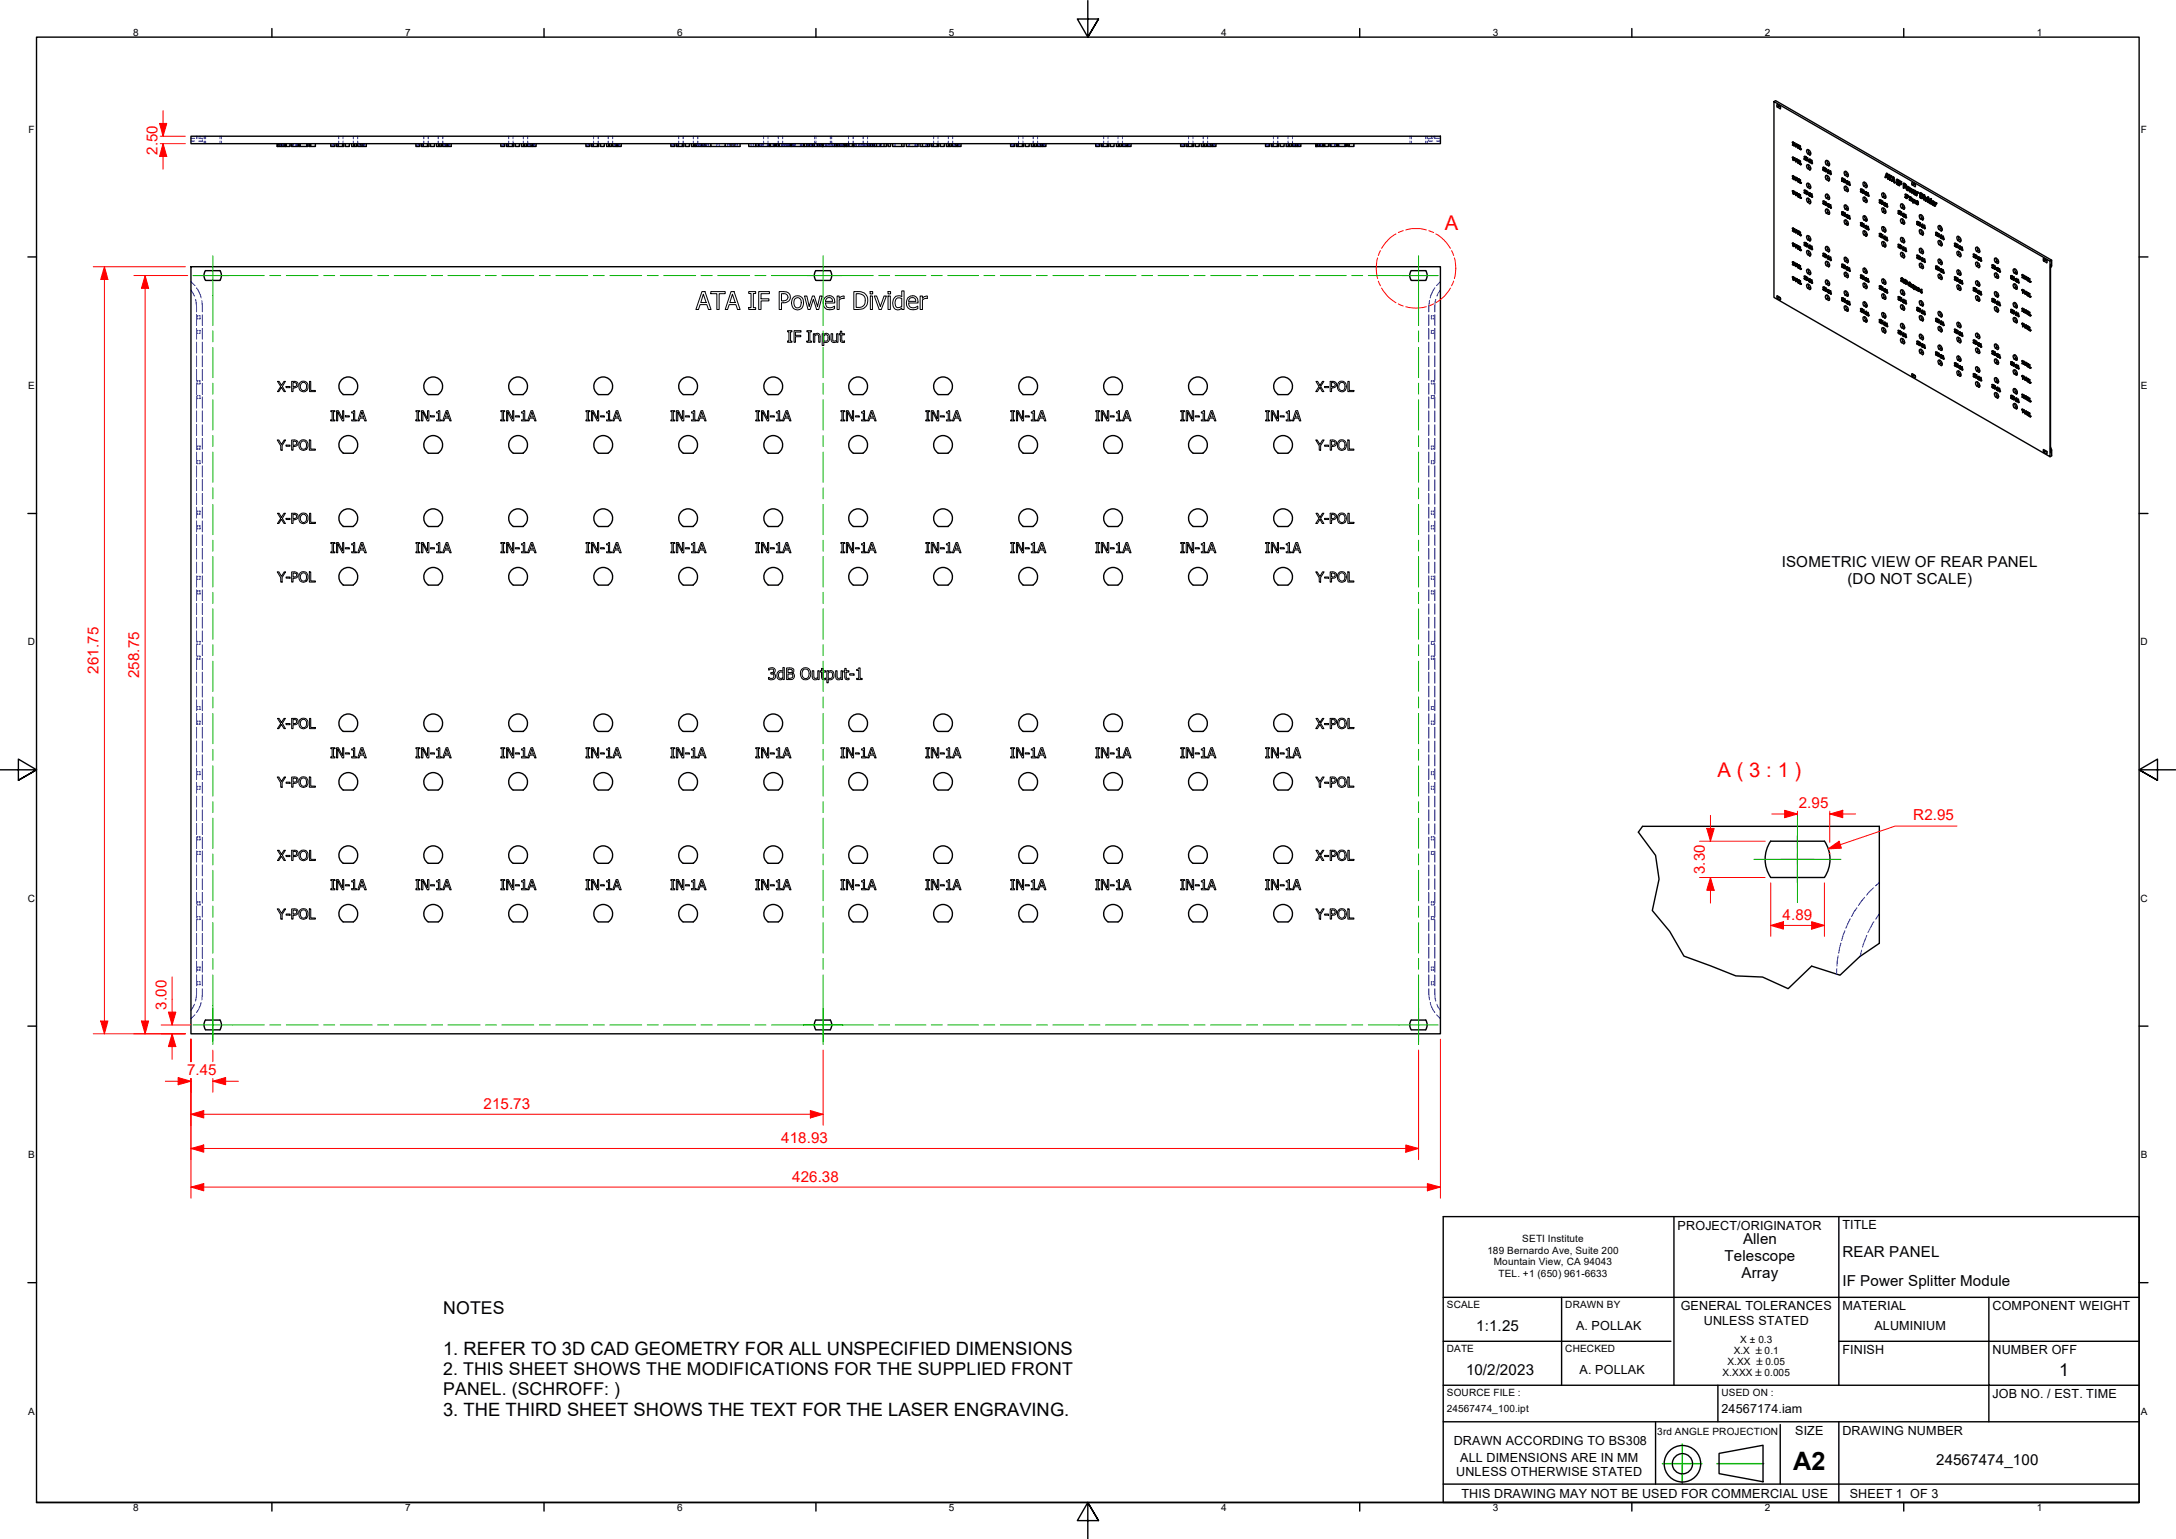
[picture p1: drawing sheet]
<svg xmlns="http://www.w3.org/2000/svg" width="594mm" height="420mm" viewBox="0 0 594 420" stroke-linecap="round" stroke-linejoin="round" font-family="sans-serif">
<defs><g id="words">
<text font-size="6.9" x="489.5" y="401.4">A2</text>
<g font-size="5.5" fill="#f00">
<text x="394.5" y="62.7">A</text>
<text x="468.9" y="212.2">A ( 3 : 1 )</text>
</g>
<g font-size="5">
<text x="121" y="369.8">1. REFER TO 3D CAD GEOMETRY FOR ALL UNSPECIFIED DIMENSIONS</text>
<text x="121" y="386.5">3. THE THIRD SHEET SHOWS THE TEXT FOR THE LASER ENGRAVING.</text>
</g>
<g font-size="4.8">
<text x="121" y="358.7">NOTES</text>
<text x="121" y="375.4">2. THIS SHEET SHOWS THE MODIFICATIONS FOR THE SUPPLIED FRONT</text>
<text x="562.2" y="375.6">1</text>
<text x="121" y="380.9">PANEL. (SCHROFF: )</text>
</g>
<g font-size="4.1" fill="#f00">
<text x="43" y="42.3" transform="rotate(-90 43 42.3)">2.50</text>
<text x="26.9" y="183.9" transform="rotate(-90 26.9 183.9)">261.75</text>
<text x="38" y="185.1" transform="rotate(-90 38 185.1)">258.75</text>
<text x="491.1" y="220.6">2.95</text>
<text x="522.4" y="223.9">R2.95</text>
<text x="465.5" y="238.7" transform="rotate(-90 465.5 238.7)">3.30</text>
<text x="486.7" y="251.1">4.89</text>
<text x="45.5" y="275.6" transform="rotate(-90 45.5 275.6)">3.00</text>
<text x="51.1" y="293.6">7.45</text>
<text x="132" y="302.7">215.73</text>
<text x="213.3" y="312">418.93</text>
<text x="216.3" y="322.6">426.38</text>
</g>
<g font-size="4.1">
<text x="486.5" y="154.7">ISOMETRIC VIEW OF REAR PANEL</text>
<text x="504.4" y="159.4">(DO NOT SCALE)</text>
<text x="475.9" y="339.5">Allen</text>
<text x="470.9" y="344.2">Telescope</text>
<text x="503" y="343.2">REAR PANEL</text>
<text x="475.5" y="348.9">Array</text>
<text x="503" y="351">IF Power Splitter Module</text>
<text x="403" y="363.4">1:1.25</text>
<text x="400.2" y="375.4">10/2/2023</text>
<text x="528.6" y="400">24567474_100</text>
</g>
<g font-size="3.4">
<text x="458" y="335.7">PROJECT/ORIGINATOR</text>
<text x="503" y="335.6">TITLE</text>
<text x="458.9" y="357.7">GENERAL TOLERANCES</text>
<text x="503" y="357.7">MATERIAL</text>
<text x="544" y="357.7">COMPONENT WEIGHT</text>
<text x="430.3" y="363.1">A. POLLAK</text>
<text x="465.1" y="361.6">UNLESS STATED</text>
<text x="511.7" y="363.1">ALUMINIUM</text>
<text x="503" y="369.7">FINISH</text>
<text x="544" y="369.7">NUMBER OFF</text>
<text x="431.2" y="375.1">A. POLLAK</text>
<text x="544" y="381.7">JOB NO. / EST. TIME</text>
<text x="470" y="385.7">24567174.iam</text>
<text x="396.9" y="394.4">DRAWN ACCORDING TO BS308</text>
<text x="490.1" y="391.7">SIZE</text>
<text x="503" y="391.7">DRAWING NUMBER</text>
<text x="398.7" y="399.1">ALL DIMENSIONS ARE IN MM</text>
<text x="397.6" y="403">UNLESS OTHERWISE STATED</text>
<text x="399" y="408.9">THIS DRAWING MAY NOT BE USED FOR COMMERCIAL USE</text>
<text x="505" y="408.9">SHEET 1 OF 3</text>
</g>
<g font-size="2.7">
<text x="36.3" y="9.8">8</text>
<text x="110.6" y="9.8">7</text>
<text x="184.8" y="9.8">6</text>
<text x="259.1" y="9.8">5</text>
<text x="333.4" y="9.8">4</text>
<text x="407.6" y="9.8">3</text>
<text x="481.8" y="9.8">2</text>
<text x="556.1" y="9.8">1</text>
<text x="7.7" y="36.2">F</text>
<text x="584.5" y="36.2">F</text>
<text x="7.7" y="106.2">E</text>
<text x="584.5" y="106.2">E</text>
<text x="7.6" y="176.1">D</text>
<text x="584.4" y="176.1">D</text>
<text x="7.6" y="246.2">C</text>
<text x="584.4" y="246.2">C</text>
<text x="7.7" y="316.1">B</text>
<text x="584.5" y="316.1">B</text>
<text x="415.6" y="339.1">SETI Institute</text>
<text x="406.1" y="342.3">189 Bernardo Ave, Suite 200</text>
<text x="407.9" y="345.5">Mountain View, CA 94043</text>
<text x="409.1" y="348.6">TEL. +1 (650) 961-6633</text>
<text x="395" y="357.2">SCALE</text>
<text x="427.4" y="357.2">DRAWN BY</text>
<text x="395" y="369.2">DATE</text>
<text x="427.4" y="369.2">CHECKED</text>
<text x="473.3" y="369.7">X.X ±0.1</text>
<text x="475.1" y="366.6">X ± 0.3</text>
<text x="470.3" y="375.6">X.XXX ±0.005</text>
<text x="471.6" y="372.7">X.XX ±0.05</text>
<text x="395" y="381.2">SOURCE FILE :</text>
<text x="470" y="381.2">USED ON :</text>
<text x="7.7" y="386.2">A</text>
<text x="395" y="385.6">24567474_100.ipt</text>
<text x="584.5" y="386.2">A</text>
<text x="452.4" y="391.6">3rd ANGLE PROJECTION</text>
<text x="36.3" y="412.5">8</text>
<text x="110.6" y="412.5">7</text>
<text x="184.8" y="412.5">6</text>
<text x="259.1" y="412.5">5</text>
<text x="333.4" y="412.5">4</text>
<text x="407.6" y="412.5">3</text>
<text x="481.8" y="412.5">2</text>
<text x="556.1" y="412.5">1</text>
</g>
</g></defs>
<!-- layer: Hidden Edges(Design Office) -->
<g fill="none" stroke="#00f" stroke-width=".27">
<path d="M52.1 38.5h1M52.1 37.8h1M53.7 37.2v.2M53.7 37.5v.2M53.7 37.8h.1M53.8 37.2v.2h.3M54.2 37.8h1v.2M54.6 37.2v.2h-.2M55.2 38.3v.2h-1M55.8 37.2v.7M55.8 38.5v.7M56.1 37.2v.7"/>
<path d="M56.1 38.5v.7M60.1 37.2v.7M60.1 38.5v.7M60.5 37.2v.7M60.5 38.5v.7M76.1 39.2v.3M76.1 39.7v.3M76.6 39.2v.3M76.6 39.7v.3M76.8 39.2v.3M76.8 39.7v.3M77 39.2v.3"/>
<path d="M77 39.7v.3M77.5 39.2v.3M77.5 39.7v.3M77.6 39.2v.3M77.6 39.7v.3M79.2 39.2v.3M79.2 39.7v.3M80 39.2v.3M80 39.7v.3M80.8 39.2v.3M80.8 39.7v.3M81 39.2v.3"/>
<path d="M81 39.7v.3M81.4 39.2v.3M81.4 39.7v.3M81.9 39.2v.3M81.9 39.7v.3M82 39.2v.3M82 39.7v.3M83.7 39.2v.3M83.7 39.7v.3M83.8 39.2v.3M83.8 39.7v.3M84.1 39.2v.3"/>
<path d="M84.1 39.7v.3M84.8 39.2v.3M84.8 39.7v.3M86.1 39.2v.3M86.1 39.7v.3M90.7 39.2v.3M90.7 39.7v.3M91.1 39.2v.3M91.1 39.7v.3M92.2 39.2v.3M92.2 39.7v.3M92.5 37.2v.7"/>
<path d="M92.5 38.5v.7M93.5 39.2v.3M93.5 39.7v.3M93.7 37.2v.7M93.7 38.5v.7M96.5 37.2v.7M96.5 38.5v.7M96.5 39.2v.3M96.5 39.7v.3M97.7 37.2v.7M97.7 38.5v.7M98 39.2v.3"/>
<path d="M98 39.7v.3M98.3 39.2v.3M98.3 39.7v.3M98.4 39.2v.3M98.4 39.7v.3M98.8 39.2v.3M98.8 39.7v.3M99.3 39.2v.3M99.3 39.7v.3M99.6 39.2v.3M99.6 39.7v.3M113.9 39.2v.3"/>
<path d="M113.9 39.7v.3M114.2 39.2v.3M114.2 39.7v.3M115.4 39.2v.3M115.4 39.7v.3M115.7 37.2v.7M115.7 38.5v.7M116.6 39.2v.3M116.6 39.7v.3M116.9 37.2v.7M116.9 38.5v.7M119.6 37.2v.7"/>
<path d="M119.6 38.5v.7M119.7 39.2v.3M119.7 39.7v.3M120.9 37.2v.7M120.9 38.5v.7M121.2 39.2v.3M121.2 39.7v.3M121.5 39.2v.3M121.5 39.7v.3M121.6 39.2v.3M121.6 39.7v.3M122 39.2v.3"/>
<path d="M122 39.7v.3M122.4 39.2v.3M122.4 39.7v.3M122.6 39.2v.3M122.6 39.7v.3M122.8 39.2v.3M122.8 39.7v.3M137.1 39.2v.3M137.1 39.7v.3M137.5 39.2v.3M137.5 39.7v.3M138.6 39.2v.3"/>
<path d="M138.6 39.7v.3M138.9 37.2v.7M138.9 38.5v.7M139.8 39.2v.3M139.8 39.7v.3M140.1 37.2v.7M140.1 38.5v.7M142.9 37.2v.7M142.9 38.5v1M142.9 39.7v.3M144.1 37.2v.7M144.1 38.5v.7"/>
<path d="M144.4 39.2v.3M144.4 39.7v.3M144.7 39.2v.3M144.7 39.7v.3M144.8 39.2v.3M144.8 39.7v.3M145.2 39.2v.3M145.2 39.7v.3M145.6 39.2v.3M145.6 39.7v.3M145.7 39.2v.3M145.7 39.7v.3"/>
<path d="M146 39.2v.3M146 39.7v.3M160.3 39.2v.3M160.3 39.7v.3M160.7 39.2v.3M160.7 39.7v.3M161.8 39.2v.3M161.8 39.7v.3M162.1 37.2v.7M162.1 38.5v.7M163.1 39.2v.3M163.1 39.7v.3"/>
<path d="M163.3 37.2v.7M163.3 38.5v.7M166.1 37.2v.7M166.1 38.5v.7M166.1 39.2v.3M166.1 39.7v.3M167.3 37.2v.7M167.3 38.5v.7M167.6 39.2v.3M167.6 39.7v.3M167.9 39.2v.3M167.9 39.7v.3"/>
<path d="M168 39.2v.3M168 39.7v.3M168.4 39.2v.3M168.4 39.7v.3M168.8 39.2v.3M168.8 39.7v.3M168.9 39.2v.3M168.9 39.7v.3M169.2 39.2v.3M169.2 39.7v.3M183.5 39.2v.3M183.5 39.7v.3"/>
<path d="M183.8 39.2v.3M183.8 39.7v.3M185 39.2v.3M185 39.7v.3M185.3 37.2v.7M185.3 38.5v.7M186.2 39.2v.3M186.2 39.7v.3M186.5 37.2v.7M186.5 38.5v.7M189.3 37.2v.7M189.3 38.5v1"/>
<path d="M189.3 39.7v.3M190.1 39.2v.3M190.1 39.7v.3M190.4 39.2v.3M190.4 39.7v.3M190.5 37.2v.7M190.5 38.5v.7M190.7 39.2v.3M190.7 39.7v.3M190.8 39.2v.3M190.8 39.7v.3M191.1 39.2v.3"/>
<path d="M191.1 39.7v.3M191.2 39.2v.3M191.2 39.7v.3M191.3 39.2v.3M191.3 39.7v.3M191.4 39.2v.3M191.4 39.7v.3M191.6 39.2v.3M191.6 39.7v.3M191.8 39.2v.3M191.8 39.7v.3M192 39.2v.3"/>
<path d="M192 39.7v.3M192.2 39.2v.3M192.2 39.7v.3M192.4 39.2v.3M192.4 39.7v.3M192.8 39.2v.3M192.8 39.7v.3M193 39.2v.3M193 39.7v.3M193.4 39.2v.3M193.4 39.7v.3M194.1 39.2v.3"/>
<path d="M194.1 39.7v.3M195.7 39.2v.3M195.7 39.7v.3M196.3 39.2v.3M196.3 39.7v.3M198 39.2v.3M198 39.7v.3M198.6 39.2v.3M198.6 39.7v.3M199.1 39.2v.3M199.1 39.7v.3M199.3 39.2v.3"/>
<path d="M199.3 39.7v.3M200 39.2v.3M200 39.7v.3M200.7 39.2v.3M200.7 39.7v.3M200.9 39.2v.3M200.9 39.7v.3M201.4 39.2v.3M201.4 39.7v.3M205 39.2v.3M205 39.7v.3M205.7 39.2v.3"/>
<path d="M205.7 39.7v.3M206.7 39.2v.3M206.7 39.7v.3M207.1 39.2v.3M207.1 39.7v.3M207.4 39.2v.3M207.4 39.7v.3M207.8 39.2v.3M207.8 39.7v.3M207.9 39.2v.3M207.9 39.7v.3M208.2 39.2v.3"/>
<path d="M208.2 39.7v.3M208.4 39.2v.3M208.4 39.7v.3M208.5 37.2v.7M208.5 38.5v.7M209.5 39.2v.3M209.5 39.7v.3M209.7 37.2v.7M209.7 38.5v.7M209.8 39.2v.3M209.8 39.7v.3M209.9 39.2v.3"/>
<path d="M209.9 39.7v.3M210.2 39.2v.3M210.2 39.7v.3M210.4 39.2v.3M210.4 39.7v.3M211.1 39.2v.3M211.1 39.7v.3M211.2 39.2v.3M211.2 39.7v.3M211.3 39.2v.3M211.3 39.7v.3M212.1 39.2v.3"/>
<path d="M212.1 39.7v.3M212.5 37.2v.7M212.5 38.5v1M212.5 39.7v.3M212.5 39.2v.3M212.9 39.2v.3M212.9 39.7v.3M213.4 39.2v.3M213.4 39.7v.3M213.6 39.2v.3M213.6 39.7v.3M213.7 37.2v.7"/>
<path d="M213.7 38.5v.7M213.7 39.2v.3M213.7 39.7v.3M214 39.2v.3M214 39.7v.3M214.1 39.2v.3M214.1 39.7v.3M214.2 39.2v.3M214.2 39.7v.3M214.4 39.2v.3M214.4 39.7v.3M214.6 39.2v.3"/>
<path d="M214.6 39.7v.3M214.8 39.2v.3M214.8 39.7v.3M215 39.2v.3M215 39.7v.3M215.1 39.2v.3M215.1 39.7v.3M215.3 39.2v.3M215.3 39.7v.3M215.4 39.2v.3M215.4 39.7v.3M215.6 39.2v.3"/>
<path d="M215.6 39.7v.3M215.8 39.2v.3M215.8 39.7v.3M216 39.2v.3M216 39.7v.3M216.2 39.2v.3M216.2 39.7v.3M216.3 39.2v.3M216.3 39.7v.3M216.4 39.2v.3M216.4 39.7v.3M216.5 39.2v.3"/>
<path d="M216.5 39.7v.3M216.7 39.2v.3M216.7 39.7v.3M216.8 39.2v.3M216.8 39.7v.3M216.9 39.2v.3M216.9 39.7v.3M217.2 39.2v.3M217.2 39.7v.3M218.5 39.2v.3M218.5 39.7v.3M218.6 39.2v.3"/>
<path d="M218.6 39.7v.3M218.7 39.2v.3M218.7 39.7v.3M218.8 39.2v.3M218.8 39.7v.3M218.9 39.2v.3M218.9 39.7v.3M220.3 39.2v.3M220.3 39.7v.3M220.6 39.2v.3M220.6 39.7v.3M220.7 39.2v.3"/>
<path d="M220.7 39.7v.3M220.9 39.2v.3M220.9 39.7v.3M221 39.2v.3M221 39.7v.3M221.1 39.2v.3M221.1 39.7v.3M221.4 39.2v.3M221.4 39.7v.3M221.6 39.2v.3M221.6 39.7v.3M221.7 39.2v.3"/>
<path d="M221.7 39.7v.3M222.1 39.2v.3M222.1 39.7v.3M222.2 39.2v.3M222.2 39.7v.3M222.4 37.2v.7M222.4 38.5v.7M222.4 39.2v.3M222.4 39.7v.3M222.8 37.2v.7M222.8 38.5v.7M222.9 39.2v.3"/>
<path d="M222.9 39.7v.3M223.3 39.2v.3M223.3 39.7v.3M223.5 39.2v.3M223.5 39.7v.3M223.6 39.2v.3M223.6 39.7v.3M223.9 39.2v.3M223.9 39.7v.3M224 39.2v.3M224 39.7v.3M224.3 39.2v.3"/>
<path d="M224.3 39.7v.3M224.7 39.2v.3M224.7 39.7v.3M224.9 39.2v.3M224.9 39.7v.3M225.4 39.2v.3M225.4 39.7v.3M225.7 39.2v.3M225.7 39.7v.3M226.1 39.2v.3M226.1 39.7v.3M226.5 39.2v.3"/>
<path d="M226.5 39.7v.3M226.7 37.2v.7M226.7 38.5v.7M226.9 39.2v.3M226.9 39.7v.3M227.1 37.2v.7M227.1 38.5v1M227.1 39.7v.3M227.3 39.2v.3M227.3 39.7v.3M227.7 39.2v.3M227.7 39.7v.3"/>
<path d="M227.8 39.2v.3M227.8 39.7v.3M228.2 39.2v.3M228.2 39.7v.3M228.5 39.2v.3M228.5 39.7v.3M228.8 39.2v.3M228.8 39.7v.3M229.1 39.2v.3M229.1 39.7v.3M229.4 39.2v.3M229.4 39.7v.3"/>
<path d="M229.6 39.2v.3M229.6 39.7v.3M229.8 39.2v.3M229.8 39.7v.3M229.9 39.2v.3M229.9 39.7v.3M230 39.2v.3M230 39.7v.3M230.3 39.2v.3M230.3 39.7v.3M230.4 39.2v.3M230.4 39.7v.3"/>
<path d="M230.5 39.2v.3M230.5 39.7v.3M231.1 39.2v.3M231.1 39.7v.3M231.4 39.2v.3M231.4 39.7v.3M231.6 37.2v.7M231.6 38.5v.7M231.8 39.2v.3M231.8 39.7v.3M232 39.2v.3M232 39.7v.3"/>
<path d="M232.7 39.2v.3M232.7 39.7v.3M232.9 37.2v.7M232.9 38.5v.7M233.2 39.2v.3M233.2 39.7v.3M233.6 39.2v.3M233.6 39.7v.3M233.7 39.2v.3M233.7 39.7v.3M233.9 39.2v.3M233.9 39.7v.3"/>
<path d="M234.4 39.2v.3M234.4 39.7v.3M234.5 39.2v.3M234.5 39.7v.3M234.6 39.2v.3M234.6 39.7v.3M234.8 39.2v.3M234.8 39.7v.3M235.2 39.2v.3M235.2 39.7v.3M235.4 39.2v.3M235.4 39.7v.3"/>
<path d="M235.6 39.2v.3M235.6 39.7v.3M235.6 37.2v.7M235.6 38.5l.1 1M235.7 39.7v.3M235.8 39.2v.3M235.8 39.7v.3M235.9 39.2v.3M235.9 39.7v.3M236 39.2v.3M236 39.7v.3M236.2 39.2v.3"/>
<path d="M236.2 39.7v.3M236.5 39.2v.3M236.5 39.7v.3M236.9 37.2v.7M236.9 38.5v1M236.9 39.7v.3M237.2 39.2v.3M237.2 39.7v.3M237.5 39.2v.3M237.5 39.7v.3M237.6 39.2v.3M237.6 39.7v.3"/>
<path d="M237.8 39.2v.3M237.8 39.7v.3M238 39.2v.3M238 39.7v.3M238.2 39.2v.3M238.2 39.7v.3M238.3 39.2v.3M238.3 39.7v.3M238.4 39.2v.3M238.4 39.7v.3M238.6 39.2v.3M238.6 39.7v.3"/>
<path d="M238.8 39.2v.3M238.8 39.7v.3M239.2 39.2v.3M239.2 39.7v.3M240 39.2v.3M240 39.7v.3M240.6 39.2v.3M240.6 39.7v.3M242.4 39.2v.3M242.4 39.7v.3M243.1 39.2v.3M243.1 39.7v.3"/>
<path d="M244.3 39.2v.3M244.3 39.7v.3M248.1 39.2v.3M248.1 39.7v.3M248.3 39.2v.3M248.3 39.7v.3M249.8 39.2v.3M249.8 39.7v.3M250 39.2v.3M250 39.7v.3M250.1 39.2v.3M250.1 39.7v.3"/>
<path d="M250.5 39.2v.3M250.5 39.7v.3M250.6 39.2v.3M250.6 39.7v.3M252.7 39.2v.3M252.7 39.7v.3M253.1 39.2v.3M253.1 39.7v.3M253.2 39.2v.3M253.2 39.7v.3M253.4 39.2v.3M253.4 39.7v.3"/>
<path d="M254.6 39.2v.3M254.6 39.7v.3M254.9 37.2v.7M254.9 38.5v.7M255.8 39.2v.3M255.8 39.7v.3M256.1 37.2v.7M256.1 38.5v.7M258.9 37.2v.7M258.9 38.5v1M258.9 39.7v.3M260.1 37.2v.7"/>
<path d="M260.1 38.5v.7M260.4 39.2v.3M260.4 39.7v.3M260.7 39.2v.3M260.7 39.7v.3M260.8 39.2v.3M260.8 39.7v.3M261.2 39.2v.3M261.2 39.7v.3M261.6 39.2v.3M261.6 39.7v.3M261.7 39.2v.3"/>
<path d="M261.7 39.7v.3M262 39.2v.3M262 39.7v.3M276.3 39.2v.3M276.3 39.7v.3M276.7 39.2v.3M276.7 39.7v.3M277.8 39.2v.3M277.8 39.7v.3M278.1 37.2v.7M278.1 38.5v.7M279.1 39.2v.3"/>
<path d="M279.1 39.7v.3M279.3 37.2v.7M279.3 38.5v.7M282.1 37.2v.7M282.1 38.5v1M282.1 39.7v.3M283.3 37.2v.7M283.3 38.5v.7M283.6 39.2v.3M283.6 39.7v.3M283.8 39.2v.3M283.8 39.7v.3"/>
<path d="M284 39.2v.3M284 39.7v.3M284.4 39.2v.3M284.4 39.7v.3M284.9 39.2v.3M284.9 39.7v.3M285.2 39.2v.3M285.2 39.7v.3M299.5 39.2v.3M299.5 39.7v.3M299.8 39.2v.3M299.8 39.7v.3"/>
<path d="M301 39.2v.3M301 39.7v.3M301.3 37.2v.7M301.3 38.5v.7M302.3 39.2v.3M302.3 39.7v.3M302.5 37.2v.7M302.5 38.5v.7M305.2 37.2v.7M305.2 38.5v.7M305.3 39.2v.3M305.3 39.7v.3"/>
<path d="M306.5 37.2v.7M306.5 38.5v.7M306.8 39.2v.3M306.8 39.7v.3M307.1 39.2v.3M307.1 39.7v.3M307.6 39.2v.3M307.6 39.7v.3M308 39.2v.3M308 39.7v.3M308.2 39.2v.3M308.2 39.7v.3"/>
<path d="M308.4 39.2v.3M308.4 39.7v.3M322.7 39.2v.3M322.7 39.7v.3M323 39.2v.3M323 39.7v.3M324.2 39.2v.3M324.2 39.7v.3M324.5 37.2v.7M324.5 38.5v.7M325.4 39.2v.3M325.4 39.7v.3"/>
<path d="M325.7 37.2v.7M325.7 38.5v.7M328.5 37.2v.7M328.5 38.5v1M328.5 39.7v.3M329.7 37.2v.7M329.7 38.5v.7M330 39.2v.3M330 39.7v.3M330.3 39.2v.3M330.3 39.7v.3M330.4 39.2v.3"/>
<path d="M330.4 39.7v.3M330.8 39.2v.3M330.8 39.7v.3M331.2 39.2v.3M331.2 39.7v.3M331.3 39.2v.3M331.3 39.7v.3M331.6 39.2v.3M331.6 39.7v.3M345.9 39.2v.3M345.9 39.7v.3M346.3 39.2v.3"/>
<path d="M346.3 39.7v.3M347.4 39.2v.3M347.4 39.7v.3M347.7 37.2v.7M347.7 38.5v.7M348.7 39.2v.3M348.7 39.7v.3M348.9 37.2v.7M348.9 38.5v.7M351.7 37.2v.7M351.7 38.5v1M351.7 39.7v.3"/>
<path d="M352.9 37.2v.7M352.9 38.5v.7M353.2 39.2v.3M353.2 39.7v.3M353.4 39.2v.3M353.4 39.7v.3M353.6 39.2v.3M353.6 39.7v.3M354 39.2v.3M354 39.7v.3M354.5 39.2v.3M354.5 39.7v.3"/>
<path d="M354.8 39.2v.3M354.8 39.7v.3M359.6 39.2v.3M359.6 39.7v.3M359.7 39.2v.3M359.7 39.7v.3M360.1 39.2v.3M360.1 39.7v.3M360.2 39.2v.3M360.2 39.7v.3M360.4 39.2v.3M360.4 39.7v.3"/>
<path d="M360.6 39.2v.3M360.6 39.7v.3M361 39.2v.3M361 39.7v.3M361.1 39.2v.3M361.1 39.7v.3M362.7 39.2v.3M362.7 39.7v.3M363.5 39.2v.3M363.5 39.7v.3M364.4 39.2v.3M364.4 39.7v.3"/>
<path d="M364.5 39.2v.3M364.5 39.7v.3M364.6 39.2v.3M364.6 39.7v.3M364.9 39.2v.3M364.9 39.7v.3M365.4 39.2v.3M365.4 39.7v.3M365.5 39.2v.3M365.5 39.7v.3M367.2 39.2v.3M367.2 39.7v.3"/>
<path d="M367.6 39.2v.3M367.6 39.7v.3M368.4 39.2v.3M368.4 39.7v.3M369.6 39.2v.3M369.6 39.7v.3M384.9 37.2v.7M384.9 38.5v.7M385.3 37.2v.7M385.3 38.5v.7M389.3 37.2v.7M389.3 38.5v.7"/>
<path d="M389.6 37.2v.7M389.6 38.5v.7M390.1 38.3v.2h1.1M390.8 37.2v.2h.2M391.2 37.8h-1.1v.2M391.5 37.2v.2h-.2M391.6 37.8h.1M391.7 37.2v.2M391.7 37.5v.2M392.2 38.5h1.1M392.2 37.8h1.1M52.1 79.2l1 1.6"/>
<path d="M52.1 76.9l1.1 1.1M53.7 78.6l1.2 2.7M391.7 78.6l-1.2 2.7M393.3 76.9l-1.1 1.1M393.3 79.2l-1 1.6M53.4 81.8l.3 3.3M53.7 85.9v3M53.7 89.6v3M53.7 93.4v3M53.7 97.1v3M53.8 90.7v.3h.3M53.8 86.7v.3h.3"/>
<path d="M54.1 90.2h-.3v.3M54.1 86.2h-.3v.3M54.4 90.2h.2v.3M54.4 86.2h.2v.3M54.6 90.7v.3h-.2M54.6 86.7v.3h-.2M55.1 82.1l.1 3M55.2 85.9v3M55.2 89.6v3M55.2 93.4v3M55.2 97.1v3M390.1 85.9v3"/>
<path d="M390.1 89.6v3M390.1 93.4v3M390.1 97.1v3M390.3 82.1l-.2 3M390.8 86.7v.3h.2M390.8 90.7v.3h.2M391 86.2h-.2v.3M391 90.2h-.2v.3M391.3 86.2h.2v.3M391.3 90.2h.2v.3M391.5 86.7v.3h-.2M391.5 90.7v.3h-.2"/>
<path d="M391.7 85.9v3M391.7 89.6v3M391.7 93.4v3M391.7 97.1v3M392 81.8l-.2 .6-.1 2.7M53.7 100.9v3M53.7 104.6v3.1M53.7 108.4v3M53.7 112.2v3M53.7 115.9v3M53.7 119.7v3M53.8 108.5v.3h.3"/>
<path d="M53.8 104.5v.3h.3M54.1 108h-.3v.2M54.1 104h-.3v.2M54.4 108h.2v.2M54.4 104h.2v.2M54.6 108.5v.3h-.2M54.6 104.5v.3h-.2M55.2 100.9v3M55.2 104.6v3.1M55.2 108.4v3M55.2 112.2v3M55.2 115.9v3"/>
<path d="M55.2 119.7v3M390.1 100.9v3M390.1 104.6v3.1M390.1 108.4v3M390.1 112.2v3M390.1 115.9v3M390.1 119.7v3M390.8 104.5v.3h.2M390.8 108.5v.3h.2M391 104h-.2v.2M391 108h-.2v.2M391.3 104h.2v.2"/>
<path d="M391.3 108h.2v.2M391.5 104.5v.3h-.2M391.5 108.5v.3h-.2M391.7 100.9v3M391.7 104.6v3.1M391.7 108.4v3M391.7 112.2v3M391.7 115.9v3M391.7 119.7v3M53.7 123.4v3M53.7 127.2v3M53.7 130.9v3.1"/>
<path d="M53.7 134.7v3M53.7 138.5v3M53.8 126.3v.3h.3M53.8 122.3v.3h.3M54.1 139.6h-.3v.2M54.1 125.8h-.3v.2M54.1 121.8h-.3v.2M54.4 139.6h.2v.2M54.4 125.8h.2v.2M54.4 121.8h.2v.2M54.6 126.3v.3h-.2M54.6 122.3v.3h-.2"/>
<path d="M55.2 123.4v3M55.2 127.2v3M55.2 130.9v3.1M55.2 134.7v3M55.2 138.5v3M390.1 123.4v3M390.1 127.2v3M390.1 130.9v3.1M390.1 134.7v3M390.1 138.5v3M390.8 122.3v.3h.2M390.8 126.3v.3h.2"/>
<path d="M391 121.8h-.2v.2M391 125.8h-.2v.2M391 139.6h-.2v.2M391.3 121.8h.2v.2M391.3 125.8h.2v.2M391.3 139.6h.2v.2M391.5 122.3v.3h-.2M391.5 126.3v.3h-.2M391.7 123.4v3M391.7 127.2v3M391.7 130.9v3.1M391.7 134.7v3"/>
<path d="M391.7 138.5v3M53.7 142.2v3M53.7 146v2.9M53.7 149.7v3M53.7 153.5v3M53.7 157.2v3.1M53.8 157.8v.4h.3M53.8 144.1v.3h.3M53.8 140.1v.3h.3M54.1 157.3h-.3v.3M54.1 143.6h-.3v.2M54.4 157.3h.2v.3"/>
<path d="M54.4 143.6h.2v.2M54.6 157.8v.4h-.2M54.6 144.1v.3h-.2M54.6 140.1v.3h-.2M55.2 142.2v3M55.2 146v2.9M55.2 149.7v3M55.2 153.5v3M55.2 157.2v3.1M390.1 142.2v3M390.1 146v2.9M390.1 149.7v3"/>
<path d="M390.1 153.5v3M390.1 157.2v3.1M390.8 140.1v.3h.2M390.8 144.1v.3h.2M390.8 157.8v.4h.2M391 143.6h-.2v.2M391 157.3h-.2v.3M391.3 143.6h.2v.2M391.3 157.3h.2v.3M391.5 140.1v.3h-.2M391.5 144.1v.3h-.2M391.5 157.8v.4h-.2"/>
<path d="M391.7 142.2v3M391.7 146v2.9M391.7 149.7v3M391.7 153.5v3M391.7 157.2v3.1M53.7 161v3M53.7 164.8v2.9M53.7 168.5v3M53.7 172.3v2.9M53.7 176v3M53.7 179.7v3.1M53.8 179.6v.3h.3"/>
<path d="M53.8 175.6v.3h.3M53.8 161.8v.4h.3M54.1 179.1h-.3v.3M54.1 175.1h-.3v.3M54.1 161.3h-.3v.3M54.4 179.1h.2v.3M54.4 175.1h.2v.3M54.4 161.3h.2v.3M54.6 179.6v.3h-.2M54.6 175.6v.3h-.2M54.6 161.8v.4h-.2M55.2 161v3"/>
<path d="M55.2 164.8v2.9M55.2 168.5v3M55.2 172.3v2.9M55.2 176v3M55.2 179.7v3.1M390.1 161v3M390.1 164.8v2.9M390.1 168.5v3M390.1 172.3v2.9M390.1 176v3M390.1 179.7v3.1M390.8 161.8v.4h.2"/>
<path d="M390.8 175.6v.3h.2M390.8 179.6v.3h.2M391 161.3h-.2v.3M391 175.1h-.2v.3M391 179.1h-.2v.3M391.3 161.3h.2v.3M391.3 175.1h.2v.3M391.3 179.1h.2v.3M391.5 161.8v.4h-.2M391.5 175.6v.3h-.2M391.5 179.6v.3h-.2M391.7 161v3"/>
<path d="M391.7 164.8v2.9M391.7 168.5v3M391.7 172.3v2.9M391.7 176v3M391.7 179.7v3.1M53.7 183.5v3M53.7 187.3v3M53.7 191.1v2.9M53.7 194.8v3M53.7 198.5v3M53.8 197.4v.3h.3M53.8 193.4v.3h.3"/>
<path d="M54.1 196.9h-.3v.2M54.1 192.9h-.3v.2M54.4 196.9h.2v.2M54.4 192.9h.2v.2M54.6 197.4v.3h-.2M54.6 193.4v.3h-.2M55.2 183.5v3M55.2 187.3v3M55.2 191.1v2.9M55.2 194.8v3M55.2 198.5v3M390.1 183.5v3"/>
<path d="M390.1 187.3v3M390.1 191.1v2.9M390.1 194.8v3M390.1 198.5v3M390.8 193.4v.3h.2M390.8 197.4v.3h.2M391 192.9h-.2v.2M391 196.9h-.2v.2M391.3 192.9h.2v.2M391.3 196.9h.2v.2M391.5 193.4v.3h-.2M391.5 197.4v.3h-.2"/>
<path d="M391.7 183.5v3M391.7 187.3v3M391.7 191.1v2.9M391.7 194.8v3M391.7 198.5v3M53.7 202.3v3M53.7 206v3.1M53.7 209.8v3M53.7 213.6v3M53.7 217.3v3M53.8 215.2v.3h.3M53.8 211.2v.3h.3"/>
<path d="M54.1 214.7h-.3v.2M54.1 210.7h-.3v.2M54.4 214.7h.2v.2M54.4 210.7h.2v.2M54.6 215.2v.3h-.2M54.6 211.2v.3h-.2M55.2 202.3v3M55.2 206v3.1M55.2 209.8v3M55.2 213.6v3M55.2 217.3v3M390.1 202.3v3"/>
<path d="M390.1 206v3.1M390.1 209.8v3M390.1 213.6v3M390.1 217.3v3M390.8 211.2v.3h.2M390.8 215.2v.3h.2M391 210.7h-.2v.2M391 214.7h-.2v.2M391.3 210.7h.2v.2M391.3 214.7h.2v.2M391.5 211.2v.3h-.2M391.5 215.2v.3h-.2"/>
<path d="M391.7 202.3v3M391.7 206v3.1M391.7 209.8v3M391.7 213.6v3M391.7 217.3v3M53.7 221.1v3M53.7 224.8v3M53.7 228.6v3M53.7 232.3v3.1M53.7 236.1v3M53.7 239.9v3M53.8 233v.3h.3"/>
<path d="M53.8 229v.3h.3M54.1 232.5h-.3v.2M54.1 228.5h-.3v.2M54.4 232.5h.2v.2M54.4 228.5h.2v.2M54.6 233v.3h-.2M54.6 229v.3h-.2M55.2 221.1v3M55.2 224.8v3M55.2 228.6v3M55.2 232.3v3.1M55.2 236.1v3"/>
<path d="M55.2 239.9v3M390.1 221.1v3M390.1 224.8v3M390.1 228.6v3M390.1 232.3v3.1M390.1 236.1v3M390.1 239.9v3M390.8 229v.3h.2M390.8 233v.3h.2M391 228.5h-.2v.2M391 232.5h-.2v.2M391.3 228.5h.2v.2"/>
<path d="M391.3 232.5h.2v.2M391.5 229v.3h-.2M391.5 233v.3h-.2M391.7 221.1v3M391.7 224.8v3M391.7 228.6v3M391.7 232.3v3.1M391.7 236.1v3M391.7 239.9v3M53.7 243.6v3M53.7 247.4v3M53.7 251.1v3"/>
<path d="M53.7 254.9v3M53.7 258.6v3.1M53.8 250.7v.4h.3M53.8 246.7v.4h.3M54.1 250.2h-.3v.3M54.1 246.2h-.3v.3M54.4 250.2h.2v.3M54.4 246.2h.2v.3M54.6 250.7v.4h-.2M54.6 246.7v.4h-.2M55.2 243.6v3M55.2 247.4v3"/>
<path d="M55.2 251.1v3M55.2 254.9v3M55.2 258.6v3.1M390.1 243.6v3M390.1 247.4v3M390.1 251.1v3M390.1 254.9v3M390.1 258.6v3.1M390.8 246.7v.4h.2M390.8 250.7v.4h.2M391 246.2h-.2v.3M391 250.2h-.2v.3"/>
<path d="M391.3 246.2h.2v.3M391.3 250.2h.2v.3M391.5 246.7v.4h-.2M391.5 250.7v.4h-.2M391.7 243.6v3M391.7 247.4v3M391.7 251.1v3M391.7 254.9v3M391.7 258.6v3.1M502.6 257.5l-.6 2.8M503.7 254.1l-.9 2.7M505.1 250.9l-1.2 2.5"/>
<path d="M507 247.8l-1.5 2.4M508.3 259.4l-.4 1.6M509.1 245l-1.7 2.2M509.7 255.4l-1.2 3.2M511.6 242.4l-2 2M511.6 251.6l-1.6 3M513.1 240.9l-1 1M513.1 249.5l-1 1.4M53.1 274.2l-1 1.6M53.2 277l-1.1 1.1M53.7 269.9l-.3 3.4M53.7 262.4v3"/>
<path d="M53.7 266.2v3M53.8 268.5v.3h.3M53.8 264.5v.3h.3M54.1 268h-.3v.3M54.1 264h-.3v.3M54.4 268h.2v.3M54.4 264h.2v.3M54.6 268.5v.3h-.2M54.6 264.5v.3h-.2M54.9 273.7l-.8 2.1-.4 .6M55.2 269.9l-.1 3.1M55.2 262.4v3"/>
<path d="M55.2 266.2v3M390.1 269.9l.2 3.1M390.1 262.4v3M390.1 266.2v3M390.5 273.7l.8 2.1 .4 .6M390.8 268.5v.3h.2M390.8 264.5v.3h.2M391 268h-.2v.3M391 264h-.2v.3M391.3 264h.2v.3M391.3 268h.2v.3M391.5 268.5v.3h-.2"/>
<path d="M391.5 264.5v.3h-.2M391.7 269.9l.1 2.7 .2 .7M391.7 262.4v3M391.7 266.2v3M392.2 277l1.1 1.1M392.3 274.2l1 1.6M501.5 264.5l-.1 1.4M501.8 261l-.3 2.8"/>
</g>
<!-- layer: Visible Edges(Design Office) -->
<g fill="none" stroke="#000" stroke-width=".27">
<path d="M191.6 79.6h.9l1.6 4.9h-.7l-.4-1.3h-1.9l-.4 1.3h-.7zM194.1 79.6h3.9v.6h-1.7v4.3h-.6v-4.3h-1.6zM199.6 79.6h.8l1.7 4.9h-.7l-.5-1.3h-1.8l-.5 1.3h-.6zM204.4 79.6h1.9v.5h-.6v3.9h.6v.5h-1.9v-.5h.6v-3.9h-.6zM207.1 79.6h3v.6h-2.3v1.4h2.1v.5h-2.1v2.4h-.7zM212.7 79.6h1.2a1.55 1.55 0 0 1 1.9 1.5 1.55 1.55 0 0 1-1.9 1.6h-.5v1.8h-.7zM233.1 79.6h1.1a2.47 2.47 0 0 1 2.8 2.5 2.47 2.47 0 0 1-2.8 2.4h-1.1zM237.6 79.6h.7v.6h-.7zM242.4 79.6h.7v.6h-.7zM192 80.3l.8 2.3h-1.5zM200 80.3l.7 2.3h-1.4zM213.4 80.2a1.33 1.33 0 0 1 1.7 .9l-.1 .5-.5 .4-1.1 .1z"/>
<path d="M215 90.3h1.2v.3h-.4v2.5h.4v.4h-1.2v-.4h.4v-2.5h-.4zM216.7 81.1a1.73 1.73 0 0 1 2.1 0 1.73 1.73 0 0 1 .5 2.1 1.67 1.67 0 0 1-2.1 1.3 1.67 1.67 0 0 1-1-2.3zM216.8 90.3h1.9v.4h-1.5v.8h1.4v.4h-1.4v1.6h-.4zM216.9 81.7a.97 .97 0 0 1 1-.4 .97 .97 0 0 1 .8 .7 1.75 1.75 0 0 1-.6 2 1.07 1.07 0 0 1-1.1-.2 1.07 1.07 0 0 1-.3-1.1zM219.6 80.8h.7l.6 2.9 .9-2.9h.5l.9 2.9 .6-2.9h.7l-1 3.7h-.6l-.8-2.8-.9 2.8h-.6zM220.3 90.3h1.3v.3h-.5v2.5h.5v.4h-1.3v-.4h.4v-2.5h-.4zM222.1 91.1h.3v.3a.83 .83 0 0 1 1.4 0l.1 2.1h-.4v-2l-.4-.1-.7 .3v1.8h-.3zM224.5 91.1h.4v.2l.7-.3a1.26 1.26 0 0 1 1 1.5 1.26 1.26 0 0 1-1.5 1l-.2-.2v1h-.4zM224.9 91.7l.4-.3a.62 .62 0 0 1 .6 .2 .62 .62 0 0 1 .2 .6 .71 .71 0 0 1-.3 .9 .71 .71 0 0 1-.9-.1zM225.4 81.1a1.56 1.56 0 0 1 1.8-.1 1.56 1.56 0 0 1 .7 1.7h-2.5a1.36 1.36 0 0 0 .9 1.3 1.36 1.36 0 0 0 1.5-.4v.6a1.99 1.99 0 0 1-2.7-.3 1.99 1.99 0 0 1 .3-2.8zM225.7 81.5a.91 .91 0 0 1 1.1-.2 .91 .91 0 0 1 .5 1h-1.9zM226.9 91.1h.4l.1 1.9 .2 .1 .8-.2v-1.8h.4v2.4h-.4v-.3a.86 .86 0 0 1-1 .3 .86 .86 0 0 1-.5-.9z"/>
<path d="M228.5 80.8h.6v.6l.5-.4 .8-.2v.7a1.21 1.21 0 0 0-1.3 .4v2.6h-.6zM229.4 90.4h.4v.7h.8v.3h-.8l.1 1.6 .3 .2 .4-.1v.4h-.5l-.6-.2-.1-1.9h-.3v-.3h.3zM233.7 80.2a1.96 1.96 0 0 1 2.6 1.9 1.96 1.96 0 0 1-2.6 1.8zM237.6 80.8h.6v3.7h-.6zM238.7 80.8h.6l1 2.9 1.1-2.9h.6l-1.4 3.7h-.6zM242.4 80.8h.7v3.7h-.7zM244.6 81.7a1.26 1.26 0 0 1 1.6-.2v2.1l-.6 .3a.79 .79 0 0 1-1.1-.4l-.2-.8zM244.6 80.9l1.1-.1 .5 .2v-1.6h.6v5.1h-.6v-.4a1.46 1.46 0 0 1-1.8 .3 1.46 1.46 0 0 1-.7-1.7l.2-1zM247.8 81.3a1.59 1.59 0 0 1 2-.4 1.59 1.59 0 0 1 .8 1.8h-2.5a1.36 1.36 0 0 0 .9 1.3 1.36 1.36 0 0 0 1.5-.4l.1 .6a2.01 2.01 0 0 1-2.7-.2 2.01 2.01 0 0 1-.1-2.7zM248.3 81.5a.95 .95 0 0 1 1.2-.2 .95 .95 0 0 1 .5 1h-1.9zM251.2 80.8h.6v.6l.5-.4 .9-.1v.6l-.9 .1-.5 .3v2.6h-.6zM75.8 104.1h.4l.6 1.1 .7-1.1h.4l-.8 1.4 .8 1.4h-.4l-.7-1.1-.7 1.1h-.3l.8-1.4z"/>
<path d="M78.1 105.5h1.1v.3h-1.1zM79.6 104.1h.7a.91 .91 0 0 1 1.1 .9 .91 .91 0 0 1-1.1 .9h-.3v1h-.4zM80 104.4l.8 .2a.67 .67 0 0 1 0 .8 .67 .67 0 0 1-.8 .2zM81.9 104.4a1.37 1.37 0 0 1 1.9 .2 1.37 1.37 0 0 1 0 1.8 1.37 1.37 0 0 1-1.9 .2 1.99 1.99 0 0 1 0-2.2zM82.2 104.7a.85 .85 0 0 1 1.1-.2 .85 .85 0 0 1 .4 1l-.1 .6a.87 .87 0 0 1-1.1 .5 .87 .87 0 0 1-.5-1.1zM84.5 104.1h.3v2.5h1.3v.3h-1.6zM90.3 112.1h1.1v.3h-.3v2.3h.3v.2h-1.1v-.2h.4v-2.3h-.4zM91.9 112.1h.5l1.1 2.2v-2.2h.4v2.8h-.4l-1.3-2.4v2.4h-.3zM94.3 113.5h1.1v.3h-1.1zM96 112.5l.8-.4v2.6h.5v.2h-1.3v-.2h.5v-1.9h-.5zM98.6 112.1h.5l.9 2.8h-.4l-.3-.7h-1l-.3 .7h-.3zM98.8 112.5l.5 1.3h-.9z"/>
<path d="M113.5 112.1h1.1v.3h-.4v2.3h.4v.2h-1.1v-.2h.4v-2.3h-.4zM115.1 112.1h.5l1.1 2.2v-2.2h.4v2.8h-.5l-1.2-2.4v2.4h-.3zM117.5 113.5h1.1v.3h-1.1zM119.2 112.5l.9-.4v2.6h.4v.2h-1.3v-.2h.5v-1.9h-.5zM121.8 112.1h.4l1 2.8h-.4l-.2-.7h-1.1l-.3 .7h-.4zM122 112.5l.4 1.3h-.8zM136.7 112.1h1.1v.3h-.3v2.3h.3v.2h-1.1v-.2h.4v-2.3h-.4zM138.3 112.1h.5l1.2 2.2v-2.2h.3v2.8h-.5l-1.2-2.4v2.4h-.3zM140.7 113.5h1.1v.3h-1.1zM142.4 112.5l.9-.4v2.6h.5v.2h-1.4v-.2h.5v-1.9h-.5zM145 112.1h.4l1 2.8h-.4l-.3-.7h-1l-.3 .7h-.4zM145.2 112.5l.4 1.3h-.8z"/>
<path d="M160 112.1h1v.3h-.3v2.3h.3v.2h-1v-.2h.3v-2.3h-.3zM161.5 112.1h.5l1.1 2.2v-2.2h.3v2.8h-.3l-1.3-2.4v2.4h-.3zM164 113.5h1v.3h-1zM165.6 112.5l.8-.4v2.6h.5v.2h-1.3v-.2h.5v-1.9h-.5zM168.2 112.1h.5l.9 2.8h-.4l-.3-.7h-1l-.3 .7h-.3zM168.4 112.5l.4 1.3h-.8zM183.1 112.1h1.1v.3h-.4v2.3h.4v.2h-1.1v-.2h.4v-2.3h-.4zM184.7 112.1h.5l1.1 2.2v-2.2h.4v2.8h-.5l-1.2-2.4v2.4h-.3zM187.1 113.5h1.1v.3h-1.1zM188.8 112.5l.9-.4v2.6h.4v.2h-1.3v-.2h.5v-1.9h-.5zM191.4 112.1h.4l1 2.8h-.4l-.2-.7h-1.1l-.3 .7h-.4zM191.6 112.5l.4 1.3h-.8z"/>
<path d="M206.3 112.1h1.1v.3h-.3v2.3h.3v.2h-1.1v-.2h.4v-2.3h-.4zM207.9 112.1h.5l1.1 2.2v-2.2h.4v2.8h-.4l-1.3-2.4v2.4h-.3zM210.3 113.5h1.1v.3h-1.1zM212 112.5l.9-.4v2.6h.5v.2h-1.4v-.2h.5v-1.9h-.5zM214.6 112.1h.4l1 2.8h-.4l-.3-.7h-1.1l-.2 .7h-.4zM214.8 112.5l.5 1.3h-.9zM229.6 112.1h1v.3h-.3v2.3h.3v.2h-1v-.2h.3v-2.3h-.3zM231.1 112.1h.5l1.1 2.2v-2.2h.3v2.8h-.3l-1.3-2.4v2.4h-.3zM233.6 113.5h1v.3h-1zM235.2 112.5l.8-.4v2.6h.5v.2h-1.3v-.2h.5v-1.9h-.5zM237.8 112.1h.5l.9 2.8h-.4l-.2-.7h-1.1l-.3 .7h-.3zM238 112.5l.4 1.3h-.8z"/>
<path d="M252.7 112.1h1.1v.3h-.4v2.3h.4v.2h-1.1v-.2h.4v-2.3h-.4zM254.3 112.1h.5l1.1 2.2v-2.2h.4v2.8h-.5l-1.2-2.4v2.4h-.3zM256.7 113.5h1.1v.3h-1.1zM258.4 112.5l.9-.4v2.6h.4v.2h-1.3v-.2h.5v-1.9h-.5zM261 112.1h.4l1 2.8h-.4l-.3-.7h-1l-.3 .7h-.4zM261.2 112.5l.4 1.3h-.8zM275.9 112.1h1.1v.3h-.3v2.3h.3v.2h-1.1v-.2h.4v-2.3h-.4zM277.5 112.1h.5l1.1 2.2v-2.2h.4v2.8h-.4l-1.3-2.4v2.4h-.3zM279.9 113.5h1.1v.3h-1.1zM281.6 112.5l.8-.4v2.6h.6v.2h-1.4v-.2h.5v-1.9h-.5zM284.2 112.1h.5l.9 2.8h-.4l-.3-.7h-1.1l-.2 .7h-.4zM284.4 112.5l.5 1.3h-.9z"/>
<path d="M299.1 112.1h1.1v.3h-.4v2.3h.4v.2h-1.1v-.2h.4v-2.3h-.4zM300.7 112.1h.5l1.1 2.2v-2.2h.4v2.8h-.4l-1.3-2.4v2.4h-.3zM303.1 113.5h1.1v.3h-1.1zM304.8 112.5l.8-.4v2.6h.5v.2h-1.3v-.2h.5v-1.9h-.5zM307.4 112.1h.4l1 2.8h-.4l-.2-.7h-1.1l-.3 .7h-.3zM307.6 112.5l.4 1.3h-.9zM322.3 112.1h1.1v.3h-.4v2.3h.4v.2h-1.1v-.2h.4v-2.3h-.4zM323.8 112.1h.6l1.1 2.2v-2.2h.4v2.8h-.5l-1.2-2.4v2.4h-.4zM326.3 113.5h1.1v.3h-1.1zM328 112.5l.9-.4v2.6h.5v.2h-1.4v-.2h.5v-1.9h-.5zM330.6 112.1h.4l1 2.8h-.4l-.3-.7h-1l-.3 .7h-.4zM330.8 112.5l.4 1.3h-.8z"/>
<path d="M345.5 112.1h1.1v.3h-.3v2.3h.3v.2h-1.1v-.2h.4v-2.3h-.4zM347.1 112.1h.5l1.1 2.2v-2.2h.4v2.8h-.4l-1.3-2.4v2.4h-.3zM349.5 113.5h1.1v.3h-1.1zM351.2 112.5l.8-.4v2.6h.6v.2h-1.4v-.2h.5v-1.9h-.5zM353.8 112.1h.5l.9 2.8h-.4l-.3-.7h-1.1l-.2 .7h-.3zM354 112.5l.5 1.3h-.9zM359.3 104.1h.4l.7 1.1 .7-1.1h.3l-.8 1.4 .8 1.4h-.4l-.6-1.1-.7 1.1h-.5l.9-1.4zM361.6 105.5h1.1v.3h-1.1zM363.2 104.1h.7a.91 .91 0 0 1 1 .9 .91 .91 0 0 1-1 .9h-.4v1h-.3zM363.5 104.4l.8 .2a.64 .64 0 0 1 .1 .8 .64 .64 0 0 1-.9 .2zM365.4 104.4a1.41 1.41 0 0 1 2.2 .7 1.41 1.41 0 0 1-1.3 1.9 1.54 1.54 0 0 1-.9-2.6zM365.8 104.7a.85 .85 0 0 1 1-.2 .85 .85 0 0 1 .4 1l-.1 .6a.84 .84 0 0 1-1.1 .5 .84 .84 0 0 1-.5-1.1z"/>
<path d="M368 104.1h.4v2.5h1.2v.3h-1.6zM75.7 120.1h.4l.7 1.2 .8-1.2h.4l-1 1.5v1.3h-.4v-1.2zM78.1 121.5h1.1v.3h-1.1zM79.6 120.1h.7a.91 .91 0 0 1 1.1 .9 .91 .91 0 0 1-1.1 .9h-.3v1h-.4zM80 120.4l.8 .2a.67 .67 0 0 1 0 .8 .67 .67 0 0 1-.8 .2zM81.9 120.4a1.37 1.37 0 0 1 1.9 .2 1.37 1.37 0 0 1 0 1.8 1.37 1.37 0 0 1-1.9 .2 1.99 1.99 0 0 1 0-2.2zM82.2 120.7a.85 .85 0 0 1 1.1-.2 .85 .85 0 0 1 .4 1l-.1 .6a.87 .87 0 0 1-1.1 .5 .87 .87 0 0 1-.5-1.1zM84.5 120.1h.3v2.5h1.3v.3h-1.6zM359.2 120.1h.4l.8 1.2 .7-1.2h.4l-.9 1.5v1.3h-.4v-1.2zM361.6 121.5h1.1v.3h-1.1zM363.2 120.1h.7a.91 .91 0 0 1 1 .9 .91 .91 0 0 1-1 .9h-.4v1h-.3zM363.5 120.4l.8 .2a.64 .64 0 0 1 .1 .8 .64 .64 0 0 1-.9 .2z"/>
<path d="M365.4 120.4a1.41 1.41 0 0 1 2.2 .7 1.41 1.41 0 0 1-1.3 1.9 1.54 1.54 0 0 1-.9-2.6zM365.7 120.7a.88 .88 0 0 1 1.1-.2 .88 .88 0 0 1 .4 1l-.1 .6a.84 .84 0 0 1-1.1 .5 .84 .84 0 0 1-.5-1.1zM368 120.1h.4v2.5h1.2v.3h-1.6zM75.7 156.1h.4l.7 1.2 .8-1.2h.4l-1 1.5v1.3h-.4v-1.2zM75.8 140.1h.4l.6 1.1 .7-1.1h.4l-.8 1.4 .8 1.4h-.4l-.7-1.1-.7 1.1h-.3l.8-1.4zM78.1 157.5h1.1v.3h-1.1zM78.1 141.5h1.1v.3h-1.1zM79.6 140.1h.7a.91 .91 0 0 1 1.1 .9 .91 .91 0 0 1-1.1 .9h-.3v1h-.4zM79.6 156.1h.7a.93 .93 0 0 1 1.1 1.1 .93 .93 0 0 1-1.4 .6v1.1h-.4zM80 140.4l.8 .2a.67 .67 0 0 1 0 .8 .67 .67 0 0 1-.8 .2zM80 156.4l.8 .2a.64 .64 0 0 1 0 .8 .64 .64 0 0 1-.8 .1zM81.9 140.4a1.41 1.41 0 0 1 2.1 .4 1.41 1.41 0 0 1-.7 2.1 1.45 1.45 0 0 1-1.6-.7 1.45 1.45 0 0 1 .2-1.8z"/>
<path d="M81.9 156.4a1.34 1.34 0 0 1 1.8 0 1.34 1.34 0 0 1 .2 1.8 1.28 1.28 0 0 1-1.7 .6 1.28 1.28 0 0 1-.5-1.8zM82.2 140.7a.85 .85 0 0 1 1.1-.2 .85 .85 0 0 1 .4 1l-.1 .6a.87 .87 0 0 1-1.1 .5 .87 .87 0 0 1-.5-1.1zM82.2 156.7a.85 .85 0 0 1 1.1-.2 .85 .85 0 0 1 .4 1l-.1 .6a.87 .87 0 0 1-1.1 .5 .87 .87 0 0 1-.5-1.1zM84.5 156.1h.3v2.5h1.3v.3h-1.6zM84.5 140.1h.3v2.5h1.3v.3h-1.6zM90.3 148.1h1.1v.3h-.3v2.3h.3v.2h-1.1v-.2h.4v-2.3h-.4zM91.9 148.1h.5l1.1 2.2v-2.2h.4v2.8h-.4l-1.3-2.4v2.4h-.3zM94.3 149.5h1.1v.3h-1.1zM96 148.5l.8-.4v2.6h.5v.2h-1.3v-.2h.5v-1.9h-.5zM98.6 148.1h.5l.9 2.8h-.4l-.3-.7h-1l-.3 .7h-.3zM98.8 148.5l.5 1.3h-.9zM113.5 148.1h1.1v.3h-.4v2.3h.4v.2h-1.1v-.2h.4v-2.3h-.4z"/>
<path d="M115.1 148.1h.5l1.1 2.2v-2.2h.4v2.8h-.5l-1.2-2.4v2.4h-.3zM117.5 149.5h1.1v.3h-1.1zM119.2 148.5l.9-.4v2.6h.4v.2h-1.3v-.2h.5v-1.9h-.5zM121.8 148.1h.4l1 2.8h-.4l-.2-.7h-1.1l-.3 .7h-.4zM122 148.5l.4 1.3h-.8zM136.7 148.1h1.1v.3h-.3v2.3h.3v.2h-1.1v-.2h.4v-2.3h-.4zM138.3 148.1h.5l1.2 2.2v-2.2h.3v2.8h-.5l-1.2-2.4v2.4h-.3zM140.7 149.5h1.1v.3h-1.1zM142.4 148.5l.9-.4v2.6h.5v.2h-1.4v-.2h.5v-1.9h-.5zM145 148.1h.4l1 2.8h-.4l-.3-.7h-1l-.3 .7h-.4zM145.2 148.5l.4 1.3h-.8zM160 148.1h1v.3h-.3v2.3h.3v.2h-1v-.2h.3v-2.3h-.3z"/>
<path d="M161.5 148.1h.5l1.1 2.2v-2.2h.3v2.8h-.3l-1.3-2.4v2.4h-.3zM164 149.5h1v.3h-1zM165.6 148.5l.8-.4v2.6h.5v.2h-1.3v-.2h.5v-1.9h-.5zM168.2 148.1h.5l.9 2.8h-.4l-.3-.7h-1l-.3 .7h-.3zM168.4 148.5l.4 1.3h-.8zM183.1 148.1h1.1v.3h-.4v2.3h.4v.2h-1.1v-.2h.4v-2.3h-.4zM184.7 148.1h.5l1.1 2.2v-2.2h.4v2.8h-.5l-1.2-2.4v2.4h-.3zM187.1 149.5h1.1v.3h-1.1zM188.8 148.5l.9-.4v2.6h.4v.2h-1.3v-.2h.5v-1.9h-.5zM191.4 148.1h.4l1 2.8h-.4l-.2-.7h-1.1l-.3 .7h-.4zM191.6 148.5l.4 1.3h-.8zM206.3 148.1h1.1v.3h-.3v2.3h.3v.2h-1.1v-.2h.4v-2.3h-.4z"/>
<path d="M207.9 148.1h.5l1.1 2.2v-2.2h.4v2.8h-.4l-1.3-2.4v2.4h-.3zM210.3 149.5h1.1v.3h-1.1zM212 148.5l.9-.4v2.6h.5v.2h-1.4v-.2h.5v-1.9h-.5zM214.6 148.1h.4l1 2.8h-.4l-.3-.7h-1.1l-.2 .7h-.4zM214.8 148.5l.5 1.3h-.9zM229.6 148.1h1v.3h-.3v2.3h.3v.2h-1v-.2h.3v-2.3h-.3zM231.1 148.1h.5l1.1 2.2v-2.2h.3v2.8h-.3l-1.3-2.4v2.4h-.3zM233.6 149.5h1v.3h-1zM235.2 148.5l.8-.4v2.6h.5v.2h-1.3v-.2h.5v-1.9h-.5zM237.8 148.1h.5l.9 2.8h-.4l-.2-.7h-1.1l-.3 .7h-.3zM238 148.5l.4 1.3h-.8zM252.7 148.1h1.1v.3h-.4v2.3h.4v.2h-1.1v-.2h.4v-2.3h-.4z"/>
<path d="M254.3 148.1h.5l1.1 2.2v-2.2h.4v2.8h-.5l-1.2-2.4v2.4h-.3zM256.7 149.5h1.1v.3h-1.1zM258.4 148.5l.9-.4v2.6h.4v.2h-1.3v-.2h.5v-1.9h-.5zM261 148.1h.4l1 2.8h-.4l-.3-.7h-1l-.3 .7h-.4zM261.2 148.5l.4 1.3h-.8zM275.9 148.1h1.1v.3h-.3v2.3h.3v.2h-1.1v-.2h.4v-2.3h-.4zM277.5 148.1h.5l1.1 2.2v-2.2h.4v2.8h-.4l-1.3-2.4v2.4h-.3zM279.9 149.5h1.1v.3h-1.1zM281.6 148.5l.8-.4v2.6h.6v.2h-1.4v-.2h.5v-1.9h-.5zM284.2 148.1h.5l.9 2.8h-.4l-.3-.7h-1.1l-.2 .7h-.4zM284.4 148.5l.5 1.3h-.9zM299.1 148.1h1.1v.3h-.4v2.3h.4v.2h-1.1v-.2h.4v-2.3h-.4z"/>
<path d="M300.7 148.1h.5l1.1 2.2v-2.2h.4v2.8h-.4l-1.3-2.4v2.4h-.3zM303.1 149.5h1.1v.3h-1.1zM304.8 148.5l.8-.4v2.6h.5v.2h-1.3v-.2h.5v-1.9h-.5zM307.4 148.1h.4l1 2.8h-.4l-.2-.7h-1.1l-.3 .7h-.3zM307.6 148.5l.4 1.3h-.9zM322.3 148.1h1.1v.3h-.4v2.3h.4v.2h-1.1v-.2h.4v-2.3h-.4zM323.8 148.1h.6l1.1 2.2v-2.2h.4v2.8h-.5l-1.2-2.4v2.4h-.4zM326.3 149.5h1.1v.3h-1.1zM328 148.5l.9-.4v2.6h.5v.2h-1.4v-.2h.5v-1.9h-.5zM330.6 148.1h.4l1 2.8h-.4l-.3-.7h-1l-.3 .7h-.4zM330.8 148.5l.4 1.3h-.8zM345.5 148.1h1.1v.3h-.3v2.3h.3v.2h-1.1v-.2h.4v-2.3h-.4z"/>
<path d="M347.1 148.1h.5l1.1 2.2v-2.2h.4v2.8h-.4l-1.3-2.4v2.4h-.3zM349.5 149.5h1.1v.3h-1.1zM351.2 148.5l.8-.4v2.6h.6v.2h-1.4v-.2h.5v-1.9h-.5zM353.8 148.1h.5l.9 2.8h-.4l-.3-.7h-1.1l-.2 .7h-.3zM354 148.5l.5 1.3h-.9zM359.2 156.1h.4l.8 1.2 .7-1.2h.4l-.9 1.5v1.3h-.4v-1.2zM359.3 140.1h.4l.7 1.1 .7-1.1h.3l-.8 1.4 .8 1.4h-.4l-.6-1.1-.7 1.1h-.5l.9-1.4zM361.6 157.5h1.1v.3h-1.1zM361.6 141.5h1.1v.3h-1.1zM363.2 140.1h.7a.91 .91 0 0 1 1 .9 .91 .91 0 0 1-1 .9h-.4v1h-.3zM363.2 156.1h.7a.93 .93 0 0 1 1 1.1 .93 .93 0 0 1-1.4 .6v1.1h-.3zM363.5 140.4l.8 .2a.64 .64 0 0 1 .1 .8 .64 .64 0 0 1-.9 .2z"/>
<path d="M363.5 156.4l.8 .2a.61 .61 0 0 1 .1 .8 .61 .61 0 0 1-.9 .1zM365.4 140.4a1.41 1.41 0 0 1 2.2 .7 1.41 1.41 0 0 1-1.3 1.9 1.54 1.54 0 0 1-.9-2.6zM365.4 156.4a1.41 1.41 0 0 1 2.2 .7 1.41 1.41 0 0 1-1.3 1.9 1.54 1.54 0 0 1-.9-2.6zM365.7 156.7a.88 .88 0 0 1 1.1-.2 .88 .88 0 0 1 .4 1l-.1 .6a.84 .84 0 0 1-1.1 .5 .84 .84 0 0 1-.5-1.1zM365.8 140.7a.85 .85 0 0 1 1-.2 .85 .85 0 0 1 .4 1l-.1 .6a.84 .84 0 0 1-1.1 .5 .84 .84 0 0 1-.5-1.1zM368 140.1h.4v2.5h1.2v.3h-1.6zM368 156.1h.4v2.5h1.2v.3h-1.6zM75.8 196.1h.4l.6 1.1 .7-1.1h.4l-.8 1.4 .8 1.4h-.4l-.7-1.1-.7 1.1h-.3l.8-1.4zM78.1 197.5h1.1v.3h-1.1zM79.6 196.1h.7a.93 .93 0 0 1 1.1 1.1 .93 .93 0 0 1-1.4 .6v1.1h-.4zM80 196.4l.8 .1a.66 .66 0 0 1 .1 .9 .66 .66 0 0 1-.9 .1zM81.9 196.4a1.41 1.41 0 0 1 2.1 .4 1.41 1.41 0 0 1-.7 2.1 1.45 1.45 0 0 1-1.6-.7 1.45 1.45 0 0 1 .2-1.8z"/>
<path d="M82.2 196.6a.88 .88 0 0 1 1.1-.1 .88 .88 0 0 1 .4 1l-.1 .6a.87 .87 0 0 1-1.1 .5 .87 .87 0 0 1-.5-1.1zM84.5 196.1h.3v2.5h1.3v.3h-1.6zM209.8 185h.1M209.9 182.5a1.02 1.02 0 0 1 1.2-.2 1.02 1.02 0 0 1 .5 1.1l-.5 .3a1.02 1.02 0 0 1 .5 1.5 1.02 1.02 0 0 1-1.5 .3l-.3-.1v-.4a.81 .81 0 0 0 1 .3 .81 .81 0 0 0 .5-1l-.4-.3h-.5v-.4a.52 .52 0 0 0 .8-.2 .52 .52 0 0 0-.4-.7l-.9 .2zM212.4 183.4l.7-.4 .6 .2v-1h.4v3.3h-.4v-.2a.97 .97 0 0 1-1.1 .2 .97 .97 0 0 1-.5-1.1zM212.7 183.7l.5-.3 .5 .2v1.4l-.2 .1h-.7l-.2-.2zM214.8 182.4h1.2l.7 .4a.74 .74 0 0 1-.4 .9 .94 .94 0 0 1 .5 1.2 .94 .94 0 0 1-1.2 .6h-.8zM215.1 184h.5a.59 .59 0 0 1 .8 .5 .59 .59 0 0 1-.6 .6l-.7 .1zM215.1 182.7l1.1 .1 .1 .6-1.2 .2zM216.3 183.7h.1M218.9 182.7a1.55 1.55 0 0 1 2 0 1.55 1.55 0 0 1 .3 2 1.44 1.44 0 0 1-1.9 .8 1.44 1.44 0 0 1-.7-1.9zM219.2 183a1.01 1.01 0 0 1 1.2-.2 1.01 1.01 0 0 1 .5 1.1 1.13 1.13 0 0 1-.9 1.4 1.48 1.48 0 0 1-.8-2.3z"/>
<path d="M221.7 183.1h.5v1.9a.68 .68 0 0 0 1.1 0v-1.9h.3v2.4h-.3v-.2a.86 .86 0 0 1-1 .2 .86 .86 0 0 1-.6-.8zM224.3 182.5h.4v.6h.7v.4h-.7v1.6h.7v.4l-.4 .1-.6-.3-.1-1.8h-.3v-.4h.3zM225.7 183.1h.4v.3l.7-.4a1.26 1.26 0 0 1 1 1.5 1.26 1.26 0 0 1-1.5 1l-.2-.1v1h-.4zM226.1 183.7l.7-.3a.89 .89 0 0 1 .5 1.2 .89 .89 0 0 1-1.2 .5zM228.2 183.1h.3l.1 1.9a.68 .68 0 0 0 1 0v-1.9h.4v2.4h-.4v-.2a.81 .81 0 0 1-.9 .2 .81 .81 0 0 1-.5-.8zM230.6 182.5h.4v.6h.8v.4h-.8l.1 1.6h.7v.4l-.5 .1-.5-.3-.2-1.8h-.2v-.4h.2zM232 183.9h1.2v.4h-1.2zM233.9 182.8l.9-.4v2.8h.6v.3h-1.5v-.3h.5v-2.2h-.5zM359.3 196.1h.4l.7 1.1 .7-1.1h.3l-.8 1.4 .8 1.4h-.4l-.6-1.1-.7 1.1h-.5l.9-1.4zM361.6 197.5h1.1v.3h-1.1zM363.2 196.1h.7a.93 .93 0 0 1 1 1.1 .93 .93 0 0 1-1.4 .6v1.1h-.3zM363.5 196.4l.8 .1a.64 .64 0 0 1 .1 .9 .64 .64 0 0 1-.9 .1z"/>
<path d="M365.4 196.4a1.41 1.41 0 0 1 2.2 .7 1.41 1.41 0 0 1-1.3 1.9 1.54 1.54 0 0 1-.9-2.6zM365.8 196.6a.88 .88 0 0 1 1-.1 .88 .88 0 0 1 .4 1l-.1 .6a.84 .84 0 0 1-1.1 .5 .84 .84 0 0 1-.5-1.1zM368 196.1h.4v2.5h1.2v.3h-1.6zM75.7 212.1h.4l.7 1.2 .8-1.2h.4l-1 1.6v1.2h-.4v-1.2zM78.1 213.5h1.1v.3h-1.1zM79.6 212.1h.7a.93 .93 0 0 1 1.1 1.1 .93 .93 0 0 1-1.4 .6v1.1h-.4zM80 212.4l.8 .1a.66 .66 0 0 1 .1 .9 .66 .66 0 0 1-.9 .1zM81.9 212.4a1.34 1.34 0 0 1 1.8 0 1.34 1.34 0 0 1 .2 1.8 1.28 1.28 0 0 1-1.7 .6 1.28 1.28 0 0 1-.5-1.8zM82.2 212.6a.88 .88 0 0 1 1.1-.1 .88 .88 0 0 1 .4 1l-.1 .6a.87 .87 0 0 1-1.1 .5 .87 .87 0 0 1-.5-1.1zM84.5 212.1h.3v2.5h1.3v.3h-1.6zM90.3 204.1h1.1v.3h-.3v2.2h.3v.3h-1.1v-.3h.4v-2.2h-.4zM91.9 204.1h.5l1.1 2.3v-2.3h.4v2.8h-.4l-1.3-2.4v2.4h-.3z"/>
<path d="M94.3 205.5h1.1v.3h-1.1zM96 204.5l.8-.4v2.5h.5v.3h-1.3v-.3h.5v-1.8h-.5zM98.6 204.1h.5l.9 2.8h-.4l-.3-.7h-1l-.3 .7h-.3zM98.8 204.5l.5 1.3h-.9zM113.5 204.1h1.1v.3h-.4v2.2h.4v.3h-1.1v-.3h.4v-2.2h-.4zM115.1 204.1h.5l1.1 2.3v-2.3h.4v2.8h-.5l-1.2-2.4v2.4h-.3zM117.5 205.5h1.1v.3h-1.1zM119.2 204.5l.9-.4v2.5h.4v.3h-1.3v-.3h.5v-1.8h-.5zM121.8 204.1h.4l1 2.8h-.4l-.2-.7h-1.1l-.3 .7h-.4zM122 204.5l.4 1.3h-.8zM136.7 204.1h1.1v.3h-.3v2.2h.3v.3h-1.1v-.3h.4v-2.2h-.4zM138.3 204.1h.5l1.2 2.3v-2.3h.3v2.8h-.5l-1.2-2.4v2.4h-.3z"/>
<path d="M140.7 205.5h1.1v.3h-1.1zM142.4 204.5l.9-.4v2.5h.5v.3h-1.4v-.3h.5v-1.8h-.5zM145 204.1h.4l1 2.8h-.4l-.3-.7h-1l-.3 .7h-.4zM145.2 204.5l.4 1.3h-.8zM160 204.1h1v.3h-.3v2.2h.3v.3h-1v-.3h.3v-2.2h-.3zM161.5 204.1h.5l1.1 2.3v-2.3h.3v2.8h-.3l-1.3-2.4v2.4h-.3zM164 205.5h1v.3h-1zM165.6 204.5l.8-.4v2.5h.5v.3h-1.3v-.3h.5v-1.8h-.5zM168.2 204.1h.5l.9 2.8h-.4l-.3-.7h-1l-.3 .7h-.3zM168.4 204.5l.4 1.3h-.8zM183.1 204.1h1.1v.3h-.4v2.2h.4v.3h-1.1v-.3h.4v-2.2h-.4zM184.7 204.1h.5l1.1 2.3v-2.3h.4v2.8h-.5l-1.2-2.4v2.4h-.3z"/>
<path d="M187.1 205.5h1.1v.3h-1.1zM188.8 204.5l.9-.4v2.5h.4v.3h-1.3v-.3h.5v-1.8h-.5zM191.4 204.1h.4l1 2.8h-.4l-.2-.7h-1.1l-.3 .7h-.4zM191.6 204.5l.4 1.3h-.8zM206.3 204.1h1.1v.3h-.3v2.2h.3v.3h-1.1v-.3h.4v-2.2h-.4zM207.9 204.1h.5l1.1 2.3v-2.3h.4v2.8h-.4l-1.3-2.4v2.4h-.3zM210.3 205.5h1.1v.3h-1.1zM212 204.5l.9-.4v2.5h.5v.3h-1.4v-.3h.5v-1.8h-.5zM214.6 204.1h.4l1 2.8h-.4l-.3-.7h-1.1l-.2 .7h-.4zM214.8 204.5l.5 1.3h-.9zM229.6 204.1h1v.3h-.3v2.2h.3v.3h-1v-.3h.3v-2.2h-.3zM231.1 204.1h.5l1.1 2.3v-2.3h.3v2.8h-.3l-1.3-2.4v2.4h-.3z"/>
<path d="M233.6 205.5h1v.3h-1zM235.2 204.5l.8-.4v2.5h.5v.3h-1.3v-.3h.5v-1.8h-.5zM237.8 204.1h.5l.9 2.8h-.4l-.2-.7h-1.1l-.3 .7h-.3zM238 204.5l.4 1.3h-.8zM252.7 204.1h1.1v.3h-.4v2.2h.4v.3h-1.1v-.3h.4v-2.2h-.4zM254.3 204.1h.5l1.1 2.3v-2.3h.4v2.8h-.5l-1.2-2.4v2.4h-.3zM256.7 205.5h1.1v.3h-1.1zM258.4 204.5l.9-.4v2.5h.4v.3h-1.3v-.3h.5v-1.8h-.5zM261 204.1h.4l1 2.8h-.4l-.3-.7h-1l-.3 .7h-.4zM261.2 204.5l.4 1.3h-.8zM275.9 204.1h1.1v.3h-.3v2.2h.3v.3h-1.1v-.3h.4v-2.2h-.4zM277.5 204.1h.5l1.1 2.3v-2.3h.4v2.8h-.4l-1.3-2.4v2.4h-.3z"/>
<path d="M279.9 205.5h1.1v.3h-1.1zM281.6 204.5l.8-.4v2.5h.6v.3h-1.4v-.3h.5v-1.8h-.5zM284.2 204.1h.5l.9 2.8h-.4l-.3-.7h-1.1l-.2 .7h-.4zM284.4 204.5l.5 1.3h-.9zM299.1 204.1h1.1v.3h-.4v2.2h.4v.3h-1.1v-.3h.4v-2.2h-.4zM300.7 204.1h.5l1.1 2.3v-2.3h.4v2.8h-.4l-1.3-2.4v2.4h-.3zM303.1 205.5h1.1v.3h-1.1zM304.8 204.5l.8-.4v2.5h.5v.3h-1.3v-.3h.5v-1.8h-.5zM307.4 204.1h.4l1 2.8h-.4l-.2-.7h-1.1l-.3 .7h-.3zM307.6 204.5l.4 1.3h-.9zM322.3 204.1h1.1v.3h-.4v2.2h.4v.3h-1.1v-.3h.4v-2.2h-.4zM323.8 204.1h.6l1.1 2.3v-2.3h.4v2.8h-.5l-1.2-2.4v2.4h-.4z"/>
<path d="M326.3 205.5h1.1v.3h-1.1zM328 204.5l.9-.4v2.5h.5v.3h-1.4v-.3h.5v-1.8h-.5zM330.6 204.1h.4l1 2.8h-.4l-.3-.7h-1l-.3 .7h-.4zM330.8 204.5l.4 1.3h-.8zM345.5 204.1h1.1v.3h-.3v2.2h.3v.3h-1.1v-.3h.4v-2.2h-.4zM347.1 204.1h.5l1.1 2.3v-2.3h.4v2.8h-.4l-1.3-2.4v2.4h-.3zM349.5 205.5h1.1v.3h-1.1zM351.2 204.5l.8-.4v2.5h.6v.3h-1.4v-.3h.5v-1.8h-.5zM353.8 204.1h.5l.9 2.8h-.4l-.3-.7h-1.1l-.2 .7h-.3zM354 204.5l.5 1.3h-.9zM359.2 212.1h.4l.8 1.2 .7-1.2h.4l-.9 1.6v1.2h-.4v-1.2zM361.6 213.5h1.1v.3h-1.1z"/>
<path d="M363.2 212.1h.7a.93 .93 0 0 1 1 1.1 .93 .93 0 0 1-1.4 .6v1.1h-.3zM363.5 212.4l.8 .1a.64 .64 0 0 1 .1 .9 .64 .64 0 0 1-.9 .1zM365.4 212.4a1.41 1.41 0 0 1 2.2 .7 1.41 1.41 0 0 1-1.3 1.9 1.54 1.54 0 0 1-.9-2.6zM365.7 212.6a.91 .91 0 0 1 1.1-.1 .91 .91 0 0 1 .4 1l-.1 .6a.84 .84 0 0 1-1.1 .5 .84 .84 0 0 1-.5-1.1zM368 212.1h.4v2.5h1.2v.3h-1.6zM75.8 232.1h.4l.6 1.1 .7-1.1h.4l-.8 1.4 .8 1.4h-.4l-.7-1.1-.7 1.1h-.3l.8-1.4zM78.1 233.5h1.1v.3h-1.1zM79.6 232.1h.7a.93 .93 0 0 1 1.1 1.1 .93 .93 0 0 1-1.4 .6v1.1h-.4zM80 232.5h.8a.66 .66 0 0 1 .1 .9 .66 .66 0 0 1-.9 .1zM81.9 232.5a1.41 1.41 0 0 1 2.1 .3 1.41 1.41 0 0 1-.7 2.1 1.45 1.45 0 0 1-1.6-.7 1.45 1.45 0 0 1 .2-1.7zM82.2 232.6a.88 .88 0 0 1 1.1-.1 .88 .88 0 0 1 .4 1l-.1 .6a.87 .87 0 0 1-1.1 .5 .87 .87 0 0 1-.5-1.1zM84.5 232.1h.3v2.5h1.3v.3h-1.6z"/>
<path d="M359.3 232.1h.4l.7 1.1 .7-1.1h.3l-.8 1.4 .8 1.4h-.4l-.6-1.1-.7 1.1h-.5l.9-1.4zM361.6 233.5h1.1v.3h-1.1zM363.2 232.1h.7a.93 .93 0 0 1 1 1.1 .93 .93 0 0 1-1.4 .6v1.1h-.3zM363.5 232.5h.8a.64 .64 0 0 1 .1 .9 .64 .64 0 0 1-.9 .1zM365.4 232.5a1.41 1.41 0 0 1 2.2 .6 1.41 1.41 0 0 1-1.3 1.9 1.54 1.54 0 0 1-.9-2.5zM365.8 232.6a.88 .88 0 0 1 1-.1 .88 .88 0 0 1 .4 1l-.1 .6a.84 .84 0 0 1-1.1 .5 .84 .84 0 0 1-.5-1.1zM368 232.1h.4v2.5h1.2v.3h-1.6zM75.7 248.1h.4l.7 1.2 .8-1.2h.4l-1 1.6v1.2h-.4v-1.2zM78.1 249.5h1.1v.4h-1.1zM79.6 248.1h.7a.93 .93 0 0 1 1.1 1.1 .93 .93 0 0 1-1.4 .7v1h-.4zM80 248.5h.8a.66 .66 0 0 1 .1 .9 .66 .66 0 0 1-.9 .1zM81.9 248.5a1.34 1.34 0 0 1 1.8-.1 1.34 1.34 0 0 1 .2 1.8 1.28 1.28 0 0 1-1.7 .6 1.28 1.28 0 0 1-.5-1.8z"/>
<path d="M82.2 248.6a.88 .88 0 0 1 1.1-.1 .88 .88 0 0 1 .4 1l-.1 .6a.87 .87 0 0 1-1.1 .5 .87 .87 0 0 1-.5-1.1zM84.5 248.1h.3v2.5h1.3v.3h-1.6zM90.3 240.1h1.1v.3h-.3v2.2h.3v.3h-1.1v-.3h.4v-2.2h-.4zM91.9 240.1h.5l1.1 2.3v-2.3h.4v2.8h-.4l-1.3-2.4v2.4h-.3zM94.3 241.5h1.1v.4h-1.1zM96 240.5l.8-.4v2.5h.5v.3h-1.3v-.3h.5v-1.8h-.5zM98.6 240.1h.5l.9 2.8h-.4l-.3-.8h-1l-.3 .8h-.3zM98.8 240.5l.5 1.3h-.9zM113.5 240.1h1.1v.3h-.4v2.2h.4v.3h-1.1v-.3h.4v-2.2h-.4zM115.1 240.1h.5l1.1 2.3v-2.3h.4v2.8h-.5l-1.2-2.4v2.4h-.3zM117.5 241.5h1.1v.4h-1.1zM119.2 240.5l.9-.4v2.5h.4v.3h-1.3v-.3h.5v-1.8h-.5z"/>
<path d="M121.8 240.1h.4l1 2.8h-.4l-.2-.8h-1.1l-.3 .8h-.4zM122 240.5l.4 1.3h-.8zM136.7 240.1h1.1v.3h-.3v2.2h.3v.3h-1.1v-.3h.4v-2.2h-.4zM138.3 240.1h.5l1.2 2.3v-2.3h.3v2.8h-.5l-1.2-2.4v2.4h-.3zM140.7 241.5h1.1v.4h-1.1zM142.4 240.5l.9-.4v2.5h.5v.3h-1.4v-.3h.5v-1.8h-.5zM145 240.1h.4l1 2.8h-.4l-.3-.8h-1l-.3 .8h-.4zM145.2 240.5l.4 1.3h-.8zM160 240.1h1v.3h-.3v2.2h.3v.3h-1v-.3h.3v-2.2h-.3zM161.5 240.1h.5l1.1 2.3v-2.3h.3v2.8h-.3l-1.3-2.4v2.4h-.3zM164 241.5h1v.4h-1zM165.6 240.5l.8-.4v2.5h.5v.3h-1.3v-.3h.5v-1.8h-.5z"/>
<path d="M168.2 240.1h.5l.9 2.8h-.4l-.3-.8h-1l-.3 .8h-.3zM168.4 240.5l.4 1.3h-.8zM183.1 240.1h1.1v.3h-.4v2.2h.4v.3h-1.1v-.3h.4v-2.2h-.4zM184.7 240.1h.5l1.1 2.3v-2.3h.4v2.8h-.5l-1.2-2.4v2.4h-.3zM187.1 241.5h1.1v.4h-1.1zM188.8 240.5l.9-.4v2.5h.4v.3h-1.3v-.3h.5v-1.8h-.5zM191.4 240.1h.4l1 2.8h-.4l-.2-.8h-1.1l-.3 .8h-.4zM191.6 240.5l.4 1.3h-.8zM206.3 240.1h1.1v.3h-.3v2.2h.3v.3h-1.1v-.3h.4v-2.2h-.4zM207.9 240.1h.5l1.1 2.3v-2.3h.4v2.8h-.4l-1.3-2.4v2.4h-.3zM210.3 241.5h1.1v.4h-1.1zM212 240.5l.9-.4v2.5h.5v.3h-1.4v-.3h.5v-1.8h-.5z"/>
<path d="M214.6 240.1h.4l1 2.8h-.4l-.3-.8h-1.1l-.2 .8h-.4zM214.8 240.5l.5 1.3h-.9zM229.6 240.1h1v.3h-.3v2.2h.3v.3h-1v-.3h.3v-2.2h-.3zM231.1 240.1h.5l1.1 2.3v-2.3h.3v2.8h-.3l-1.3-2.4v2.4h-.3zM233.6 241.5h1v.4h-1zM235.2 240.5l.8-.4v2.5h.5v.3h-1.3v-.3h.5v-1.8h-.5zM237.8 240.1h.5l.9 2.8h-.4l-.2-.8h-1.1l-.3 .8h-.3zM238 240.5l.4 1.3h-.8zM252.7 240.1h1.1v.3h-.4v2.2h.4v.3h-1.1v-.3h.4v-2.2h-.4zM254.3 240.1h.5l1.1 2.3v-2.3h.4v2.8h-.5l-1.2-2.4v2.4h-.3zM256.7 241.5h1.1v.4h-1.1zM258.4 240.5l.9-.4v2.5h.4v.3h-1.3v-.3h.5v-1.8h-.5z"/>
<path d="M261 240.1h.4l1 2.8h-.4l-.3-.8h-1l-.3 .8h-.4zM261.2 240.5l.4 1.3h-.8zM275.9 240.1h1.1v.3h-.3v2.2h.3v.3h-1.1v-.3h.4v-2.2h-.4zM277.5 240.1h.5l1.1 2.3v-2.3h.4v2.8h-.4l-1.3-2.4v2.4h-.3zM279.9 241.5h1.1v.4h-1.1zM281.6 240.5l.8-.4v2.5h.6v.3h-1.4v-.3h.5v-1.8h-.5zM284.2 240.1h.5l.9 2.8h-.4l-.3-.8h-1.1l-.2 .8h-.4zM284.4 240.5l.5 1.3h-.9zM299.1 240.1h1.1v.3h-.4v2.2h.4v.3h-1.1v-.3h.4v-2.2h-.4zM300.7 240.1h.5l1.1 2.3v-2.3h.4v2.8h-.4l-1.3-2.4v2.4h-.3zM303.1 241.5h1.1v.4h-1.1zM304.8 240.5l.8-.4v2.5h.5v.3h-1.3v-.3h.5v-1.8h-.5z"/>
<path d="M307.4 240.1h.4l1 2.8h-.4l-.2-.8h-1.1l-.3 .8h-.3zM307.6 240.5l.4 1.3h-.9zM322.3 240.1h1.1v.3h-.4v2.2h.4v.3h-1.1v-.3h.4v-2.2h-.4zM323.8 240.1h.6l1.1 2.3v-2.3h.4v2.8h-.5l-1.2-2.4v2.4h-.4zM326.3 241.5h1.1v.4h-1.1zM328 240.5l.9-.4v2.5h.5v.3h-1.4v-.3h.5v-1.8h-.5zM330.6 240.1h.4l1 2.8h-.4l-.3-.8h-1l-.3 .8h-.4zM330.8 240.5l.4 1.3h-.8zM345.5 240.1h1.1v.3h-.3v2.2h.3v.3h-1.1v-.3h.4v-2.2h-.4zM347.1 240.1h.5l1.1 2.3v-2.3h.4v2.8h-.4l-1.3-2.4v2.4h-.3zM349.5 241.5h1.1v.4h-1.1zM351.2 240.5l.8-.4v2.5h.6v.3h-1.4v-.3h.5v-1.8h-.5z"/>
<path d="M353.8 240.1h.5l.9 2.8h-.4l-.3-.8h-1.1l-.2 .8h-.3zM354 240.5l.5 1.3h-.9zM359.2 248.1h.4l.8 1.2 .7-1.2h.4l-.9 1.6v1.2h-.4v-1.2zM361.6 249.5h1.1v.4h-1.1zM363.2 248.1h.7a.93 .93 0 0 1 1 1.1 .93 .93 0 0 1-1.4 .7v1h-.3zM363.5 248.5h.8a.64 .64 0 0 1 .1 .9 .64 .64 0 0 1-.9 .1zM365.4 248.5a1.41 1.41 0 0 1 2.2 .6 1.41 1.41 0 0 1-1.3 1.9 1.54 1.54 0 0 1-.9-2.5zM365.7 248.6a.91 .91 0 0 1 1.1-.1 .91 .91 0 0 1 .4 1l-.1 .6a.84 .84 0 0 1-1.1 .5 .84 .84 0 0 1-.5-1.1zM368 248.1h.4v2.5h1.2v.3h-1.6z"/>
</g>
<g fill="none" stroke="#000" stroke-width=".38">
<path d="M52.1 37.2h341.2v2h-341.2zM75.7 39.2l.1 .8M75.8 40h2.1M75.8 40v-.8v.8M76.2 39.2v.8M76.8 39.2v.8M77.5 39.2v.8M77.9 39.2v.8M77.9 40h.1M79.2 39.2v.8h-1.1v-.8v.8M81.4 39.2v.8h-1.8v-.8v.8M81.6 39.2v.8z"/>
<path d="M81.9 39.2v.8M83.8 39.2v.8M84.1 39.2v.8h-2.5M84.5 39.2v.8M84.5 39.2v.8h1.6v-.8M84.8 39.2v.8M90.3 39.2v.8h1.1v-.8M91.9 39.2v.8h2v-.8M92.4 39.2v.8M93.5 39.2v.8M94.3 39.2v.8h1.1v-.8M96 39.2v.8h1.3v-.8"/>
<path d="M96.6 39.2v.8M96.8 39.2v.8M97.7 39.2v.8h2.3v-.8M98.6 39.2v.8M99.1 39.2v.8M113.5 39.2v.8h1.1v-.8M115.1 39.2v.8h2v-.8M115.6 39.2v.8M116.7 39.2v.8M117.5 39.2v.8h1.1v-.8M119.2 39.2v.8h1.3v-.8M119.8 39.2v.8"/>
<path d="M120.1 39.2v.8M120.8 39.2v.8h2.4v-.8M121.8 39.2v.8M122.2 39.2v.8M136.7 39.2v.8h1.1v-.8M138.3 39.2v.8h2v-.8M138.8 39.2v.8M140 39.2v.8M140.7 39.2v.8h1.1v-.8M142.4 39.2v.8h1.4v-.8M142.9 39.2v.8M143.3 39.2v.8"/>
<path d="M144 39.2v.8h1M145 39.2v.8h.4M145.4 39.2v.8h1v-.8M160 39.2v.8h1v-.8M161.5 39.2v.8h1.9v-.8M162 39.2v.8M163.1 39.2v.8M164 39.2v.8h1v-.8M165.6 39.2v.8h1.3v-.8M166.2 39.2v.8M166.4 39.2v.8M167.3 39.2v.8h.9"/>
<path d="M168.2 39.2v.8h.5M168.7 39.2v.8h.9v-.8M183.1 39.2v.8h1.1v-.8M184.7 39.2v.8h2v-.8M185.2 39.2v.8M186.3 39.2v.8M187.1 39.2v.8h1.1v-.8M188.8 39.2v.8h1.2M189.4 39.2v.8M189.7 39.2v.8M190 39.2v.8h4.1M191.6 39.2v.8"/>
<path d="M192.5 39.2v.8M194.1 39.2v.8h3.9v-.8M199.6 39.2v.8M200.4 39.2v.8M202.1 39.2v.8h-4.1M204.4 39.2v.8h1.9v-.8v.8h.8M207.1 39.2v.8h3v-.8M210.1 40h.2M210.3 39.2v.8h1.1v-.8M211.4 40h.2M211.6 39.2v.8l.1-.8M212 39.2v.8h.7"/>
<path d="M212.5 39.2v.8M212.7 39.2v.8h3.1v-.8M215.8 40h.3M216.1 39.2v.8h3.3v-.8M219.4 40h.2M219.6 40h4.9v-.8v.8h.2M219.6 39.2v.8M220.3 39.2v.8M220.9 39.2v.8M221.8 39.2v.8M222.3 39.2v.8M223.2 39.2v.8"/>
<path d="M223.8 39.2v.8M224.7 40h3.2M224.7 39.2v.8M227.9 40h.6M227.9 39.2v.8M228.4 39.2v.8M228.5 40h1.9M228.5 39.2v.8M229.1 39.2v.8M230.4 39.2v.8M230.6 40v-.8v.8h.5M230.6 39.2l-.2 .8"/>
<path d="M231 39.2v.8M231.1 40h1.9M231.1 39.2v.8M231.6 39.2v.8M232.7 39.2v.8M233 40h.1M233 39.2v.8M233.1 39.2v.8h3.8v-.8M236.9 40h.7M237.6 39.2v.8h.7v-.8M238.3 40h.4M238.7 39.2v.8"/>
<path d="M239.3 39.2v.8M240.3 39.2v.8M241.4 39.2v.8M242 39.2v.8h-3.3M242.4 39.2v.8h.7v-.8M243.7 39.2v.8h3.1v-.8M246.2 39.2v.8M247.5 39.2v.8h3.1v-.8M251.2 39.2v.8h2M251.8 39.2v.8M253.2 39.2v.8M253.8 39.2v.8h-.6"/>
<path d="M254.3 39.2v.8h2v-.8M254.8 39.2v.8M255.9 39.2v.8M256.7 39.2v.8h1.1v-.8M258.4 39.2v.8h1.3v-.8M259 39.2v.8M259.3 39.2v.8M260 39.2v.8h1M261 39.2v.8h.4M261.4 39.2v.8h1v-.8M275.9 39.2v.8h1.1v-.8M277.5 39.2v.8h2v-.8"/>
<path d="M278 39.2v.8M279.1 39.2v.8M279.9 39.2v.8h1.1v-.8M281.6 39.2v.8h1.4v-.8M282.1 39.2v.8M282.4 39.2v.8M283.2 39.2v.8h1M284.2 39.2v.8h.5M284.7 39.2v.8h.9v-.8M299.1 39.2v.8h1.1v-.8M300.7 39.2v.8h2v-.8M301.2 39.2v.8"/>
<path d="M302.3 39.2v.8M303.1 39.2v.8h1.1v-.8M304.8 39.2v.8h1.3v-.8M305.4 39.2v.8M305.6 39.2v.8M306.5 39.2v.8h.9M307.4 39.2v.8h.4M307.8 39.2v.8h1v-.8M322.3 39.2v.8h1.1v-.8M323.8 39.2v.8h2.1v-.8M324.4 39.2v.8M325.5 39.2v.8"/>
<path d="M326.3 39.2v.8h1.1v-.8M328 39.2v.8h1.4v-.8M328.5 39.2v.8M328.9 39.2v.8M329.6 39.2v.8h1M330.6 39.2v.8h.4M331 39.2v.8h1v-.8M345.5 39.2v.8h1.1v-.8M347.1 39.2v.8h2v-.8M347.6 39.2v.8M348.7 39.2v.8M349.5 39.2v.8h1.1v-.8"/>
<path d="M351.2 39.2v.8h1.4v-.8M351.8 39.2v.8M352 39.2v.8M352.9 39.2v.8h.9M353.8 39.2v.8h.5M354.3 39.2v.8h.9v-.8M359.2 40v-.8l.1 .8M359.3 39.2v.8h.4M359.7 39.2v.8h.7v-.8M360.4 40h.7M361.1 39.2v.8h.3v-.8M361.5 39.2l-.1 .8"/>
<path d="M362.7 39.2v.8h-1.1v-.8v.8M363.2 39.2v.8zM364.9 39.2v.8h-1.7M365.4 39.2v.8h-.3v-.8v.8M365.4 40h1.8M367.2 39.2v.8h.4v-.8M368 40v-.8v.8h.4M368.4 39.2v.8h1.2v-.8M484.3 27.7l75.4 43.6v53.4l-75.4-43.5zM484.3 27.7l.5-.2 75.3 43.5-.4 .3M485.2 28.6l.8 .5v.6l-.8-.5zM485.2 29.2l.4-.3 .5 .4"/>
<path d="M485.6 28.7v.2M489.3 38.8l.3 .5 .2-.1-.2 .1 .2 .6-.2-.5-.3 .2 .2-.3zM489.3 38.8h.3l-.1 .1M489.6 39.5l-.1 .1M489.6 38.8l.1 .3M489.8 39.1l.2-.1-.2 .2M489.8 39.3l.1 .2M489.9 39.5l.2 .2zM489.9 39.5h.3M490 39.7h.1M490 39l-.4 .3M490 39.7l-.2 .2"/>
<path d="M490.2 39.3l.4 .4-.1 .2h-.2v.2zM490.2 39.3l.5 .1 .1 .3M490.2 39.7h-.1M490.2 39.6l-.1 .1M490.3 39.5l.2 .2v.2l-.2-.1zM490.5 39.6l-.2 .2M490.5 39.9l-.2 .2M490.5 39.7h.1M490.7 39.8l.3 .1 .1 .6a.5 .5 0 0 1-.4-.7zM490.7 39.9h-.2M490.7 39.7l.3-.1 .3 .3M490.9 39.9l.2 .4"/>
<path d="M491.3 40l.1 .7 .2 .2-.3-.2zM491.3 40l.3-.1-.2 .1M491.3 39.9l-.2 .1M491.3 39.9h.1M491.6 39.9v.7l-.2 .1M489.3 43l.3 .4 .2-.2-.2 .6zM489.3 48h.3l.1 .3M489.3 52.1l.3 .5 .2-.2-.2 .6zM489.5 43l.2 .2M489.5 48.8l.1-.2 .1 .4 .3-.1M489.5 48.1l.1 .4 .4-.3M489.5 52.2l.1-.2 .1 .4"/>
<path d="M489.6 42.9l-.3 .1M489.6 52l-.3 .1M489.6 48h-.3l.2 .5-.2 .2h.3M489.6 48.6l.2 .5M489.8 43.2l.2-.1-.2 .1M489.8 48.3l.2-.1-.4 .4 .2-.3M489.8 52.4l.2-.1-.2 .1M489.8 43.4v.3l-.2 .1M489.8 52.6l-.2 .4M489.8 48.5l.1 .2M489.9 43.6l.2 .3zM489.9 48.7l.2 .2z"/>
<path d="M489.9 43.6h.3M489.9 52.8l.2 .1M489.9 48.7h.3M490 48.9h.1M490 43.1l-.4 .4M490 52.3l-.4 .4M490.2 43.4l.4 .4-.1 .2-.2-.1v.3zM490.2 43.4l.5 .1 .1 .3M490.2 48.6l.4 .3-.1 .2h-.2v.2M490.2 52.9l-.1 .1 .1-.1M490.2 52.7l-.3 .1 .2 .2M490.2 52.6l.4 .4-.1 .2-.2-.1v.3z"/>
<path d="M490.2 52.6l.2-.1 .4 .4M490.2 43.8l-.1 .1M490.2 43.7h-.1M490.2 48.9h-.1M490.2 48.8l-.1 .1M490.3 43.5l.2 .4h-.2zM490.3 52.7l.2 .4h-.2zM490.5 43.7l-.2 .2M490.5 44l-.2 .2M490.5 48.8v.2l-.2-.1M490.5 48.8l-.2-.1v.2h.2M490.5 52.9l-.2 .2"/>
<path d="M490.5 53.2l-.2 .2M490.5 43.7v.1M490.5 48.8v.1M490.5 52.9h.1M490.7 43.9l.4 .1v.6l-.3-.1zM490.7 53.1h.3l.1 .7a.5 .5 0 0 1-.4-.7zM490.7 43.9l-.2 .1M490.7 49.1h-.2M490.7 53.1l-.2 .1M490.7 43.8l.3-.1 .3 .2M490.7 48.9a.5 .5 0 0 0 .4 .8M490.7 48.9l.4 .2"/>
<path d="M490.7 48.9l.4-.1 .2 .3M490.7 53l.3-.1 .3 .2M490.8 43.9l.2 .1 .1 .4a.3 .3 0 0 1-.4-.1 .3 .3 0 0 1 .1-.4zM490.8 48.9l-.4-.5-.2 .2v.7l.3-.2M490.8 49l.3 .3-.1 .3-.3-.3zM490.9 43.9l.2 .5M490.9 49l.2 .5M490.9 53.1l.2 .5M491.1 49.1v.6M491.1 49.1h.3M491.3 44l.1 .7 .2 .3-.3-.3zM491.3 44h.3l-.2 .1"/>
<path d="M491.3 49.2l.3-.1v.7M491.3 53.3l.1 .6 .2 .2-.3-.1zM491.3 53.3l.3-.1-.2 .1M491.3 43.9l-.2 .1M491.3 43.9v.1M491.3 53.1v.1M491.3 53.1l-.2 .2M491.3 40.4l-.2 .1M491.3 44.5l-.2 .1M491.3 49.6l-.2 .1M491.3 53.7l-.2 .1M491.4 49.2v.6l.4 .1-.2 .1-.2-.2"/>
<path d="M491.6 44v.6l-.2 .1M491.6 49.1l-.3 .1v.7l.3 .2 .2-.2M491.6 53.2v.6l-.2 .1M491.6 40.6l.2 .1M491.6 44.6l.2 .2M491.6 53.8l.2 .2M491.6 40.8l.2-.1-.2 .2M491.6 44.9l.2-.1-.2 .2M491.6 54.1l.2-.1-.2 .1M491.6 50v.1M492.6 42.8l.2 .1v.7l-.2-.1zM492.6 42.8h.4l-.2 .1"/>
<path d="M492.6 51.9l.2 .2 .2-.1-.2 .1v.6l.1-.6h.3l-.2 .1M492.6 52.6l.3 .1M492.6 43.3v.1M492.8 52.7h.1M492.9 42.9l-.1 .6M492.9 43l.4 .7v-.5v.7l-.3-.8v.6h-.1zM492.9 43l.3-.1-.2 .1M492.9 52.7l-.1 .1M492.9 52.2l.4 .7v-.5v.7l-.3-.8-.1 .6zM492.9 43.5l-.1 .1M493 52l-.4-.1v.7M493 42.8l-.2 .2"/>
<path d="M493.1 43.6l-.1 .1M493.1 52.8l-.1 .1M493.2 42.9l.1 .3 .2-.1-.2 .1M493.2 52.1l.1 .3 .2-.1-.2 .1M493.5 43.6l.2 .3zM493.5 43.6l.3 .1-.1 .1M493.5 52.8l.3 .1h-.1M493.5 46l-.2-.9a.73 .73 0 0 1 .8 .1 .73 .73 0 0 1 .2 .8l-.2 .4M493.5 42l-.2-.3a.5 .5 0 0 1 0-.8 .5 .5 0 0 1 .8 .3l.2 .4v.5l-.2 .2M493.5 51.2l-.3-.8a.62 .62 0 0 1 .8-.3 .62 .62 0 0 1 .3 .7v.5l-.2 .2M493.5 55.2l-.2-.9a.83 .83 0 0 1 .9 .1 .83 .83 0 0 1 .1 1l-.2 .2M493.5 46l.4-.2 .4 .2"/>
<path d="M493.5 42l.4-.3 .4 .3M493.5 51.2l.4-.3 .4 .3M493.5 55.2l.4-.2 .4 .2M493.5 43.7l-.2 .2M493.5 43.1v.5M493.5 52.3v.4M493.5 52.9l-.2 .2M493.5 55.2l.6 .4M493.5 46l.6 .4M493.5 42l.6 .3M493.5 51.2l.6 .3M493.6 44.9l.3 .9"/>
<path d="M493.6 40.9l.3 .8M493.6 50l.3 .9M493.6 54.1l.3 .9M493.8 43.6v.5M493.8 52.8h-.3l.2 .3M493.8 52.7h.2M493.8 52.7v.6M493.8 43.7l-.1 .2M493.9 44l-.1 .1M493.9 53.3h-.1M494 43.5l.1 .9-.3-.3M494 43.5l-.2 .1"/>
<path d="M494 43.5h.2l-.2 .1M494 52.7l.1 .9-.3-.3M494 52.7h.2h-.2M494 52.7h-.2M494.2 43.5v.6l-.2 .1M494.2 52.7v.6l-.2 .1M494.2 53.3l-.1 .2M494.2 44.1l.1 .1M494.2 44.3l-.1 .1M494.2 53.5l-.1 .1M494.3 44.2l-.2 .1M494.3 46.3l-.2 .1"/>
<path d="M494.3 42.2l-.2 .1M494.3 51.4l-.2 .1M494.3 55.5l-.2 .1M494.4 43.8l.3 .9-.4-.4-.1 .1zM494.4 43.8h.3l-.2 .1M494.4 53l.1 .1M494.5 43.9v.4l-.2-.1zM494.5 53.1l.2-.2 .2 .9h-.3l-.3-.4v.2M494.5 53.3l-.2 .1 .2 .1v-.4l-.2 .3M494.5 44.1l-.2 .1M494.5 44.4h-.2M494.5 53.1l.2 .8"/>
<path d="M494.7 43.8v.9M494.7 52.9l-.3 .1-.2 .6h.3M497.7 45.7l.3 .2v.7l-.3-.1zM497.7 45.7l.4 .1-.1 .1M497.7 54.9l.4 .1h-.1M497.7 55.5l.3 .2M497.7 46.3h.1M497.8 55.7h.2M498 45.9l.4 .8 .1-.6v.8l-.4-.8-.1 .6zM498 55.6v.1M498 55v.5l-.2 .2 .2-.6M498 55.1l.4 .8 .1-.5v.6l-.4-.8-.1 .6z"/>
<path d="M498 55.1h.3l-.1 .1M498 46.5h.1M498 46.5v.1M498.1 55l-.2-.2-.2 .1 .1 .6M498.1 45.8l-.1 .2M498.2 46l.1-.1h-.3v.4l-.2 .2M498.3 46.6l-.2 .1M498.3 55.7l-.2 .2M498.3 45.9l.1 .2h.3h-.2M498.3 55.1l.4 .2-.2 .1M498.6 46.6l.2 .2zM498.6 55.8h.4l-.2 .1"/>
<path d="M498.6 54.1l-.1-.2a.5 .5 0 0 1 0-.8 .5 .5 0 0 1 .7 .2l.3 .5v.5l-.3 .2M498.6 49l-.3-.5 .1-.5a.83 .83 0 0 1 .9 .2 .83 .83 0 0 1 .2 .9l-.3 .3M498.6 58.2l-.1-.2a.5 .5 0 0 1 0-.9 .5 .5 0 0 1 .7 .3l.3 .5v.4l-.3 .2M498.6 44.9l-.1-.2a.5 .5 0 0 1 0-.8 .5 .5 0 0 1 .7 .2l.3 .5v.5l-.3 .2M498.6 54.1l.4-.3 .5 .3M498.6 49l.4-.3 .5 .3M498.6 58.2l.4-.2 .5 .2M498.6 44.9l.4-.2 .5 .2M498.6 46.6h.3M498.6 54.1l.6 .4M498.6 49l.6 .4M498.6 58.2l.6 .3"/>
<path d="M498.6 44.9l.6 .4M498.7 46.7l-.2 .2M498.7 46.1v.4M498.7 55.3v.4M498.7 55.9l-.2 .1M498.8 53l.2 .8M498.8 47.9l.2 .8M498.8 57.1l.2 .9M498.8 43.8l.2 .9M498.9 46.5h.1M498.9 46.5l.1 .7-.1-.1M498.9 55.8h-.3l.2 .2"/>
<path d="M498.9 55.7h.1M498.9 55.7l.1 .6-.1-.1M499 46.7l-.2 .1M499 46.7h-.2M499 46.7h.1M499 46.5l.2 .8-.3-.2M499 46.5h.3h-.2M499 55.7l.2 .8-.3-.3M499 55.7l.3-.1-.2 .1M499 47l-.1 .1M499 56.2h-.1M499.2 46.5h-.3"/>
<path d="M499.2 55.7h-.3M499.3 46.5v.6l-.2 .1M499.3 47.1l-.1 .2M499.3 55.6v.7l-.2 .1M499.3 56.3h.1M499.4 47.3h-.2M499.4 56.4h-.2M499.4 56.4l-.2 .1M499.4 54.3l-.2 .2M499.4 49.3l-.2 .1M499.4 58.5h-.2M499.4 45.2l-.2 .1"/>
<path d="M499.5 46.8l.3 .9-.4-.5-.1 .1zM499.5 46.8l.3-.1-.2 .1M499.5 56h.1M499.6 46.9l.1 .4-.2-.1zM499.6 47.3l-.2 .1M499.6 56l.2-.1 .2 .8-.2 .2-.4-.5v.2M499.6 56.3l-.1 .1 .2 .1-.1-.4-.1 .3M499.6 47.1l-.1 .1M499.6 56l.2 .9M499.8 46.7l.2 .8-.2 .2M499.8 55.9l-.3 .1-.2 .6 .3-.1M502.8 48.7l.2 .1v.7l-.2-.1z"/>
<path d="M502.8 48.7l.2-.1 .2 .1-.2 .1M502.8 57.9h.4l-.2 .1M502.8 58.5l.4 .2M502.9 49.3h-.1M503 58.6v.1M503 49.4h.2l-.2 .1M503.2 48.8v.5l-.2 .1M503.2 48.9l.4 .7v-.5v.7l-.4-.8v.6zM503.2 48.9l.2-.2-.1 .2M503.2 58.6l-.2 .1M503.2 58v.5l-.2 .1v-.5M503.2 58.1l.4 .7v-.5v.7l-.4-.8v.6z"/>
<path d="M503.2 58.1l.2-.1-.1 .1M503.2 57.9h-.4v.6h.1M503.2 48.7l-.2 .2M503.4 48.9l.2 .2 .2-.1-.2 .1M503.4 49.5l-.2 .1M503.4 58l.2 .3 .2-.1-.2 .1M503.4 58.7l-.2 .1M503.7 49.6h.4l-.2 .1M503.7 58.7l.4 .1h-.2M503.7 57.1l-.2-1a.83 .83 0 0 1 .9 .2 .83 .83 0 0 1 .2 .9l-.2 .2M503.7 52l-.2-1a.79 .79 0 0 1 .9 .2 .79 .79 0 0 1 .2 .9l-.2 .2M503.7 47.9l-.2-.9a.79 .79 0 0 1 .9 .1 .79 .79 0 0 1 .2 .9l-.2 .2"/>
<path d="M503.7 57.1l.5-.3 .4 .3M503.7 52l.5-.3 .4 .3M503.7 47.9l.5-.3 .4 .3M503.7 57.1l.7 .3M503.7 52l.7 .3M503.7 47.9l.7 .3M503.8 49.7l-.2 .1M503.8 49v.5M503.8 58.2v.5M503.8 58.8l-.2 .2M503.9 56l.3 .8M503.9 50.8l.3 .9"/>
<path d="M503.9 46.8l.3 .8M504.1 49.6h-.4l.2 .2M504.1 49.5l.1 .6-.1-.1M504.1 58.7h-.4l.2 .3M504.1 58.7l.1 .6-.1-.1M504.2 49.4l.2 .9-.3-.3M504.2 49.4l-.1 .1M504.2 49.4h.2l-.1 .1M504.2 58.7l.2 .8-.3-.3M504.2 58.7h-.1M504.2 58.7l.2-.1-.1 .1M504.2 50h-.1"/>
<path d="M504.2 59.2h-.1M504.3 49.4l-.2 .1M504.3 58.6l-.2 .1M504.4 49.4v.7h-.1M504.4 58.6v.6l-.1 .2M504.4 50.1h.1M504.4 50.2v.1M504.4 59.2l.1 .1M504.5 50.1l-.1 .1M504.5 57.3l-.1 .1M504.5 59.4h-.1M504.5 52.2l-.1 .1"/>
<path d="M504.5 48.1l-.1 .1M504.6 49.8h.2M504.6 58.9l.2 .1M504.8 49.8l.2-.1 .1 .8-.1 .2-.4-.5-.1 .2M504.8 50.1h-.2l.2 .2-.1-.4-.1 .2M504.8 59l.2-.1 .1 .8-.1 .1-.4-.4-.1 .1M504.8 59.2l-.2 .2h.2l-.1-.4-.1 .4M504.8 49.8l.2 .9M504.8 59l.2 .8M505 49.7l-.4 .1-.2 .5h.3M505 58.9h-.4l-.2 .6h.3M507.9 51.7h.5l-.2 .1"/>
<path d="M507.9 52.3l.4 .1M508.1 52.4h.1M508.3 52.4l-.1 .1M508.3 51.8v.5l-.2 .1 .1-.5M508.3 51.9l.3 .7v-.6l.2 .1v.7l-.4-.8-.1 .6zM508.3 51.9l.3-.1-.2 .1M508.4 51.7h-.5l.1 .5M508.6 52.5l-.2 .1M508.6 51.8l.1 .2M508.6 52l.2-.1v.2M508.8 52.5l.5 .1h-.2M508.9 54.9l-.3-.9a.79 .79 0 0 1 1 .1 .79 .79 0 0 1 .1 1l-.2 .2"/>
<path d="M508.9 50.8l-.2-.2a.49 .49 0 0 1 0-.8 .49 .49 0 0 1 .8 .2l.3 .8-.3 .4M508.9 54.9l.4-.2 .5 .2M508.9 50.8l.4-.2 .5 .2M508.9 52.6l-.1 .2M508.9 52v.5M508.9 54.9l.6 .4M508.9 50.8l.6 .4M509.1 58.9l.2 .9M509.1 53.8l.2 .9M509.1 49.8l.2 .8M509.2 52.5h-.4l.3 .2M509.2 52.4h.1"/>
<path d="M509.2 52.4l.1 .7-.1-.1M509.3 52.4l.2 .9-.3-.3M509.3 52.4h.3l-.2 .1M509.3 52.9l-.1 .1M509.4 52.4h-.2M509.6 52.4v.6l-.2 .1M509.6 53l.1 .1M509.6 53.2l-.1 .1M509.7 55.2l-.2 .1M509.7 53.1l-.2 .1M509.7 51.1l-.2 .1M509.8 52.7h.1"/>
<path d="M509.8 53l-.1 .1 .2 .1-.1-.4-.1 .3M509.9 52.7l.1-.1 .3 .9h-.3l-.3-.3v.1M509.9 52.7l.2 .9M510 52.6l-.2 .1-.2 .6h.2M513.1 54.6l.4 .1h-.2M513.1 55.2l.3 .2M513.2 55.4h.1M513.3 54.8h-.1v.6l.2-.2v-.4h.3h-.2M513.4 55.4l-.1 .1M513.4 54.8l.4 .8v-.6v.8l-.3-.8-.1 .5zM513.5 54.7l-.4-.1v.6M513.7 55.4l-.2 .1"/>
<path d="M513.7 54.8l.1 .2M513.8 55h.2zM514 57.9l-.3-.8a.62 .62 0 0 1 .8-.2 .62 .62 0 0 1 .4 .7v.4l-.3 .3M514 53.8l-.2-.9a.74 .74 0 0 1 .8 0 .74 .74 0 0 1 .3 .9l-.3 .3M514 57.9l.4-.3 .5 .3M514 53.8l.4-.2 .5 .2M514 55.5l.2 .1M514 57.9l.6 .4M514 53.8l.6 .3M514 55.6l-.2 .2M514 55v.4M514.2 56.8l.2 .8"/>
<path d="M514.2 52.7l.2 .9M514.3 55.5l-.1 .2 .1-.2-.1-.1-.2 .1 .2 .2M514.3 55.4h.2M514.3 55.4v.6M514.4 55.9l-.1 .1M514.5 55.4l.1 .8-.3-.2M514.5 55.4l.1-.1-.1 .1M514.5 55.4h-.2M514.7 55.4l-.2 .6M514.7 56h.1M514.7 56l-.1 .1M514.7 56.2h-.1"/>
<path d="M514.8 58.1l-.2 .2M514.8 54.1h-.2M514.9 55.7h.1M515 55.7l.2-.1 .2 .8-.3 .1-.2-.4-.1 .2M515 56h-.1l.1 .2-.1-.4v.2M515 47.4l.5 1.5-.6-.7-.3 .2zM515 48.3l-.3 .2M515 47.4h.3l-.2 .1M515 55.7l.2 .9M515 47.6l.2 .7-.3-.2zM515 48h.2M515.1 47.9l-.2 .2"/>
<path d="M515.2 55.6l-.3 .1-.2 .5h.2M515.3 47.4l.4 1.5h-.2M515.5 47.7l.9 .5v.2l-.4-.3v1.2l-.1-1.3zM515.5 47.7l.2-.1 .8 .5-.1 .1M516.2 48.2v.9l-.2 .2M516.5 48.1l-.1 .3M516.7 48.4l.2 .1 .4 1.5-.2-.1-.1-.5-.4-.1-.2 .1zM516.7 49.3l-.2 .2M516.7 48.4h.4l-.2 .1M516.8 48.6l.2 .7-.4-.2zM516.8 49l.1 .1M516.9 48.9l-.3 .2"/>
<path d="M517.1 48.4l.4 1.5-.2 .1M517.8 49l.4 .3h-.2v1l.2 .2-.4-.2zM517.8 49l.2-.1 .4 .3-.2 .1M517.9 50.1h-.1M518.2 57.6h.4l-.2 .1M518.2 58.2l.3 .1M518.2 50.2v.2M518.4 49.2l-.2 1-.2 .1M518.4 50.3l-.2 .2M518.4 49.4l.6 .4-.5-.2v.4l.5 .2v.2l-.5-.3v.6l-.1-.1zM518.4 49.4l.1-.1 .7 .3-.2 .2M518.4 58.3h.1"/>
<path d="M518.5 58.3l-.1 .1M518.5 57.7v.5l-.1 .1v-.5M518.5 57.8l.4 .7 .1-.5v.7l-.4-.8-.1 .6zM518.5 57.8l.4-.1-.2 .1M518.6 57.6h-.4l.1 .5M518.7 49.7l-.2 .3M518.7 49.8l.5 .3-.2 .1M518.7 50.2l-.2 .5M518.8 58.4l-.2 .1M518.9 57.7v.3l.3-.1-.2 .1M519.1 58.4l.2 .2 .2-.1-.2 .1M519.1 56.7l-.2-.4 .1-.6a.89 .89 0 0 1 .9 .4 .89 .89 0 0 1-.2 1"/>
<path d="M519.1 56.7l.5-.2 .4 .2M519.1 56.7l.6 .4M519.2 49.6l-.2 .3M519.2 50.1l-.2 .3M519.2 58.6l-.2 .1M519.2 57.9v.5M519.3 59.7l.3 .9M519.3 55.7l.3 .8M519.4 58.5l-.3-.1 .2 .3M519.4 58.4l.2 .6-.2-.1M519.6 58.3l.1 .9-.3-.3M519.6 58.3l-.2 .1"/>
<path d="M519.6 58.3h.2l-.2 .1M519.6 58.8l-.2 .1M519.6 50.1a.55 .55 0 0 1 .6 .3 .55 .55 0 0 1-.2 .7l-.3-.1v.4h-.1zM519.6 50.1a.58 .58 0 0 1 .8 .2 .58 .58 0 0 1-.2 .8M519.7 58.3l-.3 .1M519.7 50.3a.32 .32 0 0 1 .4 .2 .32 .32 0 0 1-.1 .4l-.3-.1zM519.8 58.3v.6l-.2 .1M519.8 58.9l.1 .1M519.9 59l-.2 .1M519.9 59.1l-.2 .1M519.9 50.4v.3l-.2 .1M519.9 50.7l.2 .1"/>
<path d="M519.9 51l-.2 .4M519.9 57l-.2 .1M520 58.6l.1 .1M520.1 58.7l.2-.1 .2 .8-.2 .1-.4-.4v.2M520.1 58.9l-.1 .1 .2 .2-.1-.5-.1 .3M520.1 53.1l.3 .2v.8l-.3-.2zM520.1 53.1h.5l-.2 .2M520.1 58.7l.2 .8M520.2 53.8h-.1M520.3 58.6h-.3l-.2 .6h.3M520.4 51.1a.53 .53 0 0 1 .6 .3 .53 .53 0 0 1-.2 .6l-.4-.5zM520.5 53.3v.5l-.2 .2"/>
<path d="M520.5 51.2a.33 .33 0 0 1 .4 .2 .33 .33 0 0 1-.2 .5zM520.5 51l.3-.2 .4 .4M520.5 53.3l.5 .3-.4-.2v.3l.3 .2-.3-.1v.4zM520.5 53.3l.2-.1 .4 .2-.1 .2M520.5 53.9l-.1 .1M520.5 54l-.1 .1M520.6 53.7l.2-.1 .3 .2-.2 .1 .2-.1M520.6 53.1l-.2 .2M520.7 51.1l.3 .7M520.8 53.9l-.2 .3M521.1 53.4l-.1 .2M521.1 51.3l.4 .9 .2-.6 .2 .8 .2-.6 .1 .1-.2 .8-.3-.9-.2 .6-.2-.1z"/>
<path d="M521.1 51.3h.4l-.2 .1M521.3 53.8l.3 .2v.7l-.3-.1zM521.3 53.8h.4l-.1 .2M521.3 51.8l-.3 .2M521.4 54.5h-.1M521.5 51.3l.1 .5M521.7 54v.5l-.2 .1M521.7 51.5h.2l-.2 .1M521.7 54.2l.3 .2 .1 .6-.2-.6-.1 .4h-.1zM521.7 54.2l.3-.1-.2 .2M521.7 54.6l-.1 .1M521.7 52l-.2 .4"/>
<path d="M521.7 53.8l-.1 .2M521.9 51.5l.1 .5M522 54.1l-.2 .2M522 54.2l.3 .3M522 54.5v.3h-.2M522 49.8l.9 .5v.7l-.9-.5zM522 50.5l.5-.3 .4 .3M522.1 51.8h.3l-.2 .1M522.2 54.5l.2 .1a.36 .36 0 0 1 .3 .3 .36 .36 0 0 1-.3 .4l-.1-.1-.1 .2zM522.2 55h-.1M522.3 55h.2M522.3 55v-.3l.2 .1v.2"/>
<path d="M522.3 54.6l.2-.1-.2 .2M522.4 51.8l-.4 .9M522.4 52.2h.3l.2 .4zM522.4 52.4h.4M522.4 52.1l.4-.1 .3 .4h.3M522.4 50l.1 .2M522.5 54.8l-.2 .2M522.5 54.5l.3 .3M522.5 55.3l-.2 .1M522.5 54.5h-.3M522.5 55h.1M522.6 52.6l.4 .3"/>
<path d="M522.7 54.8l.2 .7 .3-.5v.7l-.4-.3zM522.7 54.8h.3h-.1M522.7 55.2l-.1 .1M522.9 53.1l.2-.2zM522.9 53h-.2l-.3-.4 .6 .2-.1-.3a.33 .33 0 0 0-.2-.4 .33 .33 0 0 0-.4 .2 .69 .69 0 0 0 .7 .9M522.9 53l.1 .2M523 55h.3h-.1M523 54.8v.6M523.1 52.9l-.1 .1M523.1 53.1l-.1 .1M523.1 52.7l-.1 .1M523.2 52.6l.4 .1"/>
<path d="M523.2 52.6l-.1-.2 .1 1v-.7h.2M523.2 52.5l.2-.1-.2 .2M523.2 55.1h.1M523.3 55l.3-.1-.2 .1M523.3 55.6l-.1 .1M523.4 52.7l.2 .1M523.4 52.6l.3-.1-.1 .2M523.4 52.7v.6l-.2 .1M523.4 55.7v-.4h.2l-.3-.3v.7l.3 .2M523.4 55.7l.2 .2M523.6 52.7v.1M523.6 55.6l.1 .1-.1 .2"/>
<path d="M523.6 54.9l-.2 .3M523.6 55.1l.1 .1-.1 .1M523.6 55.6l-.2 .1M523.7 52.6l-.1 .2M523.7 55.2l-.1 .4M524.1 52.7l.8 .7a.5 .5 0 0 1-.3 .8l-.5-.2zM524.1 52.7a.96 .96 0 0 1 1 .9M524.3 52.9l.3 .2a.43 .43 0 0 1 .3 .5 .43 .43 0 0 1-.5 .4zM524.3 59.7l-.3-.9a.79 .79 0 0 1 1 .3 .79 .79 0 0 1-.1 .9M524.3 59.7l.4-.2 .4 .2M524.3 59.7l.6 .3M524.4 53v.8l-.1 .1"/>
<path d="M524.4 53.8l.4 .1-.2 .1M524.4 58.7l.3 .8M525 60h-.1M525.1 53.3l.2 .2zM525.1 53.3h.4h-.2M525.1 53.6l.2 1zM525.1 53.9l-.3 .2M525.3 53.4v.2M525.3 53.7l.2 .1 .2 .9 .3-.7 .1 .1-.3 .8zM525.3 53.7h.4l-.2 .1M525.4 54l-.1 .6M525.4 53.6h.1"/>
<path d="M525.5 53.3l-.4 .3M525.7 53.7l.1 .6M526.1 54.1l.1 .1M526.2 53.9l.2 .2zM526.2 53.9l.3-.1-.1 .2M526.2 54.2l.2 .1v.9l-.2-.1zM526.2 54.2l.2-.1v.2M526.2 54h-.2M526.2 54.2l-.4 .7M526.5 54.7l.2-.2 .3 .2v-.4l.2 .1v1.3l-.6-.3zM526.5 55.1l-.1 .1M526.5 54.1v.5"/>
<path d="M526.5 53.8l-.1 .3M526.6 54.7h.3l.1 .7a.41 .41 0 0 1-.4-.2 .41 .41 0 0 1 0-.5zM526.8 54.7l.2 .5M527 54.3h.3l-.1 .1M527 54.5h-.4M527.3 55.5l-.1 .2M527.3 54.3v.8M527.4 55.2h.3l.2 .3zM527.4 55l.3-.2 .4 .5h.3M527.6 55.1l-.2 .2M527.6 55.5l.5 .4M527.6 55.2l.2 .1"/>
<path d="M527.9 55.9l-.5-.4 .6 .2-.1-.3a.35 .35 0 0 0-.2-.4 .35 .35 0 0 0-.4 .2 .78 .78 0 0 0 .7 .9M527.9 55.9l.1 .2M527.9 55.9h.2h-.1M528.1 55.8l-.2 .1M528.1 56l-.1 .1M528.1 55.6l-.1 .1M528.3 55.5h.3M528.3 55.5l-.2-.2 .2 1v-.6h.1M528.3 55.4l.1-.1-.1 .2M528.4 55.7h.2M528.4 55.4l.4 .1h-.2M528.4 55.7v.5l-.1 .1"/>
<path d="M528.6 55.5v.2M528.8 55.5l-.2 .2M52.1 72.8h341.2v209.4h-341.2zM56.1 73.9l-.4 1.3 .4 1.3M56.1 76.6h4M56.1 73.9h4M60 73.9l.5 1.3-.5 1.3M222.7 73.9l-.4 1.3 .4 1.3M222.8 76.6h3.9M222.8 73.9h3.9M226.7 73.9l.4 1.3-.4 1.3M385.3 73.9l-.4 1.3 .4 1.3"/>
<path d="M385.3 76.6h4M385.3 73.9h4M389.2 73.9l.4 1.3-.4 1.3M489.3 62.3h.3l.1 .3M489.3 71.5h.3l.1 .2M489.3 66.4l.3 .4 .2-.1-.2 .6zM489.3 75.6l.3 .5 .2-.2-.2 .6zM489.5 63.1l.1-.2 .1 .4 .3-.1M489.5 62.4l.1 .4 .4-.3M489.5 72.3l.1-.2 .1 .3h.3M489.5 71.6l.1 .3 .4-.2M489.5 66.5l.1-.2 .1 .4"/>
<path d="M489.5 75.7l.1-.2 .1 .4M489.6 66.3l-.3 .1M489.6 75.5l-.3 .1M489.6 62.3h-.3l.2 .5-.2 .2h.3M489.6 71.5h-.3l.2 .5-.2 .2h.3M489.6 62.8l.2 .6M489.6 72.1l.2 .4M489.8 62.6l.2-.1-.4 .3 .2-.2M489.8 71.7h.2l-.4 .4 .2-.3M489.8 66.7l.2-.1-.2 .1M489.8 75.9l.2-.1-.2 .1M489.8 66.9l-.2 .4"/>
<path d="M489.8 76.1l-.2 .4M489.8 62.8l.1 .2M489.8 71.9l.1 .3M489.9 63l.2 .2zM489.9 72.2l.2 .2zM489.9 72.2l.1-.1 .2 .1-.1 .1M489.9 67.1l.2 .1M489.9 76.2l.2 .2M489.9 63h.3M490 63.2h.1M490 72.3v.1M490 66.6l-.4 .4"/>
<path d="M490 75.8l-.4 .4M490.2 62.8l.4 .4-.1 .2h-.2v.2M490.2 67.2l-.1 .1 .1-.1M490.2 67.1h-.3l.2 .2M490.2 72l.4 .4-.1 .2-.2-.1v.2M490.2 76.4l-.1 .1 .1-.1M490.2 76.2h-.3l.2 .3M490.2 66.9l.4 .4-.1 .2-.2-.1v.3zM490.2 66.9l.2-.1 .4 .4M490.2 76.1l.4 .3-.1 .3-.2-.1v.3zM490.2 76.1l.2-.1 .4 .4M490.2 72.4h-.1"/>
<path d="M490.2 63.1l-.1 .1M490.3 67l.2 .4h-.2zM490.3 76.2l.2 .4zM490.5 63.1v.2l-.2-.1M490.5 63.1l-.2-.1v.2h.2M490.5 67.2l-.2 .2M490.5 67.5l-.2 .2M490.5 76.4l-.2 .1M490.5 76.7l-.2 .2M490.5 63.1v.1M490.5 76.4h.1M490.5 67.2h.1"/>
<path d="M490.5 72.4h-.2v-.3l.2 .3h-.2M490.7 67.4h.3l.1 .7a.5 .5 0 0 1-.4-.7zM490.7 63.4h-.2M490.7 72.5l-.2 .1M490.7 67.4l-.2 .1M490.7 76.6l-.2 .1M490.7 63.2a.5 .5 0 0 0 .4 .8M490.7 63.2l.4 .2M490.7 63.2l.4-.1 .2 .3M490.7 72.4a.56 .56 0 0 0 .4 .8M490.7 72.4l.4 .2M490.7 72.4l.3-.2 .3 .3"/>
<path d="M490.7 67.3l.3-.1 .3 .2M490.7 76.5l.4-.1 .2 .2M490.8 63.2l-.4-.5-.2 .1v.7l.3-.1M490.8 63.3l.3 .2-.1 .4-.3-.3zM490.8 72.4l-.1-.3-.5-.1v.7l.3-.1M490.8 72.5l.2 .1 .1 .4a.3 .3 0 0 1-.4-.1 .3 .3 0 0 1 .1-.4zM490.8 76.6l.3 .2-.1 .4-.3-.3zM490.8 76.4l.3 .3a.32 .32 0 0 1 .1 .3 .32 .32 0 0 1-.3 .3l-.2-.4zM490.9 63.3l.2 .5M490.9 72.5l.2 .5M490.9 67.4l.2 .5M490.9 76.6l.2 .5"/>
<path d="M491.1 63.4v.6M491.1 63.4h.3M491.1 72.6v.6M491.1 72.6h.3M491.3 63.5l.3-.1v.7M491.3 72.6h.3v.6M491.3 67.5l.1 .7 .2 .2-.3-.2zM491.3 67.5h.3l-.2 .1M491.3 76.7l.1 .7 .2 .2-.3-.2zM491.3 76.7h.3l-.2 .1M491.3 67.4v.1M491.3 76.6v.1"/>
<path d="M491.3 68l-.2 .1M491.3 67.4l-.2 .1M491.3 76.6l-.2 .1M491.3 77.1l-.2 .2M491.3 63.9l-.2 .1M491.3 73.1l-.2 .1M491.4 63.5v.6l.4 .1-.2 .1-.2-.2M491.4 72.7v.6l.2-.1 .2 .2-.4-.1M491.6 63.4l-.3 .1v.7l.3 .2 .2-.2M491.6 72.6h-.3v.7l.3 .3 .2-.2M491.6 67.5v.6l-.2 .1M491.6 76.7v.6l-.2 .1"/>
<path d="M491.6 68.1l.2 .1M491.6 77.3l.2 .1M491.6 68.4l.2-.2-.2 .2M491.6 77.6l.2-.2-.2 .2M491.6 64.3v.1M491.6 73.4v.2M492.6 66.2l.2 .2 .2-.1-.2 .1M492.6 66.9l.3 .1M492.6 75.4l.4 .1h-.2M492.6 76.1l.3 .1M492.8 67h.1M492.8 76.2h.1"/>
<path d="M492.8 75.6v.6l.1-.6h.3l-.2 .1M492.9 67l-.1 .1M492.9 66.4l-.1 .6v-.5M492.9 76.1l-.1 .2M492.9 66.5l.4 .7v-.5v.7l-.3-.8-.1 .6zM492.9 66.5l.3-.1-.2 .1M492.9 75.6l.4 .8v-.5v.7l-.3-.9v.7l-.1-.1zM493 66.3l-.4-.1v.6M493 75.5l-.2-.2-.2 .1v.6M493.1 67.1l-.1 .1M493.1 76.2l-.1 .2M493.2 66.4l.1 .3 .2-.1-.2 .1"/>
<path d="M493.2 75.6l.1 .3 .2-.1-.2 .1M493.5 67.1l.3 .1h-.1M493.5 76.3h.3l-.1 .1M493.5 74.7l-.2-1a.73 .73 0 0 1 .8 0 .73 .73 0 0 1 .2 .8l-.2 .5M493.5 65.4l-.3-.7a.62 .62 0 0 1 .8-.3 .62 .62 0 0 1 .3 .7v.5l-.2 .2M493.5 78.7l-.3-.7a.62 .62 0 0 1 .8-.3 .62 .62 0 0 1 .3 .7v.4l-.2 .2M493.5 69.5l-.2-.9a.83 .83 0 0 1 .9 .1 .83 .83 0 0 1 .1 .9l-.2 .3M493.5 65.4l.4-.2 .4 .2M493.5 78.7l.4-.2 .4 .2M493.5 69.5l.4-.2 .4 .2M493.5 66.6v.4M493.5 67.2l-.2 .2"/>
<path d="M493.5 75.8v.4M493.5 76.4l-.2 .2M493.5 69.5l.6 .4M493.5 74.7l.6 .3M493.5 65.4l.6 .4M493.5 78.7l.6 .3M493.6 73.5l.3 .9M493.6 64.4l.3 .8M493.6 77.6l.3 .9M493.6 68.4l.3 .9M493.8 67.1h-.3l.2 .3M493.8 76.3h-.3l.2 .2"/>
<path d="M493.8 67h.2M493.8 67v.6M493.8 76.2h.2M493.8 76.2v.6M493.9 67.5l-.1 .1M493.9 76.8h-.1M494 67l.1 .9-.3-.3M494 67h.2h-.2M494 76.2l.1 .8-.3-.2M494 76.2h.2h-.2M494 67h-.2M494 76.2h-.2"/>
<path d="M494.1 77h.1M494.2 67v.6l-.2 .1M494.2 67.6l-.1 .2M494.2 76.2v.6l-.2 .1M494.2 67.8l-.1 .1M494.2 76.8h.1M494.3 76.9h-.2M494.3 74.8l-.2 .2M494.3 65.7l-.2 .1M494.3 79h-.2M494.3 69.8l-.2 .1M494.3 74.6l-.4-.2-.4 .3"/>
<path d="M494.4 67.3l.1 .1M494.4 76.5l.1 .1M494.5 67.4l.2-.2 .2 .9h-.3l-.3-.4v.2M494.5 67.6l-.2 .1 .2 .1v-.4l-.2 .3M494.5 76.6l.2-.2 .2 .9h-.3l-.3-.4v.2M494.5 76.8l-.2 .1 .2 .1v-.4l-.2 .3M494.5 67.4l.2 .8M494.5 76.6l.2 .8M494.7 67.2l-.3 .1-.2 .6h.3M494.7 76.4l-.3 .1-.2 .6 .3-.1M497.7 69.2l.4 .1h-.1M497.7 69.8l.3 .2"/>
<path d="M497.7 78.4h.4l-.3 .1v.6l.2-.1v-.5h.3l-.1 .2M497.7 79l.3 .2M497.8 70h.2M497.8 79.1l.2 .1M498 69.9v.1M498 69.3v.5l-.2 .2 .2-.6M498 69.4l.4 .7 .1-.5v.7l-.4-.8-.1 .6zM498 69.4h.3h-.1M498 79.1v.1M498 78.6l.4 .8 .1-.6v.7l-.4-.8-.1 .6zM498.1 69.3l-.2-.2-.2 .1 .1 .6M498.1 78.4h-.4l.1 .6"/>
<path d="M498.3 70l-.2 .1M498.3 79.2l-.2 .2M498.3 69.4l.4 .2h-.2M498.3 78.5l.1 .3 .3-.1-.2 .1M498.6 70.1h.4l-.2 .1M498.6 79.2l.2 .2 .2-.1-.2 .2-.2-.3h.3M498.6 77.6l-.3-.5 .1-.5a.83 .83 0 0 1 .9 .2 .83 .83 0 0 1 .2 .9l-.3 .3M498.6 68.4l-.1-.2a.5 .5 0 0 1 0-.8 .5 .5 0 0 1 .7 .2l.3 .5v.5l-.3 .1M498.6 72.5l-.1-.3a.5 .5 0 0 1 0-.8 .5 .5 0 0 1 .7 .3l.3 .5v.4l-.3 .2M498.6 77.6l.4-.3 .5 .3M498.6 68.4l.4-.3 .5 .3M498.6 72.5l.4-.3 .5 .3"/>
<path d="M498.6 77.6l.6 .4M498.6 68.4l.6 .3M498.6 72.5l.6 .3M498.7 69.6v.4M498.7 70.2l-.2 .1M498.7 78.7v.5M498.7 79.4l-.2 .1M498.8 76.5l.2 .8M498.8 67.3l.2 .8M498.8 71.4l.2 .8M498.9 70.1h-.3l.2 .2M498.9 70h.1"/>
<path d="M498.9 70l.1 .7-.1-.2M498.9 79.2l.1 .6-.1-.1M499 70l.2 .8-.3-.3M499 70l.3-.1-.2 .1M499 79.2l.2 .8-.3-.3M499 79.2h-.1M499 79.2l.3-.1-.2 .1M499 70.5h-.1M499 79.7h-.1M499.2 70h-.3M499.2 79.1l-.3 .1M499.2 70.8h.2"/>
<path d="M499.3 69.9v.7l-.2 .1M499.3 79.1v.6l-.2 .2M499.3 70.6h.1M499.3 79.7l.1 .1M499.4 70.7h-.2M499.4 79.9h-.2M499.4 79.9l-.2 .1M499.4 77.8l-.2 .2M499.4 68.6l-.2 .1M499.4 72.7l-.2 .1M499.5 70.3h.1M499.5 79.4l.1 .1"/>
<path d="M499.6 70.3l.2-.1 .2 .8-.2 .2-.4-.5v.2M499.6 70.6l-.1 .1 .2 .1-.1-.4-.1 .3M499.6 79.5l.2-.1 .2 .8-.3 .1v-.2h-.3M499.6 79.7l-.1 .2h.2l-.1-.4-.1 .4M499.6 70.3l.2 .9M499.6 79.5l.2 .8M499.8 70.2l-.3 .1-.2 .5h.3M499.8 79.4h-.3l-.2 .7 .3-.1M502.8 72.2h.4l-.2 .1M502.8 72.8l.4 .1M503 72.9h.1M503.2 72.9l-.2 .1"/>
<path d="M503.2 72.3v.5l-.2 .1v-.5M503.2 72.4l.4 .7v-.5v.7l-.4-.8v.6zM503.2 72.4l.2-.2-.1 .2M503.2 72.2h-.4v.6l.1-.1M503.4 72.3l.2 .3 .2-.1-.2 .1M503.4 73l-.2 .1M503.7 73l.4 .1h-.2M503.7 75.4l-.2-.9a.79 .79 0 0 1 .9 .2 .79 .79 0 0 1 .2 .9l-.2 .2M503.7 61.1l-.2-.9a.79 .79 0 0 1 .9 .2 .79 .79 0 0 1 .2 .9l-.2 .2M503.7 71.4l-.2-1a.83 .83 0 0 1 .9 .2 .83 .83 0 0 1 .2 .9l-.2 .2M503.7 75.4l.5-.2 .4 .2M503.7 61.1l.5-.2 .4 .2"/>
<path d="M503.7 71.4l.5-.3 .4 .3M503.7 75.4l.7 .4M503.7 61.1l.7 .4M503.7 71.4l.7 .3M503.8 72.5v.5M503.8 73.1l-.2 .2M503.9 79.4l.3 .9M503.9 74.3l.3 .9M503.9 60l.3 .9M503.9 70.3l.3 .8M504.1 73h-.4l.2 .3M504.1 73l.1 .6-.1-.1"/>
<path d="M504.2 72.9l.2 .9-.3-.3M504.2 72.9l-.1 .1M504.2 72.9h.2l-.1 .1M504.2 73.4l-.1 .1M504.3 72.9l-.2 .1M504.4 72.9v.6l-.1 .1M504.4 73.5l.1 .1M504.4 73.7v.1M504.5 71.6l-.1 .1M504.5 73.6l-.1 .1M504.5 75.7l-.1 .1M504.5 61.4l-.1 .1"/>
<path d="M504.6 73.2l.2 .1M504.8 73.3l.2-.1 .1 .8-.2 .1-.3-.4-.1 .1M504.8 73.5l-.2 .1 .2 .1-.1-.4-.1 .3M504.8 73.3l.2 .8M505 73.2h-.4l-.2 .6h.3M507.9 60.8l.5 .1h-.2M507.9 61.4l.4 .2M507.9 75.1l.5 .1h-.2M507.9 75.7l.4 .2M508.1 61.6h.1M508.1 75.9h.1M508.2 61.1l-.1 .5 .2-.2v-.4h.3l-.2 .1"/>
<path d="M508.2 75.4l-.1 .5 .2-.2v-.4h.3l-.2 .1M508.3 61.6l-.1 .1M508.3 61l.3 .8 .2-.5v.7l-.4-.8-.1 .6zM508.3 75.9l-.1 .1M508.3 75.3l.3 .8 .2-.6v.8l-.4-.8-.1 .6zM508.4 60.9l-.5-.1 .1 .6M508.4 75.2l-.5-.1 .1 .6M508.6 61.6l-.2 .2M508.6 75.9l-.2 .2M508.6 61l.1 .3M508.6 75.3l.1 .2M508.6 61.3l.3-.1-.1 .1"/>
<path d="M508.6 75.5h.3h-.1M508.8 61.7l.5 .1h-.2M508.8 76l.5 .1h-.2M508.9 60l-.3-.5 .2-.5a.85 .85 0 0 1 .8 .4 .85 .85 0 0 1-.1 1M508.9 64.1l-.3-.9a.79 .79 0 0 1 1 .3 .79 .79 0 0 1-.1 1M508.9 74.3l-.3-.5 .2-.5a.85 .85 0 0 1 .8 .4 .85 .85 0 0 1-.1 1M508.9 78.4l-.3-1a.83 .83 0 0 1 .9 .2 .83 .83 0 0 1 .2 .9l-.2 .3M508.9 60l.4-.2 .5 .2M508.9 64.1l.4-.2 .5 .2M508.9 74.3l.4-.2 .5 .2M508.9 78.4l.4-.3 .5 .3M508.9 61.2v.4"/>
<path d="M508.9 61.8l-.1 .2M508.9 75.5v.4M508.9 76.1l-.1 .2M508.9 60l.6 .4M508.9 64.1l.6 .4M508.9 74.3l.6 .4M508.9 78.4l.6 .4M509.1 63l.2 .9M509.1 73.2l.2 .9M509.1 77.3l.2 .8M509.2 61.7h-.4l.3 .2M509.2 61.6h.1"/>
<path d="M509.2 61.6l.1 .7-.1-.1M509.2 76h-.4l.3 .2M509.2 75.9h.1M509.2 75.9l.1 .7-.1-.1M509.3 61.6l.2 .9-.3-.3M509.3 61.6h.3h-.2M509.3 75.9l.2 .9-.3-.3M509.3 75.9h.3h-.2M509.3 62.1l-.1 .1M509.3 76.4l-.1 .1M509.4 61.6h-.2M509.4 75.9h-.2"/>
<path d="M509.6 61.6v.6l-.2 .1M509.6 62.2l-.1 .1M509.6 75.9v.6l-.2 .1M509.6 76.5l-.1 .1M509.6 62.4l-.1 .1M509.6 76.7l-.1 .1M509.7 74.6l-.2 .1M509.7 60.3l-.2 .1M509.7 64.4l-.2 .1M509.7 78.7l-.2 .1M509.8 61.9l.1 .1M509.8 76.2h.1"/>
<path d="M509.8 62.2l-.1 .1 .2 .1-.1-.4-.1 .3M509.8 76.5l-.1 .1 .2 .1-.1-.4-.1 .3M509.9 62l.1-.2 .3 .9h-.3v-.2l-.3-.2v.2M509.9 76.2l.1-.1 .3 .8-.3 .1v-.2l-.3-.2v.2M509.9 62l.2 .8M509.9 76.2l.2 .9M510 61.8l-.2 .1-.2 .6 .2-.1M510 76.1l-.2 .1-.2 .6 .2-.1M513.1 63.8h.4l-.3 .1v.6l.2-.1v-.5h.3l-.2 .2M513.1 64.4l.3 .2M513.1 78.1h.4l-.2 .1M513.1 78.7l.3 .1"/>
<path d="M513.2 64.5l.1 .1M513.2 78.8h.1M513.4 64.5l-.1 .1M513.4 64l.4 .7v-.5v.7l-.3-.8v.6h-.1zM513.4 78.8l-.1 .1M513.4 78.2v.5l-.2 .1v-.6l.1 .1M513.4 78.3l.4 .7v-.5v.7l-.3-.8v.6h-.1zM513.4 78.3l.3-.1-.2 .1M513.5 63.8h-.4v.6M513.5 78.1h-.4v.6M513.7 64.6l-.2 .1M513.7 78.9l-.2 .1"/>
<path d="M513.7 63.9l.1 .3 .2-.1-.2 .1M513.7 78.2l.1 .3 .2-.1-.2 .1M514 64.7h.3l-.1 .1M514 79h.3l-.1 .1M514 63l-.3-.7 .1-.4a.89 .89 0 0 1 .9 .5 .89 .89 0 0 1-.1 1M514 77.3l-.3-.7 .1-.4a.89 .89 0 0 1 .9 .5 .89 .89 0 0 1-.1 .9M514 67.1l-.2-1a.74 .74 0 0 1 .8 .1 .74 .74 0 0 1 .3 .8l-.3 .4M514 63l.4-.3 .5 .3M514 77.3l.4-.3 .5 .3M514 67.1l.4-.3 .5 .3M514 63l.6 .4M514 77.3l.6 .3"/>
<path d="M514 67.1l.6 .3M514 64.1v.5M514 64.8l-.2 .1M514 78.4v.5M514 79.1l-.2 .1M514.2 61.9l.2 .8M514.2 76.2l.2 .8M514.2 66l.2 .8M514.3 64.7h-.3l.2 .2M514.3 64.6v.5M514.3 79h-.3l.2 .2M514.3 78.9v.5"/>
<path d="M514.4 65.1h-.1M514.4 79.4h-.1M514.5 64.6l.1 .8-.3-.3M514.5 64.6h-.2M514.5 64.6l.2-.1-.2 .1M514.5 78.8l.1 .9-.3-.3M514.5 78.8l-.2 .1M514.5 78.8h.2l-.2 .1M514.5 64.5l-.2 .1M514.7 64.5l-.2 .8M514.7 78.8l-.2 .7M514.7 65.1l.1 .1"/>
<path d="M514.7 79.4l.1 .1M514.7 65.3h-.1M514.7 65.3l-.1 .1M514.7 79.5l-.1 .1M514.7 79.6l-.1 .1M514.8 63.2l-.2 .2M514.8 77.5l-.2 .1M514.8 67.4h-.2M514.9 64.8l.1 .1M514.9 79.1l.1 .1M515 64.9l.2-.1 .2 .8-.3 .1-.2-.4-.1 .2M515 65.2l-.1 .1 .1 .1-.1-.5v.4"/>
<path d="M515 79.2l.2-.1 .2 .8-.3 .1-.2-.4-.1 .2M515 79.5h-.1l.1 .2-.1-.5v.3M515 64.9l.2 .9M515 79.2l.2 .9M515.2 64.8h-.3l-.2 .6h.2M515.2 79.1h-.3l-.2 .6h.2M518.2 66.7l.2 .2 .2-.1-.2 .1M518.2 67.4l.3 .1M518.4 67.5h.1M518.5 67.5l-.1 .1M518.5 66.9v.5l-.1 .1v-.5M518.5 67l.4 .7 .1-.5v.7l-.4-.8-.1 .6z"/>
<path d="M518.5 67l.4-.1-.2 .1M518.6 66.8l-.4-.1 .1 .7M518.8 67.6l-.2 .1M518.9 66.9v.3l.3-.1-.2 .1M519 76l.4 .2v.7l-.4-.1v-.2l.2-.1M519.1 67.6l.4 .1h-.2M519.1 76.3l.2 .5-.3-.2M519.1 60.9l-.2-.5v-.5a.73 .73 0 0 1 .8 .1 .73 .73 0 0 1 .3 .7l-.3 .5M519.1 70l-.2-.5 .1-.6a.89 .89 0 0 1 .9 .5 .89 .89 0 0 1-.2 1M519.1 66l-.2-.6v-.4a.74 .74 0 0 1 .9 .1 .74 .74 0 0 1 .2 .8l-.3 .4M519.1 60.9l.5-.3 .4 .3M519.1 70l.5-.2 .4 .2"/>
<path d="M519.1 66l.5-.3 .4 .3M519.1 60.9l.6 .3M519.1 70l.6 .4M519.1 66l.6 .3M519.2 76.5l.1 .1M519.2 76.5l-.2 .1M519.2 67.1v.4M519.2 67.7l-.2 .2M519.3 76.2l-.1 .2 .1-.2-.3-.1 .2-.2a.3 .3 0 0 1 .4 .2 .3 .3 0 0 1-.2 .3M519.3 79.2l.3 .8M519.3 68.9l.3 .9M519.3 64.9l.3 .8"/>
<path d="M519.4 67.6h-.3l.2 .3M519.4 67.5h.2M519.4 67.5l.2 .7-.2-.1M519.4 76.4h.4M519.5 76.6h.3v-.2h.1v.9l-.3-.2zM519.5 76.8l-.2 .1M519.6 67.5l.1 .9-.3-.3M519.6 67.5h.2l-.2 .1M519.6 68.1h-.2M519.6 76.6l.2 .1v.4zM519.7 67.5h-.3M519.7 76.7l.1 .2"/>
<path d="M519.8 67.5v.6l-.2 .1M519.8 68.1l-.1 .2M519.8 76.4l.3-.1-.2 .1M519.9 68.3l-.2 .1M519.9 61.1l-.2 .1M519.9 70.3l-.2 .1M519.9 66.2l-.2 .1M520 67.8l.1 .1M520.1 76.6l.4 .3v.6l-.4-.1zM520.1 76.6a.37 .37 0 0 1 .4 0 .37 .37 0 0 1 .1 .4l-.2 .1M520.1 77.2l-.2 .1M520.1 67.9l.2-.2 .2 .9-.2 .1-.4-.4v.1"/>
<path d="M520.1 68.1l-.1 .1 .2 .1-.1-.4-.1 .3M520.1 77l.3 .3v.1l-.3-.1zM520.1 76.7l.3 .3-.3-.1zM520.1 67.9l.2 .8M520.1 76.3v.3M520.3 67.7l-.3 .1-.2 .6h.3M520.3 77.1l-.2 .2M520.3 77.3h.1M520.4 76.9h-.3M520.4 77.1h.1M520.4 77.4h.1M520.6 77l.1 .4-.2 .1"/>
<path d="M520.6 76.7l-.2 .1M521 77.2a.5 .5 0 0 1 .5 .3 .5 .5 0 0 1-.2 .6 .6 .6 0 0 1-.3-.9zM521 77.2l.4-.1 .2 .2M521.1 77.3l.3 .1v.6a.39 .39 0 0 1-.4-.3 .39 .39 0 0 1 .1-.4zM521.2 77.3l.2 .6M521.6 77.3l.1 .3M521.6 77.6h.3l.1 .5M521.6 77.3l-.1 .1M521.6 78l-.2 .1M521.7 77.7l.1 .6 .2-.5h.2M521.9 77.6h-.3l.1 .7 .3 .2 .2-.1M522 77.8v.1"/>
<path d="M522.2 77.8l-.2 .7M522.2 78.4l.2 .3M522.2 78.4v-.6l.2 .3h-.1v.4M522.2 77.8l.2-.1-.1 .1M522.2 77.9l-.1 .1M522.3 78.5l.1 .2M522.4 78.7h.1M522.4 77.8l-.1 .2M522.4 77.9l.2 .1-.2 .1M522.5 78.4l-.1-.2 .3-.1h-.2v.9l.2-.1M522.5 78.4l-.2 .1M522.5 78.4v.1"/>
<path d="M522.6 78.3l.3 .4h-.3zM522.6 78.3a.33 .33 0 0 1 .3 .2 .33 .33 0 0 1-.2 .4l-.1-.1v.2M522.6 78v.1M522.7 78.1l.4 .3M522.7 78.1l-.1 .1M522.7 78.4v.2M522.9 78.7l-.1 .1-.2-.1M523 78.5l.3-.1 .1 .6M523 78.8l.1 .4h.5M523 78.8l-.1 .1M523.1 78.5l.1 .6h.2v-.4l.2-.1M523.3 60.5l.3 .2 .1-.1-.1 .1"/>
<path d="M523.3 61.2l.4 .1M523.3 69.7l.4 .1h-.1M523.3 70.3l.4 .2M523.3 78.4l-.3 .1v.3M523.4 78.7h.1M523.5 61.3h.1M523.5 70.5h.1M523.5 78.7h.1M523.6 69.9l-.1 .6 .2-.2v-.4h.2l-.1 .1M523.6 78.7l-.2 .6M523.6 79.2l.2 .3M523.6 79.2v-.6l.2 .3-.1 .5"/>
<path d="M523.6 78.6l.2-.1-.1 .2M523.7 61.3l-.1 .1M523.7 60.7v.4l-.2 .2 .1-.6M523.7 70.4l-.1 .2M523.7 60.7l.4 .8v-.5v.7l-.4-.8v.5zM523.7 60.7l.2-.1-.1 .2M523.7 69.9l.4 .8v-.6v.7l-.4-.8v.6zM523.7 79.4l.1 .1M523.7 60.6l-.4-.1v.7l.1-.1M523.7 69.8l-.2-.2-.2 .1 .1 .7-.1-.1h.1M523.8 78.5l-.1 .3M523.8 78.7l.2 .1-.2 .1"/>
<path d="M523.9 79.2h.4l-.2 .1M523.9 79.2l.1 .2h-.2h.2l-.2 .1M523.9 79.2l-.2 .2M523.9 60.7l.2 .2h.2l-.2 .1M523.9 61.4h-.2M523.9 70.5l-.2 .2M523.9 69.9l.2 .2M524 78.8l-.1 .4M524.1 70.1h.2h-.2M524.2 61.4h.4l-.2 .1M524.2 70.6h.4l-.2 .1M524.3 73l-.3-.9a.79 .79 0 0 1 1 .2 .79 .79 0 0 1-.1 1"/>
<path d="M524.3 63.8l-.3-1a.83 .83 0 0 1 .9 .2 .83 .83 0 0 1 .2 .9l-.2 .3M524.3 68.9l-.3-.9a.79 .79 0 0 1 1 .1 .79 .79 0 0 1 .1 1l-.2 .2M524.3 73l.4-.3 .4 .3M524.3 63.8l.4-.3 .4 .3M524.3 73l.6 .3M524.3 63.8l.6 .4M524.3 68.9l.6 .4M524.3 79.2l-.2-.2-.2 .2 .2 .2M524.3 79.1h.1M524.3 79.1l.1 .7-.1-.1M524.3 61.5l-.2 .2M524.3 60.9v.4"/>
<path d="M524.3 70.1v.4M524.3 70.7l-.2 .1M524.4 79.1l.2 .9-.3-.3M524.4 79.1l.3-.1-.2 .1M524.4 71.9l.3 .8M524.4 62.7l.3 .8M524.4 67.8l.3 .9M524.4 79.7h-.1M524.5 79l-.2 .1M524.6 61.4h-.4l.2 .2M524.6 70.6h-.4l.2 .2M524.6 61.3h.1"/>
<path d="M524.6 61.3l.1 .7-.1-.1M524.6 70.5h.1M524.6 70.5l.1 .7-.1-.1M524.7 61.3l.2 .8-.3-.2M524.7 61.3h.3zM524.7 70.5l.2 .8-.3-.2M524.7 70.5h.3zM524.7 79v.7l-.2 .2M524.7 79.7l.1 .1-.2 .1M524.7 61.8l-.1 .1M524.7 71l-.1 .1M524.8 61.3h-.2"/>
<path d="M524.8 70.5h-.2M524.8 79.8l-.2 .2M525 61.3v.6l-.2 .1M525 61.9l-.1 .2M525 70.5v.6l-.2 .1M525 62.1h-.1M525 71.1h.1M525 71.2v.1M525 73.3h-.1M525 64.1l-.1 .1M525 69.1l-.1 .2M525.1 68.9l-.4-.2-.4 .2"/>
<path d="M525.1 61.6h.2M525.1 70.8h.2M525.3 61.6l.2-.1 .2 .8-.2 .2-.4-.5-.1 .2M525.3 61.9l-.2 .1 .2 .1-.1-.4-.1 .3M525.3 70.8l.2-.1 .2 .8-.2 .2-.4-.5-.1 .2M525.3 71.1l-.2 .1 .2 .1-.1-.4-.1 .3M525.3 61.6l.2 .9M525.3 70.8l.2 .9M525.5 61.5l-.4 .1-.1 .5h.2M525.5 70.7l-.4 .1-.1 .6 .2-.1M528.4 63.5h.5l-.2 .1M528.4 64.1l.4 .2"/>
<path d="M528.4 72.7h.5l-.2 .1M528.4 73.3l.4 .1M528.6 64.2h.1M528.6 73.4h.1M528.7 63.7l-.1 .5 .2-.1M528.7 72.9l-.1 .5 .2-.1M528.8 63.6v.5M528.8 72.8v.5M528.8 64.2l-.1 .1M528.8 73.4l-.1 .1M528.8 63.7l.3 .7v-.5h.2v.7l-.4-.8-.1 .6zM528.8 63.7h.3h-.2"/>
<path d="M528.8 72.9l.3 .7v-.5h.2v.7l-.4-.8-.1 .6zM528.8 72.9l.3-.1-.2 .1M528.9 63.5l-.3-.1-.2 .1 .1 .6M528.9 72.7h-.5l.1 .6M529.1 63.7l.3 .2h-.1M529.1 64.3l-.2 .1M529.1 72.8v.3l.3-.1-.1 .1M529.1 73.5l-.2 .1M529.3 64.4l.3 .1M529.3 73.5l.3 .1M529.4 62.7l-.3-.7 .2-.4a.85 .85 0 0 1 .8 .5 .85 .85 0 0 1-.1 .9M529.4 71.9l-.2-.3a.49 .49 0 0 1 0-.8 .49 .49 0 0 1 .8 .3l.3 .7-.3 .4"/>
<path d="M529.4 75.9l-.3-.7 .2-.3a.85 .85 0 0 1 .8 .5 .85 .85 0 0 1-.1 .9M529.4 66.8l-.3-.8a.62 .62 0 0 1 .7-.3 .62 .62 0 0 1 .4 .8v.4l-.2 .2M529.4 62.7l.4-.3 .4 .3M529.4 71.9l.4-.3 .4 .3M529.4 75.9l.4-.2 .4 .2M529.4 66.8l.4-.3 .4 .3M529.4 64.5l-.1 .1M529.4 63.9v.4M529.4 73v.5M529.4 73.6l-.1 .2M529.4 62.7l.6 .3M529.4 71.9l.6 .3"/>
<path d="M529.4 75.9l.6 .4M529.4 66.8l.6 .3M529.6 61.6l.2 .8M529.6 70.8l.2 .8M529.6 74.8l.2 .9M529.6 65.6l.2 .9M529.7 73.6l-.1 .2 .2-.2M529.7 73.5h-.4l.3 .3M529.7 64.3h.1M529.7 64.3l.1 .6-.1-.1M529.7 73.5l.1 .6-.1-.1M529.8 64.4l-.2 .2 .1-.2h-.4l.3 .2"/>
<path d="M529.8 64.3l.2 .8-.3-.3M529.8 64.3l.3-.1-.2 .1M529.8 73.4l.2 .9-.3-.3M529.8 73.4l-.1 .1M529.8 73.4h.3l-.2 .1M529.8 64.7l-.1 .1M529.8 74h-.1M529.9 64.2l-.2 .1M529.9 73.4l-.2 .1M530.1 64.2v.7h-.2M530.1 73.4v.6l-.2 .1M530.1 64.9h.1"/>
<path d="M530.1 65l-.1 .1M530.1 74l.1 .1M530.1 74.2l-.1 .1M530.2 64.9l-.2 .1M530.2 62.9l-.2 .1M530.2 67l-.2 .1M530.2 72.1l-.2 .1M530.2 76.2l-.2 .1M530.3 64.6h.1M530.3 73.7l.1 .1M530.4 64.6l.1-.1 .3 .8-.3 .1v-.3l-.3-.1v.2M530.4 64.9h-.2l.2 .2v-.4l-.2 .2"/>
<path d="M530.4 73.8l.1-.1 .3 .8-.3 .1v-.3h-.3M530.4 74l-.2 .1 .2 .1v-.4l-.4 .4M530.4 64.6l.2 .8M530.4 73.8l.2 .8M530.5 64.5l-.2 .1-.2 .5h.3M530.5 73.7h-.2l-.2 .6h.3M533.6 66.5h.4l-.1 .6-.2 .1v-.6h.5l-.2 .1M533.6 67.1l.3 .1h-.2M533.6 75.6l.4 .1h-.2M533.6 76.2l.3 .2h-.2M533.7 75.8l.2 .4-.2 .2zM533.9 67.2l-.1 .1"/>
<path d="M533.9 76.4l-.1 .1M533.9 66.7l.4 .7 .1-.5v.7l-.4-.8-.1 .6zM533.9 75.8l.4 .8 .1-.5v.7l-.4-.8-.1 .6zM533.9 75.8h.3l-.2 .1M534 66.5h-.4l.1 .5M534 75.7l-.4-.1 .1 .6M534.2 67.3l-.2 .1M534.2 76.5l-.2 .1M534.2 66.6l.1 .2h.2l-.1 .1M534.2 75.8l.1 .3 .2-.1-.1 .1M534.5 67.3l.4 .1h-.2M534.5 76.5l.4 .1h-.2"/>
<path d="M534.5 74.8l-.3-.7a.62 .62 0 0 1 .8-.3 .62 .62 0 0 1 .4 .7v.5l-.3 .2M534.5 69.7l-.2-.9a.79 .79 0 0 1 .9 .1 .79 .79 0 0 1 .2 1l-.3 .2M534.5 65.6l-.2-.9a.83 .83 0 0 1 .9 .2 .83 .83 0 0 1 .2 .9l-.3 .2M534.5 78.9l-.2-.9a.79 .79 0 0 1 1 .3 .79 .79 0 0 1-.2 1M534.5 74.8l.4-.2 .5 .2M534.5 69.7l.4-.3 .5 .3M534.5 65.6l.4-.2 .5 .2M534.5 78.9l.4-.2 .5 .2M534.5 74.8l.6 .4M534.5 69.7l.6 .4M534.5 65.6l.6 .4M534.5 78.9l.6 .4"/>
<path d="M534.5 67.4l-.1 .2M534.5 66.8v.5M534.5 76v.4M534.5 76.6l-.1 .2M534.7 73.7l.2 .9M534.7 68.6l.2 .8M534.7 64.6l.2 .8M534.7 77.8l.2 .9M534.9 67.3h-.4l.2 .2M534.9 76.5h-.4l.2 .2M534.9 67.3v.5M534.9 76.4h.1"/>
<path d="M534.9 76.4v.6M534.9 67.7v.1M534.9 76.9v.1M535 67.2l.1 .9-.2-.3M535 67.2l-.1 .1M535 67.2h.2l-.1 .1M535 76.4l.1 .9-.2-.3M535 76.4h.2h-.1M535.1 67.2l-.2 .1M535.1 76.4h-.2M535.2 67.2l-.1 .7M535.2 76.4l-.1 .7"/>
<path d="M535.2 67.8l.1 .1M535.2 77l.1 .1M535.2 67.9l-.1 .1M535.2 68l-.1 .1M535.2 77.1h-.1M535.2 77.2l-.1 .1M535.3 75.1l-.2 .1M535.3 70l-.2 .1M535.3 65.9l-.2 .1M535.3 79.2l-.2 .1M535.4 67.5h.1M535.4 76.7l.1 .1"/>
<path d="M535.5 67.5h.2l.2 .8-.3 .1-.2-.4-.1 .1M535.5 67.8l-.1 .1 .2 .1-.2-.4v.3M535.5 76.8l.2-.2 .2 .8-.3 .1-.2-.4-.1 .2M535.5 77l-.1 .1 .2 .1-.2-.4v.3M535.5 67.5l.2 .9M535.5 76.8l.2 .8M535.7 67.5h-.3l-.2 .6h.2M535.7 76.6l-.3 .1-.2 .6 .2-.1M538.7 69.4h.4l-.2 .1M538.7 70l.4 .2M538.7 78.6h.4l-.2 .1M538.7 79.2l.4 .2"/>
<path d="M538.9 70.1v.1M538.9 79.3v.1M538.9 69.6v.5l.2-.1v-.4h.3h-.2M539.1 70.1l-.2 .2M539.1 79.3l-.2 .1M539.1 78.7v.5l-.2 .1v-.5M539.1 69.6l.3 .8 .1-.6v.8l-.4-.8v.5zM539.1 78.8l.3 .7 .1-.5v.7l-.4-.8v.6zM539.1 78.8l.3-.1-.2 .1M539.1 69.4h-.4l.1 .6M539.1 78.6h-.4l.1 .6M539.3 70.2l-.2 .1"/>
<path d="M539.3 79.4l-.2 .1M539.4 69.6v.2h.3h-.2M539.4 78.7v.3l.3-.1-.2 .1M539.6 70.3h.4l-.2 .1M539.6 79.5h.4l-.2 .1M539.6 68.6l-.2-.9a.83 .83 0 0 1 .9 .1 .83 .83 0 0 1 .2 .9l-.2 .2M539.6 77.8l-.2-.9a.83 .83 0 0 1 .9 .1 .83 .83 0 0 1 .2 1l-.2 .1M539.6 72.7l-.2-1a.82 .82 0 0 1 1 .3 .82 .82 0 0 1-.1 1.1M539.6 68.6l.5-.2 .4 .2M539.6 77.8l.5-.3 .4 .3M539.6 72.7l.5-.3 .4 .3M539.6 68.6l.7 .3"/>
<path d="M539.6 77.8l.7 .3M539.6 72.7l.7 .4M539.7 70.4l-.2 .2M539.7 69.8v.4M539.7 78.9v.5M539.7 79.6l-.2 .1M539.8 67.5l.3 .9M539.8 76.7l.3 .8M539.8 71.6l.3 .8M539.9 70.3h-.3l.2 .2M539.9 79.5h-.3l.2 .2M539.9 70.2h.2"/>
<path d="M539.9 70.2l.2 .6h-.2M539.9 79.4l.2 .6-.2-.1M540.1 70.2l.2 .8-.4-.2M540.1 70.2l.2-.1-.2 .1M540.1 79.4l.2 .8-.4-.3M540.1 79.4h-.2M540.1 79.4l.2-.1-.2 .1M540.1 70.7l-.2 .1M540.1 79.9h-.2M540.2 70.1l-.3 .1M540.2 79.4h-.3M540.3 70.1v.7h-.2"/>
<path d="M540.3 70.8v.1M540.3 79.3v.7l-.2 .1M540.3 80h.1M540.4 71h-.1M540.4 68.9h-.1M540.4 78l-.1 .1M540.4 72.9l-.1 .2M540.5 70.5h.1M540.5 79.6l.1 .1M540.6 70.5l.2-.1 .2 .8-.2 .2-.4-.5v.2M540.6 70.8h-.1l.2 .2-.1-.4-.1 .2M540.6 79.7l.2-.1 .2 .8-.2 .2-.4-.5v.2"/>
<path d="M540.6 80l-.1 .1 .2 .1-.1-.5-.1 .4M540.6 70.5l.2 .9M540.6 79.7l.2 .9M540.8 70.4l-.3 .1-.2 .5h.3M540.8 79.6h-.3l-.2 .6h.3M543.8 72.4h.5l-.2 .1M543.8 73l.4 .1-.1 .1M544 73.1h.1M544.2 72.5v.5l-.2 .1 .1-.5M544.2 72.6l.3 .7v-.6l.1 .1v.7l-.3-.8-.1 .6zM544.2 72.6l.2-.2-.1 .2M544.3 72.4h-.5l.1 .7-.1-.1 .1-.1"/>
<path d="M544.4 73.2l-.1 .1M544.4 72.5l.2 .2M544.5 72.7h.3l-.2 .1M544.7 73.3h.4l-.1 .1M544.8 75.7l-.3-1a.79 .79 0 0 1 1 .1 .79 .79 0 0 1 .1 1l-.3 .2M544.8 71.5l-.3-.8a.79 .79 0 0 1 1 .1 .79 .79 0 0 1 .1 .9l-.3 .2M544.8 75.7l.4-.3 .5 .3M544.8 71.5l.4-.2 .5 .2M544.8 73.4l-.2 .1M544.8 72.7v.5M544.8 75.7l.5 .3M544.8 71.5l.5 .4"/>
<path d="M545 79.7l.2 .8M545 74.5l.2 .9M545 70.5l.2 .8M545.1 73.3h-.4l.3 .1M545.1 73.2l.1 .6-.1-.1M545.2 73.1l.2 .9-.3-.3M545.2 73.1l-.1 .1M545.2 73.1h.3l-.2 .1M545.2 73.6l-.1 .1M545.3 73.1l-.2 .1M545.5 73.1v.6l-.2 .1M545.5 73.7v.1"/>
<path d="M545.5 73.9l-.1 .1M545.5 73.8l-.1 .1M545.5 75.9l-.2 .1M545.5 71.8l-.2 .1M545.7 73.4h.1M545.8 73.4h.1l.3 .8-.2 .1-.4-.4-.1 .2M545.8 73.8h-.2l.2 .2-.1-.5-.1 .3M545.8 73.4l.2 .9M545.9 73.4h-.2l-.2 .6h.2M549 75.3l.2 .2 .2-.1-.2 .1M549 76l.3 .1M549.1 76.1h.1"/>
<path d="M549.3 76.1l-.1 .1M549.3 75.5l-.2 .6 .1-.6M549.3 75.5l.4 .8v-.5v.7l-.3-.8v.6l-.1-.1zM549.3 75.5h.3l-.2 .1M549.4 75.4l-.4-.1v.6M549.5 76.2l-.1 .1M549.6 75.5l.1 .2h.2l-.2 .1M549.8 76.2h.4l-.1 .1M549.9 74.5l-.3-.7a.62 .62 0 0 1 .8-.3 .62 .62 0 0 1 .3 .7v.5l-.2 .1M549.9 78.6l-.3-.7 .2-.4a.89 .89 0 0 1 .8 .5 .89 .89 0 0 1-.1 1M549.9 74.5l.5-.2 .3 .2M549.9 78.6l.5-.3 .3 .3"/>
<path d="M549.9 76.3l-.2 .2M549.9 75.7v.4M549.9 74.5l.6 .3M549.9 78.6l.6 .4M550.1 73.4l.3 .9M550.1 77.5l.3 .8M550.2 76.2h-.4l.3 .2M550.2 76.1h.2M550.2 76.1l.2 .7-.2-.1M550.4 76.1l.1 .8-.3-.2M550.4 76.1h.2l-.2 .1M550.4 76.6l-.2 .1"/>
<path d="M550.4 76.1h-.2M550.6 76.1v.6l-.2 .1M550.6 76.7l-.1 .2M550.6 76.9h-.1M550.7 74.8h-.2M550.7 78.8l-.2 .2M550.8 76.4h.1M550.9 76.4l.2-.1 .1 .9-.5-.3v.1M550.9 76.7l-.2 .1 .2 .1v-.4l-.2 .3M550.9 76.4l.2 .9M551.1 76.3l-.3 .1-.2 .5h.3M552 75h.3l.1 .3"/>
<path d="M552 79.1l.3 .4 .2-.1-.2 .6zM552.1 75.8l.2-.2 .1 .4 .2-.1M552.1 79.2l.2-.2 .1 .4 .2-.1-.1 .1M552.1 75.1l.4 1M552.3 75h-.3l.2 .5-.2 .2h.3M552.3 79l-.3 .1M552.4 75.2h.2l-.3 .3 .2-.2M552.4 79.5l-.1 .5M552.4 75.4l.2 .3M552.5 75.7l.3 .2zM552.5 79.8l.3 .1M552.5 75.7h.3"/>
<path d="M552.6 75.2h-.2l-.1 .3M552.6 79.3l-.3 .4M552.8 75.8v.1M552.8 75.5a.36 .36 0 0 1 .4 .2 .36 .36 0 0 1-.1 .4h-.1M552.8 79.9h.1M552.8 79.7l-.3 .1 .3 .2M552.8 79.6l.5 .5h-.3v.3zM552.8 79.6l.2-.1 .4 .4M553 75.7l.1 .2h-.1zM553 76.1v.2M553 76.1h.1M553.1 79.9v.2h-.1"/>
<path d="M553.1 79.9l-.1-.2v.4M553.1 79.9l-.1 .2M553.1 75.8v.1M553.1 79.9h.1M553.1 75.8v.2l-.1-.1M553.3 76.1h-.1M553.3 80l.4 .1 .1 .6a.43 .43 0 0 1-.5-.2 .43 .43 0 0 1 0-.5zM553.4 75.9l-.4-.5-.2 .1v.7l.3-.1M553.4 76l.3 .2v.4l-.3-.2zM553.4 75.9l.3-.1 .2 .3M553.4 80l.3-.1 .2 .2M553.5 76l.2 .5"/>
<path d="M553.8 76.1a.25 .25 0 0 0-.3-.2 .25 .25 0 0 0-.2 .2v.3l.5 .3M553.8 76.1v.6M553.8 76.1h.2M553.9 76.1h.3v.7M553.9 76.6l-.1 .1M554 76.2v.6l.5 .1-.2 .1-.3-.2M554.2 76.1h-.3v.8l.4 .2 .2-.2M554.3 77v.1M557.9 70.5l.9 .5v.7l-.9-.5zM557.9 71.2l.5-.2 .5 .2M558.3 70.8l.1 .2M560.1 71v1.6l-.1 .1v-.6l-.2 .1v51.3h.2l.1-.6v1.5l-.4 .3"/>
<path d="M560.1 72.6l-.3 .5M485.2 80.8l.8 .5v.6l-.8-.5zM485.2 81.4l.4-.2 .5 .2M485.6 80.9v.3M498.6 81.6l-.1-.2a.5 .5 0 0 1 0-.8 .5 .5 0 0 1 .7 .3l.3 .5v.4l-.3 .2M498.6 81.6l.4-.2 .5 .2M498.6 81.6l.6 .4M498.8 80.6l.2 .8M499.4 81.9l-.2 .1M502.8 81.3l.4 .1h-.2M502.8 82l.4 .1M503 82.1h.1"/>
<path d="M503 81.6v.5l.2-.1v-.5h.2l-.1 .1M503.2 82.1l-.2 .1M503.2 81.5l.4 .8v-.5v.7l-.4-.8v.6zM503.2 81.4l-.4-.1 .1 .7M503.4 81.5l.2 .3 .2-.1-.2 .1M503.4 82.2l-.2 .1M503.7 82.2l.4 .1h-.2M503.7 84.6l-.2-.9a.83 .83 0 0 1 .9 .2 .83 .83 0 0 1 .2 .9l-.2 .2M503.7 80.6l-.2-1a.79 .79 0 0 1 1 .3 .79 .79 0 0 1-.1 1M503.7 84.6l.5-.2 .4 .2M503.7 80.6l.5-.3 .4 .3M503.7 84.6l.7 .4"/>
<path d="M503.7 80.6l.7 .3M503.8 81.7v.4M503.8 82.3l-.2 .2M503.9 83.5l.3 .9M504.1 82.2h-.4l.2 .2M504.1 82.1h.1M504.1 82.1l.1 .7-.1-.1M504.2 82.1l.2 .9-.3-.3M504.2 82.1h.2h-.1M504.2 82.7h-.1M504.3 82.1h-.2M504.4 82.1v.6l-.1 .1"/>
<path d="M504.4 82.7v.2M504.4 82.9v.1M504.5 84.9l-.1 .1M504.5 80.8l-.1 .1M504.6 82.4l.2 .1M504.8 82.5l.2-.2 .1 .9-.1 .1-.4-.5-.1 .2M504.8 82.7l-.2 .1 .2 .1-.1-.4-.1 .3M504.8 82.5l.2 .8M505 82.3l-.4 .1-.2 .6 .3-.1M507.9 84.3h.5l-.2 .1M507.9 84.9l.4 .2M508.1 85l.1 .1"/>
<path d="M508.3 85l-.1 .1M508.3 84.4v.5l-.2 .1 .1-.5M508.3 84.5l.3 .8v-.6l.2 .1v.6l-.4-.8-.1 .6zM508.3 84.5l.3-.1-.2 .2M508.4 84.3h-.5l.1 .6M508.6 85.1l-.2 .2M508.6 84.4l.1 .3M508.6 84.7l.3-.1-.1 .2M508.8 85.2h.5l-.2 .1M508.9 87.6l-.3-.5 .2-.6a.85 .85 0 0 1 .8 .5 .85 .85 0 0 1-.1 .9M508.9 83.5l-.3-.9a.79 .79 0 0 1 1 .1 .79 .79 0 0 1 .1 1l-.2 .2M508.9 87.6l.4-.2 .5 .2"/>
<path d="M508.9 83.5l.4-.3 .5 .3M508.9 84.6v.5M508.9 85.3l-.1 .1M508.9 87.6l.6 .3M508.9 83.5l.6 .4M509.1 86.5l.2 .9M509.1 82.4l.2 .8M509.2 85.2h-.4l.3 .2M509.2 85.1l.1 .6-.1-.1M509.3 85.1l.2 .8-.3-.3M509.3 85.1h-.1M509.3 85.1l.3-.1-.2 .1"/>
<path d="M509.3 85.6h-.1M509.4 85.1h-.2M509.6 85v.7l-.2 .1M509.6 85.7h.1M509.7 85.8h-.1M509.7 87.9h-.2M509.7 83.7l-.2 .2M509.8 85.4h.1M509.8 85.7l-.1 .1 .2 .1-.1-.5-.1 .4M509.9 85.4l.1-.1 .3 .8-.3 .1v-.2l-.3-.2v.2M509.9 85.4l.2 .9M510 85.3l-.2 .1-.2 .6 .2-.1"/>
<path d="M513.1 87.3h.4l-.2 .1M513.1 87.9l.3 .2M513.2 88l.1 .1M513.3 87.5l-.1-.1v.6l.2-.1M513.4 88l-.1 .1M513.4 87.5l.4 .7v-.5v.7l-.3-.8v.6h-.1zM513.4 87.5l.3-.1-.2 .1M513.4 87.4v.5M513.5 87.3h-.4v.6M513.7 88.1l-.2 .1M513.7 87.4l.1 .3M513.8 87.7l.2-.1z"/>
<path d="M514 88.1l.3 .1h-.1M514 90.5l-.3-.7 .1-.3a.89 .89 0 0 1 .9 .4 .89 .89 0 0 1-.1 1M514 81.4l-.2-1a.74 .74 0 0 1 .8 .1 .74 .74 0 0 1 .3 .8l-.3 .4M514 86.5l-.3-.8a.62 .62 0 0 1 .8-.3 .62 .62 0 0 1 .4 .7v.5l-.3 .2M514 90.5l.4-.2 .5 .2M514 81.4l.4-.3 .5 .3M514 86.5l.4-.3 .5 .3M514 90.5l.6 .4M514 81.4l.6 .3M514 86.5l.6 .3M514 87.6v.5M514 88.2l-.2 .2"/>
<path d="M514.2 89.5l.2 .8M514.2 80.2l.2 .9M514.2 85.4l.2 .8M514.3 88.1h-.3l.2 .3M514.3 88.1h.2M514.3 88.1v.5M514.4 88.6h-.1M514.5 88.1l.1 .8-.3-.3M514.5 88.1l.2-.1-.2 .1M514.5 88l-.2 .1M514.7 88l-.2 .8M514.7 88.6l.1 .1"/>
<path d="M514.7 88.8h-.1M514.7 88.8l-.1 .1M514.8 90.8l-.2 .1M514.8 81.6l-.2 .1M514.8 86.7l-.2 .1M514.9 88.3l.1 .1M515 88.4l.2-.2 .2 .9-.5-.3-.1 .1M515 88.6l-.1 .2h.1l-.1-.4v.4M515 88.4l.2 .8M515.2 88.2l-.3 .1-.2 .6h.2M518.2 81l.2 .2 .2-.1-.2 .1M518.2 81.7l.3 .1"/>
<path d="M518.2 90.2l.4 .1h-.2M518.2 90.8l.3 .2M518.4 81.8h.1M518.4 91h.1M518.4 90.4v.6l.1-.2v-.4h.4l-.2 .1M518.5 81.8l-.1 .1M518.5 81.2v.4l-.1 .2v-.5M518.5 81.3l.4 .7 .1-.5v.7l-.4-.8-.1 .6zM518.5 81.3l.4-.1-.2 .1M518.5 90.9l-.1 .2M518.5 90.4l.4 .8 .1-.5v.7l-.4-.9-.1 .6zM518.6 81.1l-.4-.1 .1 .6"/>
<path d="M518.6 90.3l-.4-.1 .1 .6M518.8 81.9l-.2 .1M518.8 91l-.2 .2M518.9 81.2v.2h.3l-.2 .1M518.9 90.4v.2M518.9 90.7l.3-.1-.2 .1M519.1 81.9l.4 .1h-.2M519.1 91.1h.4l-.2 .1M519.1 80.2l-.2-.5v-.4a.74 .74 0 0 1 .9 .1 .74 .74 0 0 1 .2 .8l-.3 .4M519.1 84.3l-.2-.4 .1-.7a.89 .89 0 0 1 .9 .5 .89 .89 0 0 1-.2 1M519.1 93.5l-.2-.5v-.4a.74 .74 0 0 1 .9 0 .74 .74 0 0 1 .2 .9l-.3 .3M519.1 89.5l-.2-.6v-.4a.74 .74 0 0 1 .9 .1 .74 .74 0 0 1 .2 .8l-.3 .4"/>
<path d="M519.1 80.2l.5-.2 .4 .2M519.1 84.3l.5-.2 .4 .2M519.1 93.5l.5-.2 .4 .2M519.1 89.5l.5-.3 .4 .3M519.1 80.2l.6 .4M519.1 84.3l.6 .4M519.1 93.5l.6 .3M519.1 89.5l.6 .3M519.2 81.4v.4M519.2 82l-.2 .2M519.2 90.6v.4M519.2 91.2l-.2 .2"/>
<path d="M519.3 83.2l.3 .9M519.3 92.4l.3 .9M519.3 88.3l.3 .9M519.4 81.9h-.3l.2 .2M519.4 81.8h.2M519.4 81.8l.2 .7-.2-.1M519.4 91.1h-.3l.2 .2M519.4 91h.2M519.4 91l.2 .7-.2-.1M519.6 81.8l.1 .9-.3-.3M519.6 81.8h.2l-.2 .1M519.6 91l.1 .8-.3-.2"/>
<path d="M519.6 91h.2h-.2M519.6 82.3l-.2 .1M519.6 91.5l-.2 .1M519.7 81.8h-.3M519.7 91h-.3M519.7 91.8h.2M519.8 81.8v.6l-.2 .1M519.8 91v.6l-.2 .1M519.8 82.4l.1 .1M519.8 91.6h.1M519.9 82.5l-.2 .1M519.9 82.6l-.2 .1"/>
<path d="M519.9 91.7h-.2M519.9 80.5l-.2 .1M519.9 84.6l-.2 .1M519.9 93.8h-.2M519.9 89.7l-.2 .1M520 82.1h.1M520 91.3l.1 .1M520.1 82.1l.2-.1 .2 .9-.2 .1-.4-.4v.1M520.1 82.4l-.1 .1 .2 .1-.1-.4-.1 .3M520.1 91.4l.2-.2 .2 .9-.2 .1-.4-.5v.2M520.1 91.6l-.1 .1 .2 .1-.1-.4-.1 .3M520.1 82.1l.2 .9"/>
<path d="M520.1 91.4l.2 .8M520.3 82l-.3 .1-.2 .6h.3M520.3 91.2l-.3 .1-.2 .6 .3-.1M523.3 84l.4 .1h-.1M523.3 84.6l.4 .2M523.3 93.2h.4l-.1 .1M523.3 93.8l.4 .2M523.5 84.8h.1M523.5 93.9l.1 .1M523.6 84.2l-.1 .6 .2-.2v-.4h.2h-.1M523.7 84.7l-.1 .2M523.7 84.2l.4 .7v-.5v.7l-.4-.8v.6z"/>
<path d="M523.7 93.9l-.1 .1M523.7 93.3v.5l-.2 .1 .1-.5M523.7 93.4l.4 .7v-.5v.7l-.4-.8v.6zM523.7 93.4l.2-.1-.1 .2M523.7 84.1l-.2-.2-.2 .1 .1 .7-.1-.1h.1M523.7 93.2h-.4l.1 .7-.1-.1h.1M523.9 84.8l-.2 .1M523.9 93.3l.2 .3 .2-.1-.2 .1M523.9 94l-.2 .1M523.9 84.2l.2 .2M524.1 84.4h.2h-.2M524.2 84.9h.4l-.2 .1"/>
<path d="M524.2 94l.2 .2 .2-.1-.2 .1M524.3 92.4l-.3-.5 .1-.6a.89 .89 0 0 1 .9 .5 .89 .89 0 0 1-.1 1M524.3 87.3l-.3-1a.79 .79 0 0 1 1 .3 .79 .79 0 0 1-.1 1M524.3 83.2l-.3-.9a.79 .79 0 0 1 1 .1 .79 .79 0 0 1 .1 1l-.2 .1M524.3 96.4l-.3-.9a.79 .79 0 0 1 1 .2 .79 .79 0 0 1 .1 .9l-.2 .2M524.3 92.4l.4-.3 .4 .3M524.3 87.3l.4-.3 .4 .3M524.3 83.2l.4-.2 .4 .2M524.3 96.4l.4-.2 .4 .2M524.3 92.4l.6 .4M524.3 87.3l.6 .3M524.3 83.2l.6 .3"/>
<path d="M524.3 96.4l.6 .4M524.3 84.4v.4M524.3 85l-.2 .1M524.3 93.5v.5M524.3 94.1l-.2 .2M524.4 91.3l.3 .8M524.4 86.1l.3 .9M524.4 82.1l.3 .9M524.4 95.4l.3 .8M524.6 84.9h-.4l.2 .2M524.6 84.8h.1M524.6 84.8l.1 .6h-.1"/>
<path d="M524.6 94.1l-.4-.1 .2 .3M524.6 94l.1 .6-.1-.1M524.7 84.8l.2 .8-.3-.2M524.7 84.8h.3zM524.7 94l.2 .8-.3-.3M524.7 94h-.1M524.7 94l.3-.1-.2 .1M524.7 85.3l-.1 .1M524.7 94.5h-.1M524.8 84.8h-.2M524.8 93.9l-.2 .1M524.9 85.6h.1"/>
<path d="M525 84.8v.6h-.2M525 93.9v.6l-.2 .2M525 85.4h.1M525 94.5v.1M525 94.7l-.1 .1M525 85.4l-.1 .1M525 94.7h-.1M525 92.6l-.1 .2M525 87.5l-.1 .1M525 83.4l-.1 .1M525 96.7l-.1 .1M525.1 85.1h.2"/>
<path d="M525.1 94.2l.2 .1M525.3 85.1l.2-.1 .2 .8-.2 .2-.4-.5-.1 .2M525.3 85.4h-.2l.2 .2-.1-.4-.1 .2M525.3 94.3l.2-.1 .2 .8-.3 .1-.3-.4-.1 .1M525.3 94.5l-.2 .2h.2l-.1-.4-.1 .4M525.3 85.1l.2 .9M525.3 94.3l.2 .8M525.5 85l-.4 .1-.1 .5h.2M525.5 94.2h-.4l-.1 .6h.2M528.4 87h.5l-.2 .1M528.4 87.6l.4 .1-.1 .1M528.4 96.1l.3 .2 .2-.1-.2 .1"/>
<path d="M528.4 96.8l.4 .1M528.6 87.7h.1M528.6 96.9h.1M528.7 87.2l-.1 .5 .2-.1M528.7 96.4l-.1 .5 .2-.1M528.8 87.1v.5M528.8 96.3v.5M528.8 87.2l.3 .7v-.5h.2v.7l-.4-.8-.1 .6zM528.8 87.2l.3-.1-.2 .1M528.8 96.9l-.1 .1M528.8 96.3l.3 .8 .2-.5v.7l-.4-.8-.1 .6zM528.8 96.3h.3l-.2 .1"/>
<path d="M528.9 87h-.5l.1 .5M528.9 96.2l-.5-.1 .1 .7M529.1 87.1v.3l.3-.1-.1 .1M529.1 87.8l-.2 .1M529.1 96.3v.3l.3-.1-.1 .1M529.1 97l-.2 .1M529.3 87.8l.3 .2M529.3 97l.3 .1M529.4 95.4l-.3-.8a.62 .62 0 0 1 .7-.3 .62 .62 0 0 1 .4 .7v.5l-.2 .2M529.4 86.1l-.2-.2a.49 .49 0 0 1 0-.8 .49 .49 0 0 1 .8 .3l.3 .7-.3 .4M529.4 99.4l-.2-.2a.49 .49 0 0 1 0-.8 .49 .49 0 0 1 .8 .3l.3 .7-.3 .4M529.4 90.2l-.3-.7 .2-.3a.85 .85 0 0 1 .8 .5 .85 .85 0 0 1-.1 .9"/>
<path d="M529.4 95.4l.4-.3 .4 .3M529.4 86.1l.4-.2 .4 .2M529.4 99.4l.4-.2 .4 .2M529.4 90.2l.4-.2 .4 .2M529.4 87.3v.5M529.4 87.9l-.1 .2M529.4 96.5v.4M529.4 97.1l-.1 .2M529.4 95.4l.6 .3M529.4 86.1l.6 .4M529.4 99.4l.6 .4M529.4 90.2l.6 .4"/>
<path d="M529.6 94.2l.2 .9M529.6 85.1l.2 .8M529.6 98.3l.2 .9M529.6 89.1l.2 .9M529.7 87.9l-.1 .2 .2-.2M529.7 87.8h-.4l.3 .3M529.7 87.8l.1 .6-.1-.1M529.7 97.1l-.1 .2 .2-.2M529.7 97h-.4l.3 .3M529.7 96.9h.1M529.7 96.9l.1 .7-.1-.1M529.8 87.7l.2 .9-.3-.3"/>
<path d="M529.8 87.7l-.1 .1M529.8 87.7h.3l-.2 .1M529.8 96.9l.2 .9-.3-.3M529.8 96.9h.3h-.2M529.8 88.2l-.1 .1M529.8 97.5h-.1M529.9 87.7l-.2 .1M529.9 96.9h-.2M530.1 87.7v.6l-.2 .1M530.1 96.9v.6l-.2 .1M530.1 97.5v.2M530.1 88.3l.1 .1"/>
<path d="M530.1 88.5l-.1 .1M530.2 95.6l-.2 .1M530.2 86.4l-.2 .1M530.2 99.7l-.2 .1M530.2 90.5l-.2 .1M530.3 88l.1 .1M530.3 97.2l.1 .1M530.4 88.1l.1-.1 .3 .8-.3 .1v-.3h-.3M530.4 88.3l-.2 .1 .2 .1v-.4l-.4 .4M530.4 97.3l.1-.2 .3 .9h-.3l-.3-.4v.2M530.4 97.5l-.2 .1 .2 .1v-.4l-.2 .3M530.4 88.1l.2 .8"/>
<path d="M530.4 97.3l.2 .8M530.5 88h-.2l-.2 .6h.3M530.5 97.1l-.2 .1-.2 .6 .3-.1M533.6 89.9l.4 .1h-.2M533.6 90.5l.3 .2h-.2M533.6 99.1l.4 .1-.3 .7v-.6l.4-.1 .1 .1-.2 .1M533.6 99.7l.3 .2h-.2M533.8 90.1h-.1v.6l.2-.2v-.4h.3h-.2M533.9 90.7l-.1 .1M533.9 90.1l.4 .8 .1-.6v.8l-.4-.8-.1 .5zM533.9 99.8l-.1 .1M533.9 99.3l.4 .8 .1-.6v.7l-.4-.8-.1 .6z"/>
<path d="M534 90l-.4-.1 .1 .6M534 99.2l-.2-.2-.2 .1 .1 .6M534.2 90.8h-.2M534.2 99.9l-.2 .2M534.2 90.1l.1 .2h.2h-.1M534.2 99.3l.1 .2 .2-.1-.1 .1M534.5 90.8h.4l-.2 .1M534.5 100h.4l-.2 .1M534.5 98.3l-.2-.9a.73 .73 0 0 1 .8 0 .73 .73 0 0 1 .3 .8l-.3 .5M534.5 93.2l-.2-1a.79 .79 0 0 1 1 .4 .79 .79 0 0 1-.2 1M534.5 89.1l-.3-.7a.62 .62 0 0 1 .8-.3 .62 .62 0 0 1 .4 .7v.5l-.3 .2M534.5 98.3l.4-.3 .5 .3"/>
<path d="M534.5 93.2l.4-.3 .5 .3M534.5 89.1l.4-.2 .5 .2M534.5 98.3l.6 .4M534.5 93.2l.6 .4M534.5 89.1l.6 .4M534.5 90.3v.4M534.5 90.9l-.1 .2M534.5 99.4v.5M534.7 97.2l.2 .8M534.7 92.1l.2 .8M534.7 88l.2 .9M534.9 90.8h-.4l.2 .2"/>
<path d="M534.9 90.7h.1M534.9 90.7v.6M534.9 100h-.4l.2 .2M534.9 99.9v.5M534.9 91.2v.1M535 90.7l.1 .8-.2-.2M535 90.7h.2h-.1M535 99.9l.1 .8-.2-.3M535 99.9h-.1M535 99.9l.2-.1-.1 .1M535.1 90.7h-.2M535.1 99.9h-.2"/>
<path d="M535.2 90.7l-.1 .7M535.2 99.8l-.1 .8M535.2 91.3l.1 .1M535.2 91.4l-.1 .1M535.2 91.5h-.1M535.3 89.4l-.2 .1M535.3 98.5l-.2 .2M535.3 93.5l-.2 .1M535.4 91h.1M535.5 91l.2-.1 .2 .8-.3 .1-.2-.4-.1 .2M535.5 91.3l-.1 .1 .2 .1-.2-.4v.3M535.5 91l.2 .9"/>
<path d="M535.7 90.9l-.3 .1-.2 .5h.2M538.7 92.9h.4l-.2 .1M538.7 93.5l.4 .1M538.9 93.6h.1M539.1 93.6l-.2 .1M539.1 93v.5l-.2 .1v-.5M539.1 93.1l.3 .7 .1-.5v.7l-.4-.8v.6zM539.1 93.1l.3-.1-.2 .1M539.1 92.9h-.4l.1 .6M539.3 93.7l-.2 .1M539.4 93v.3l.3-.1-.2 .1M539.6 93.8h.4l-.2 .1"/>
<path d="M539.6 96.2l-.2-1a.83 .83 0 0 1 .9 .2 .83 .83 0 0 1 .2 .9l-.2 .2M539.6 92.1l-.2-.9a.83 .83 0 0 1 .9 .1 .83 .83 0 0 1 .2 .9l-.2 .2M539.6 81.9l-.2-1a.83 .83 0 0 1 .9 .2 .83 .83 0 0 1 .2 .9l-.2 .2M539.6 96.2l.5-.3 .4 .3M539.6 92.1l.5-.3 .4 .3M539.6 81.9l.5-.3 .4 .3M539.6 96.2l.7 .3M539.6 92.1l.7 .3M539.6 81.9l.7 .3M539.7 93.2v.5M539.7 93.9l-.2 .1M539.8 95l.3 .9"/>
<path d="M539.8 91l.3 .8M539.8 80.8l.3 .8M539.9 93.8h-.3l.2 .2M539.9 93.7l.2 .6-.2-.1M540.1 93.6l.2 .9-.4-.3M540.1 93.6l-.2 .1M540.1 93.6h.2l-.2 .1M540.1 94.1l-.2 .1M540.2 93.6l-.3 .1M540.3 93.6v.7h-.2M540.3 94.3h.1M540.4 80.1h-.1"/>
<path d="M540.4 80.1l-.1 .1M540.4 94.3l-.1 .1M540.4 94.4l-.1 .1M540.4 96.4l-.1 .1M540.4 92.3l-.1 .1M540.4 82.1l-.1 .1M540.5 94h.1M540.6 94l.2-.1 .2 .8-.2 .1-.4-.4v.2M540.6 94.3h-.1l.2 .2-.1-.5-.1 .3M540.6 94l.2 .8M540.8 93.9l-.3 .1-.2 .5h.3M543.8 81.6h.5l-.2 .1"/>
<path d="M543.8 82.2l.4 .1M543.8 95.9h.5l-.2 .1M543.8 96.5l.4 .1M544 82.3h.1M544 96.6h.1M544.1 81.8v.6M544.1 96.1l-.1 .5 .2-.1M544.2 81.8l.3 .7v-.5h.1v.7l-.3-.8-.1 .6zM544.2 81.8l.2-.2-.1 .2M544.2 96.6l-.1 .1M544.2 96.1l.3 .7v-.6l.1 .1v.7l-.3-.8-.1 .6zM544.2 96.1l.2-.2-.1 .2"/>
<path d="M544.2 81.7v.4M544.2 96v.4M544.3 81.6h-.5v.6l.1-.1M544.3 95.9h-.5v.6l.1-.1M544.4 82.4l-.1 .1M544.4 96.7l-.1 .1M544.4 81.7l.2 .3M544.4 96l.2 .2M544.5 82l.2-.2-.1 .2M544.5 96.2l.2-.1-.1 .2M544.7 82.4l.4 .1h-.1M544.7 96.7l.4 .1h-.1"/>
<path d="M544.8 84.8l-.3-.9a.77 .77 0 0 1 .9 .1 .77 .77 0 0 1 .2 .9l-.3 .3M544.8 80.8l-.3-1a.79 .79 0 0 1 1 .3 .79 .79 0 0 1-.2 1M544.8 95l-.3-.9a.79 .79 0 0 1 1 .3 .79 .79 0 0 1-.2 1M544.8 99.1l-.3-.9a.77 .77 0 0 1 .9 .1 .77 .77 0 0 1 .2 .9l-.3 .3M544.8 84.8l.4-.2 .5 .2M544.8 80.8l.4-.3 .5 .3M544.8 95l.4-.2 .5 .2M544.8 99.1l.4-.3 .5 .3M544.8 81.9v.5M544.8 82.5l-.2 .2M544.8 96.2v.5M544.8 96.8l-.2 .2"/>
<path d="M544.8 84.8l.5 .4M544.8 80.8l.5 .3M544.8 95l.5 .4M544.8 99.1l.5 .4M545 83.7l.2 .9M545 94l.2 .8M545 98l.2 .8M545.1 82.4h-.4l.3 .3M545.1 82.3h.1M545.1 82.3l.1 .7-.1-.1M545.1 96.7h-.4l.3 .2M545.1 96.6h.1"/>
<path d="M545.1 96.6l.1 .7-.1-.1M545.2 82.3l.2 .9-.3-.3M545.2 82.3h.3l-.2 .1M545.2 96.6l.2 .9-.3-.3M545.2 96.6h.3l-.2 .1M545.2 82.8l-.1 .1M545.2 97.1l-.1 .1M545.3 82.3h-.2M545.3 96.6h-.2M545.5 82.3v.6l-.2 .1M545.5 96.6v.6l-.2 .1M545.5 82.9v.1"/>
<path d="M545.5 97.2v.1M545.5 97.4l-.1 .1M545.5 83v.1M545.5 97.3l-.1 .1M545.5 85.1l-.2 .1M545.5 81l-.2 .1M545.5 95.3l-.2 .1M545.5 99.4l-.2 .1M545.7 82.6l.1 .1M545.7 96.9h.1M545.8 82.7l.1-.2 .3 .9-.2 .1-.4-.4-.1 .1M545.8 82.9l-.2 .1 .2 .1-.1-.4-.1 .3"/>
<path d="M545.8 96.9l.1-.1 .3 .9-.2 .1-.4-.4-.1 .1M545.8 97.2l-.2 .1 .2 .1-.1-.4-.1 .3M545.8 82.7l.2 .8M545.8 96.9l.2 .9M545.9 82.5l-.2 .1-.2 .6h.2M545.9 96.8l-.2 .1-.2 .6h.2M549 84.5l.4 .1h-.2M549 85.1l.3 .2M549 98.8h.4l-.2 .1M549 99.4l.3 .2M549.1 85.3h.1M549.1 99.5h.1"/>
<path d="M549.2 84.7l-.1 .6 .2-.6h.3l-.2 .1M549.2 99l-.1 .5 .2-.5h.3h-.2M549.3 85.2l-.1 .2M549.3 84.7l.4 .7v-.5v.8l-.3-.9v.6h-.1zM549.3 99.5l-.1 .2M549.3 99l.4 .7v-.5v.8l-.3-.9-.1 .6zM549.4 84.6l-.4-.1v.6M549.4 98.8h-.4v.6M549.5 85.3l-.1 .1M549.5 99.6l-.1 .1M549.6 84.7l.1 .2M549.6 99l.1 .2"/>
<path d="M549.7 84.9h.2h-.2M549.7 99.2h.2h-.2M549.8 85.4h.4l-.1 .1M549.8 99.7h.4l-.1 .1M549.9 98l-.2-.9a.74 .74 0 0 1 .8 0 .74 .74 0 0 1 .2 .9l-.2 .3M549.9 83.7l-.2-.9a.74 .74 0 0 1 .8 0 .74 .74 0 0 1 .2 .9l-.2 .4M549.9 87.8l-.3-.8a.62 .62 0 0 1 .8-.2 .62 .62 0 0 1 .3 .7v.4l-.2 .2M549.9 98l.5-.2 .3 .2M549.9 83.7l.5-.2 .3 .2M549.9 87.8l.5-.3 .3 .3M549.9 84.9v.4M549.9 85.5l-.2 .2"/>
<path d="M549.9 99.2v.4M549.9 99.8l-.2 .2M549.9 98l.6 .3M549.9 83.7l.6 .4M549.9 87.8l.6 .3M550.1 96.9l.3 .9M550.1 82.6l.3 .9M550.1 86.7l.3 .8M550.2 85.4h-.4l.3 .2M550.2 85.3h.2M550.2 85.3l.2 .7-.2-.1M550.2 99.7h-.4l.3 .2"/>
<path d="M550.2 99.6h.2M550.2 99.6l.2 .6h-.2M550.4 85.3l.1 .8-.3-.2M550.4 85.3h.2h-.2M550.4 99.6l.1 .8-.3-.2M550.4 99.6l.2-.1-.2 .1M550.4 85.8l-.2 .1M550.4 85.3h-.2M550.4 99.5l-.2 .1M550.5 86.1h.1M550.6 85.3v.6l-.2 .1M550.6 99.5v.7h-.2"/>
<path d="M550.6 85.9h.1M550.7 86h-.2M550.7 98.3h-.2M550.7 84l-.2 .1M550.7 88.1h-.2M550.8 85.6h.1M550.8 99.9h.1M550.9 85.6l.2-.1 .1 .8-.2 .1-.3-.4v.2M550.9 85.9l-.2 .1 .2 .1v-.4l-.2 .3M550.9 99.9l.2-.1 .1 .8-.2 .1-.3-.4v.2M550.9 85.6l.2 .9M550.9 99.9l.2 .9"/>
<path d="M551.1 85.5l-.3 .1-.2 .5h.3M551.1 99.8l-.3 .1-.2 .5h.3M552 84.2h.3l.2 .3 .1-.1-.3 .4 .2-.3M552 88.3l.3 .5 .2-.2-.2 .6zM552 98.5h.3l.2 .3 .1-.1-.3 .3 .2-.2M552.1 84.2l.2 .4 .3-.2M552.1 88.4l.2-.2 .1 .4 .2-.1-.1 .1M552.1 99.3l.2-.2 .1 .3 .2-.1M552.1 98.5l.2 .4 .3-.2M552.3 84.2h-.3l.2 .5-.2 .2h.3M552.3 88.2l-.3 .1M552.3 98.5h-.3l.2 .5-.2 .2h.3"/>
<path d="M552.3 84.8l-.2 .2M552.3 99l.2 .5M552.4 88.8l-.1 .4M552.4 84.6l.2 .3M552.4 98.9l.2 .3M552.5 84.9l.3 .2zM552.5 99.2l.3 .2zM552.5 84.9h.3M552.5 88.9l.3 .2M552.5 99.2h.3M552.6 85l-.2 .1-.1-.3 .2 .4M552.6 88.5l-.3 .4"/>
<path d="M552.8 85.1h.1M552.8 99.4h.1M552.8 89v.1M552.8 88.9h-.3l.3 .3M552.8 88.8a.36 .36 0 0 1 .4 .2 .36 .36 0 0 1-.1 .4l-.1-.1v.3l-.2-.1zM552.8 88.8h.4l.2 .3h.3l.2 .2M552.8 84.7l.2 .1M552.8 84.9v.1M552.8 99l.2 .1M552.8 99.2v.1M553 84.8l.1 .1M553 84.8v.3h.1"/>
<path d="M553 88.9l.1 .4zM553 99.1l.1 .1M553 99.1v.3h.1M553 99.5v.2M553 85.1h.1M553 99.5h.1M553 99.4h.1M553.1 80.2l-.1 .2M553.1 89.1l-.1 .1M553.1 89.4l-.1 .2M553.1 84.9v.1M553.1 99.2v.1"/>
<path d="M553.1 89.1h.1M553.1 84.9v.3l-.1-.1M553.1 84.9l.2 .2-.2 .2-.1-.1v.2M553.1 99.2v.3l-.1-.1M553.1 99.2l.2 .2-.3 .1M553.3 89.3l.2-.2 .3 .3a.32 .32 0 0 1 .1 .3 .32 .32 0 0 1-.3 .3zM553.3 85.2l-.1 .1M553.3 80.1l-.1 .1M553.3 89.3l-.1 .1M553.3 99.5h-.1M553.4 85.2l.3 .1v.5l-.2-.1zM553.4 80.1h.3v.6l-.3-.2z"/>
<path d="M553.4 89.3l.3 .2v.4l-.3-.3zM553.4 99.5l.3 .1v.5l-.2-.1zM553.5 85.2l.2 .4M553.5 80.1l.2 .5M553.5 89.3l.2 .5M553.5 99.5l.2 .4M553.5 99.5h.1M553.8 85.3a.27 .27 0 0 0-.3-.2 .27 .27 0 0 0-.2 .3l.5 .5M553.8 85.3v.6M553.8 85.3h.2M553.8 99.6a.27 .27 0 0 0-.3-.2 .27 .27 0 0 0-.2 .3l.5 .5M553.8 99.6v.6"/>
<path d="M553.8 99.6h.2M553.9 85.2l-.2-.3-.3 .2-.4-.5-.2 .1v.7l.3-.1M553.9 85.3h.3v.6M553.9 80.2l.4 .9-.4-.2zM553.9 80.2l.2-.1-.1 .1M553.9 89.4l.1 .7 .3 .2-.4-.2zM553.9 89.4l.2-.1-.1 .2M553.9 99.5l-.2-.3-.3 .2-.4-.5-.2 .1v.7l.3-.1M553.9 99.6l.3-.1v.7M553.9 80.1l-.1 .1M553.9 80.1l.1 .1M553.9 89.3l-.1 .1"/>
<path d="M553.9 89.3l.1 .1M553.9 85.8l-.1 .1M553.9 80.7l-.2 .1M553.9 89.8l-.2 .2M554 85.4v.6l.2-.1 .3 .2-.5-.1M554 99.7v.6l.2-.1 .3 .2-.5-.1M554.2 85.3h-.3v.7l.4 .3 .2-.2M554.2 80.2l-.2 .7M554.2 89.4l-.2 .7M554.2 99.5l-.3 .1v.7l.4 .3 .2-.2M554.2 80.8l.3 .1M554.2 90l.3 .1"/>
<path d="M554.3 81.1l.2-.2-.2 .2M554.3 90.3l.2-.2-.2 .2M554.3 86.1v.2M93.7 107.7h2.8M93.7 107.7a2.57 2.57 0 0 1-.6-3.9 2.57 2.57 0 0 1 3.9 0 2.57 2.57 0 0 1-.5 3.9M116.9 107.7a2.57 2.57 0 0 1-.6-3.9 2.57 2.57 0 0 1 3.9 0 2.57 2.57 0 0 1-.6 3.9M116.9 107.7h2.7M140.1 107.7a2.57 2.57 0 0 1-.6-3.9 2.57 2.57 0 0 1 3.9 0 2.57 2.57 0 0 1-.6 3.9M140.1 107.7h2.8M163.3 107.7a2.57 2.57 0 0 1-.6-3.9 2.57 2.57 0 0 1 3.9 0 2.57 2.57 0 0 1-.5 3.9M163.3 107.7h2.8M186.5 107.7a2.57 2.57 0 0 1-.6-3.9 2.57 2.57 0 0 1 3.9 0 2.57 2.57 0 0 1-.6 3.9"/>
<path d="M186.5 107.7h2.8M209.7 107.7h2.8M209.7 107.7a2.57 2.57 0 0 1-.5-3.9 2.57 2.57 0 0 1 3.9 0 2.57 2.57 0 0 1-.6 3.9M232.9 107.7a2.57 2.57 0 0 1-.6-3.9 2.57 2.57 0 0 1 3.9 0 2.57 2.57 0 0 1-.5 3.9M232.9 107.7h2.7M256.1 107.7a2.57 2.57 0 0 1-.6-3.9 2.57 2.57 0 0 1 3.9 0 2.57 2.57 0 0 1-.6 3.9M256.1 107.7h2.8M279.3 107.7h2.8M279.3 107.7a2.57 2.57 0 0 1-.5-3.9 2.57 2.57 0 0 1 3.9 0 2.57 2.57 0 0 1-.6 3.9M302.5 107.7a2.57 2.57 0 0 1-.6-3.9 2.57 2.57 0 0 1 3.9 0 2.57 2.57 0 0 1-.6 3.9M302.5 107.7h2.7M325.7 107.7a2.57 2.57 0 0 1-.6-3.9 2.57 2.57 0 0 1 3.9 0 2.57 2.57 0 0 1-.6 3.9"/>
<path d="M325.7 107.7h2.8M348.9 107.7h2.8M348.9 107.7a2.57 2.57 0 0 1-.6-3.9 2.57 2.57 0 0 1 3.9 0 2.57 2.57 0 0 1-.5 3.9M522 102l.9 .5v.7l-.9-.5zM522 102.7l.5-.3 .4 .3M522.4 102.2l.1 .2M534.5 102.4l-.2-.9a.74 .74 0 0 1 .8 0 .74 .74 0 0 1 .3 .8l-.3 .4M534.5 102.4l.4-.2 .5 .2M534.5 102.4l.6 .3M534.5 100.1l-.1 .1M534.7 101.3l.2 .9M534.9 100.4h.1"/>
<path d="M535.2 100.5h.1M535.2 100.6h-.1M535.2 100.6l-.1 .1M535.3 102.7h-.2M535.4 100.2h.1M535.5 100.2l.2-.1 .2 .8-.3 .1-.2-.4-.1 .2M535.5 100.5l-.1 .1 .2 .1-.2-.4v.3M535.5 100.2l.2 .9M535.7 100.1l-.3 .1-.2 .6 .2-.1M538.7 102.1h.4l-.2 .1v.6l.2-.1v-.5h.3l-.2 .1M538.7 102.7l.4 .1M538.9 102.8h.1"/>
<path d="M539.1 102.8l-.2 .1M539.1 102.3l.3 .7 .1-.5v.7l-.4-.8v.6zM539.1 102.1h-.4l.1 .6M539.3 102.9l-.2 .1M539.4 102.2v.3l.3-.1-.2 .1M539.6 102.9l.4 .1h-.2M539.6 101.3l-.2-1a.87 .87 0 0 1 .9 .2 .87 .87 0 0 1 .2 .9l-.2 .2M539.6 105.3l-.2-.9a.83 .83 0 0 1 .9 .2 .83 .83 0 0 1 .2 .9l-.2 .2M539.6 101.3l.5-.3 .4 .3M539.6 105.3l.5-.2 .4 .2M539.6 101.3l.7 .3M539.6 105.3l.7 .4"/>
<path d="M539.7 102.4v.5M539.7 103l-.2 .2M539.8 100.2l.3 .8M539.8 104.2l.3 .9M539.9 102.9h-.3l.2 .3M539.9 102.8h.2M539.9 102.8l.2 .7-.2-.1M540.1 102.8l.2 .9-.4-.3M540.1 102.8h.2l-.2 .1M540.1 103.4h-.2M540.2 102.8h-.3M540.3 102.8v.6l-.2 .1"/>
<path d="M540.3 103.4l.1 .1M540.4 103.5l-.1 .2M540.4 101.5l-.1 .1M540.4 105.6l-.1 .1M540.5 103.1l.1 .1M540.6 103.2l.2-.2 .2 .9-.2 .1-.4-.4v.1M540.6 103.4l-.1 .1 .2 .1-.1-.4-.1 .3M540.6 103.2l.2 .8M540.8 103l-.3 .1-.2 .6h.3M543.8 105l.5 .1h-.2M543.8 105.6l.4 .2M544 105.8h.1"/>
<path d="M544.1 105.3l-.1 .5 .4-.7-.1 .2M544.2 105.8l-.1 .1M544.2 105.2l.3 .8 .1-.5v.7l-.3-.8-.1 .6zM544.3 105.1l-.5-.1 .1 .6M544.4 105.8l-.1 .2M544.4 105.2l.2 .3M544.5 105.5l.2-.2-.1 .2M544.7 105.9l.3 .1M544.8 108.3l-.3-.9a.79 .79 0 0 1 1 .3 .79 .79 0 0 1-.2 1M544.8 104.2l-.3-.9a.79 .79 0 0 1 1 .1 .79 .79 0 0 1 .1 1l-.3 .2M544.8 108.3l.4-.2 .5 .2M544.8 104.2l.4-.2 .5 .2"/>
<path d="M544.8 105.4v.4M544.8 106l-.2 .2M544.8 108.3l.5 .4M544.8 104.2l.5 .4M545 106h.1zM545 107.2l.2 .9M545 103.1l.2 .9M545.1 105.9h-.4l.3 .2M545.1 105.8h.1M545.1 105.8l.1 .7-.1-.1M545.2 105.8l.2 .9-.3-.3M545.2 105.8h.3h-.2"/>
<path d="M545.2 106.3l-.1 .1M545.3 105.8h-.2M545.5 105.8v.6l-.2 .1M545.5 106.4l-.1 .1M545.5 106.6l-.1 .1M545.5 108.6l-.2 .1M545.5 104.5l-.2 .1M545.7 106.1l.1 .1M545.8 106.2l.1-.2 .3 .8-.2 .2-.4-.5-.1 .2M545.8 106.4l-.2 .1 .2 .1-.1-.4-.1 .3M545.8 106.2l.2 .8M545.9 106l-.2 .1-.2 .6 .2-.1"/>
<path d="M549 108h.4l-.2 .1M549 108.6l.3 .2M549.1 108.7l.1 .1M549.3 108.7l-.1 .1M549.3 108.1l-.2 .6 .1-.5M549.3 108.2l.4 .7v-.5v.7l-.3-.8v.6h-.1zM549.3 108.2l.3-.1-.2 .1M549.4 108h-.4v.6M549.5 108.8l-.1 .1M549.6 108.1l.1 .3 .2-.1-.2 .1M549.8 108.8l.3 .2 .1-.1-.1 .1M549.9 107.2l-.2-.9a.77 .77 0 0 1 .9 .1 .77 .77 0 0 1 .1 .9l-.2 .2"/>
<path d="M549.9 102.1l-.3-.8a.62 .62 0 0 1 .8-.3 .62 .62 0 0 1 .3 .8v.4l-.2 .2M549.9 111.3l-.2-1a.73 .73 0 0 1 .8 .1 .73 .73 0 0 1 .2 .8l-.2 .4M549.9 107.2l.5-.3 .3 .3M549.9 102.1l.5-.3 .3 .3M549.9 111.3l.5-.3 .3 .3M549.9 108.3v.5M549.9 109l-.2 .1M549.9 107.2l.6 .3M549.9 102.1l.6 .3M549.9 111.3l.6 .3M550.1 106.1l.3 .8M550.1 101l.3 .8"/>
<path d="M550.1 110.2l.3 .8M550.2 108.9l-.4-.1 .3 .3M550.2 108.8l.2 .6-.2-.1M550.4 108.8l.1 .8-.3-.3M550.4 108.8h-.2M550.4 108.8l.2-.1-.2 .1M550.4 100.1l-.2 .1M550.4 109.3h-.2M550.4 108.7l-.2 .1M550.6 108.7v.6l-.2 .2M550.6 109.3l.1 .1M550.6 100.2h.1"/>
<path d="M550.6 100.4h-.1M550.7 100.2l-.2 .1M550.7 109.5h-.1M550.7 107.4l-.2 .1M550.7 102.3l-.2 .1M550.7 111.5l-.2 .1M550.8 109l.1 .1M550.9 100.2h-.2l.2 .2v-.4l-.2 .2M550.9 109.1l.2-.1 .1 .8-.2 .1-.3-.4v.2M550.9 109.3l-.2 .2 .2 .1v-.5l-.2 .4M550.9 109.1l.2 .8M551.1 109h-.3l-.2 .6h.3"/>
<path d="M552 102.6l.3 .4 .2-.2-.2 .7zM552 107.7l.5 .3 .1-.1-.3 .3 .2-.2M552 111.7l.3 .5 .2-.1-.2 .5zM552 111.7h.3M552.1 102.7l.2-.2 .1 .3h.2h-.1M552.1 108.4l.2-.2 .1 .4 .2-.1M552.1 111.8l.2-.1 .1 .4M552.1 107.7l.4 1M552.3 102.5l-.3 .1M552.3 107.7h-.3l.2 .5-.2 .2 .3-.1M552.4 112l.2-.1-.1 .2M552.4 103l-.1 .5"/>
<path d="M552.4 112.2v.4h-.1M552.4 108.1l.2 .2M552.5 108.4l.3 .2zM552.5 103.2l.3 .2M552.5 112.4l.3 .2M552.6 102.8l-.3 .4M552.6 107.9l-.3 .2M552.6 111.9l-.3 .4M552.8 103.3v.1M552.8 103.2h-.3l.3 .3M552.8 103.1a.36 .36 0 0 1 .4 .2 .36 .36 0 0 1-.1 .4l-.1-.2v.4l-.2-.1zM552.8 103.1l.4-.1 .2 .4h.3l.2 .2"/>
<path d="M552.8 108.2l.3 .2M552.8 112.2l.5 .5-.3 .1v.2zM552.8 112.2h.4l.2 .4 .3-.1 .2 .3M552.8 112.5v.1M552.8 112.4h-.3l.3 .2M552.8 108.4v.2M552.8 108.3l-.3 .1M553 103.2l.1 .3zM553 108.7v.2M553 108.6h.1M553.1 103.4l-.1 .1M553.1 103.7l-.1 .2"/>
<path d="M553.1 112.5v.3l-.1-.1M553.1 112.5l-.1-.1v.3M553.1 112.5l-.1 .2M553.1 112.8l-.1 .2M553.1 108.4v.1M553.1 103.4h.1M553.1 112.6h.1M553.1 108.4v.3l-.1-.1M553.1 108.4l-.1-.1v.3l.1-.1M553.1 108.4l.2 .2M553.3 103.5l.2-.1 .3 .3a.32 .32 0 0 1 .1 .3 .32 .32 0 0 1-.3 .2zM553.3 108.6l-.3 .1"/>
<path d="M553.3 103.6l-.1 .1M553.3 108.7l-.1 .1M553.3 112.8h-.1M553.3 112.6l.4 .2 .1 .5a.43 .43 0 0 1-.5-.2 .43 .43 0 0 1 0-.5zM553.4 103.5l.3 .2v.5l-.3-.3zM553.4 108.5l-.4-.4-.2 .1v.7l.3-.1M553.4 108.6l.3 .2v.5l-.3-.2zM553.4 108.6l.3-.2 .2 .3M553.4 112.8l.3 .1a.23 .23 0 0 1 .1 .3 .23 .23 0 0 1-.3 .1zM553.5 103.5l.2 .6M553.5 108.6l.2 .5M553.5 112.8l.2 .4"/>
<path d="M553.8 108.8a.27 .27 0 0 0-.3-.2 .27 .27 0 0 0-.2 .3l.2 .4h.3M553.8 108.8v.5M553.9 112.9l.1 .7 .3 .2-.4-.2zM553.9 112.9l.2-.1-.1 .1M553.9 103.7l.1 .7 .3 .2-.4-.2zM553.9 103.7l.2-.1-.1 .1M553.9 108.8h.3v.6M553.9 103.6l-.1 .1M553.9 103.6l.1 .1M553.9 112.8l-.1 .1M553.9 112.8l.1 .1M553.9 100.1l-.1 .1"/>
<path d="M553.9 104.1l-.2 .1M553.9 109.3h-.1M553.9 113.3l-.2 .2M554 108.8h-.2M554 108.9v.6h.5l-.2 .1-.3-.1M554.2 112.8l-.2 .8M554.2 103.7l-.2 .7M554.2 108.8h-.3v.7l.4 .2 .2-.2M554.2 113.5l.3 .1M554.2 104.2l.3 .2M554.3 113.7l.2-.1-.2 .2M554.3 104.6l.2-.2-.2 .2"/>
<path d="M554.3 100.4v.2M554.3 109.6v.1M93.7 123.7h2.8M93.7 123.7a2.57 2.57 0 0 1-.6-3.9 2.57 2.57 0 0 1 3.9 0 2.57 2.57 0 0 1-.5 3.9M116.9 123.7a2.57 2.57 0 0 1-.6-3.9 2.57 2.57 0 0 1 3.9 0 2.57 2.57 0 0 1-.6 3.9M116.9 123.7h2.7M140.1 123.7a2.57 2.57 0 0 1-.6-3.9 2.57 2.57 0 0 1 3.9 0 2.57 2.57 0 0 1-.6 3.9M140.1 123.7h2.8M163.3 123.7a2.57 2.57 0 0 1-.6-3.9 2.57 2.57 0 0 1 3.9 0 2.57 2.57 0 0 1-.5 3.9M163.3 123.7h2.8M186.5 123.7a2.57 2.57 0 0 1-.6-3.9 2.57 2.57 0 0 1 3.9 0 2.57 2.57 0 0 1-.6 3.9M186.5 123.7h2.8"/>
<path d="M209.7 123.7h2.8M209.7 123.7a2.57 2.57 0 0 1-.5-3.9 2.57 2.57 0 0 1 3.9 0 2.57 2.57 0 0 1-.6 3.9M232.9 123.7a2.57 2.57 0 0 1-.6-3.9 2.57 2.57 0 0 1 3.9 0 2.57 2.57 0 0 1-.5 3.9M232.9 123.7h2.7M256.1 123.7a2.57 2.57 0 0 1-.6-3.9 2.57 2.57 0 0 1 3.9 0 2.57 2.57 0 0 1-.6 3.9M256.1 123.7h2.8M279.3 123.7h2.8M279.3 123.7a2.57 2.57 0 0 1-.5-3.9 2.57 2.57 0 0 1 3.9 0 2.57 2.57 0 0 1-.6 3.9M302.5 123.7a2.57 2.57 0 0 1-.6-3.9 2.57 2.57 0 0 1 3.9 0 2.57 2.57 0 0 1-.6 3.9M302.5 123.7h2.7M325.7 123.7a2.57 2.57 0 0 1-.6-3.9 2.57 2.57 0 0 1 3.9 0 2.57 2.57 0 0 1-.6 3.9M325.7 123.7h2.8"/>
<path d="M348.9 123.7h2.8M348.9 123.7a2.57 2.57 0 0 1-.6-3.9 2.57 2.57 0 0 1 3.9 0 2.57 2.57 0 0 1-.5 3.9M557.9 122.7l.9 .5v.7l-.9-.5zM557.9 123.4l.5-.2 .5 .2M558.3 123l.1 .2M559.8 122l.3 .9M559.8 123.2l.2 .3M93.7 143.7h2.8M93.7 159.7h2.8M93.7 143.7a2.57 2.57 0 0 1-.6-3.9 2.57 2.57 0 0 1 3.9 0 2.57 2.57 0 0 1-.5 3.9M93.7 159.7a2.57 2.57 0 0 1-.6-3.9 2.57 2.57 0 0 1 3.9 0 2.57 2.57 0 0 1-.5 3.9M116.9 143.7a2.57 2.57 0 0 1-.6-3.9 2.57 2.57 0 0 1 3.9 0 2.57 2.57 0 0 1-.6 3.9"/>
<path d="M116.9 159.7a2.57 2.57 0 0 1-.6-3.9 2.57 2.57 0 0 1 3.9 0 2.57 2.57 0 0 1-.6 3.9M116.9 143.7h2.7M116.9 159.7h2.7M140.1 143.7a2.57 2.57 0 0 1-.6-3.9 2.57 2.57 0 0 1 3.9 0 2.57 2.57 0 0 1-.6 3.9M140.1 159.7a2.57 2.57 0 0 1-.6-3.9 2.57 2.57 0 0 1 3.9 0 2.57 2.57 0 0 1-.6 3.9M140.1 143.7h2.8M140.1 159.7h2.8M163.3 143.7a2.57 2.57 0 0 1-.6-3.9 2.57 2.57 0 0 1 3.9 0 2.57 2.57 0 0 1-.5 3.9M163.3 159.7a2.57 2.57 0 0 1-.6-3.9 2.57 2.57 0 0 1 3.9 0 2.57 2.57 0 0 1-.5 3.9M163.3 143.7h2.8M163.3 159.7h2.8M186.5 143.7a2.57 2.57 0 0 1-.6-3.9 2.57 2.57 0 0 1 3.9 0 2.57 2.57 0 0 1-.6 3.9"/>
<path d="M186.5 159.7a2.57 2.57 0 0 1-.6-3.9 2.57 2.57 0 0 1 3.9 0 2.57 2.57 0 0 1-.6 3.9M186.5 143.7h2.8M186.5 159.7h2.8M209.7 143.7h2.8M209.7 159.7h2.8M209.7 159.7a2.57 2.57 0 0 1-.5-3.9 2.57 2.57 0 0 1 3.9 0 2.57 2.57 0 0 1-.6 3.9M209.7 143.7a2.57 2.57 0 0 1-.5-3.9 2.57 2.57 0 0 1 3.9 0 2.57 2.57 0 0 1-.6 3.9M232.9 159.7a2.57 2.57 0 0 1-.6-3.9 2.57 2.57 0 0 1 3.9 0 2.57 2.57 0 0 1-.5 3.9M232.9 143.7a2.57 2.57 0 0 1-.6-3.9 2.57 2.57 0 0 1 3.9 0 2.57 2.57 0 0 1-.5 3.9M232.9 143.7h2.7M232.9 159.7h2.7M256.1 143.7a2.57 2.57 0 0 1-.6-3.9 2.57 2.57 0 0 1 3.9 0 2.57 2.57 0 0 1-.6 3.9"/>
<path d="M256.1 159.7a2.57 2.57 0 0 1-.6-3.9 2.57 2.57 0 0 1 3.9 0 2.57 2.57 0 0 1-.6 3.9M256.1 143.7h2.8M256.1 159.7h2.8M279.3 143.7h2.8M279.3 159.7h2.8M279.3 143.7a2.57 2.57 0 0 1-.5-3.9 2.57 2.57 0 0 1 3.9 0 2.57 2.57 0 0 1-.6 3.9M279.3 159.7a2.57 2.57 0 0 1-.5-3.9 2.57 2.57 0 0 1 3.9 0 2.57 2.57 0 0 1-.6 3.9M302.5 143.7a2.57 2.57 0 0 1-.6-3.9 2.57 2.57 0 0 1 3.9 0 2.57 2.57 0 0 1-.6 3.9M302.5 159.7a2.57 2.57 0 0 1-.6-3.9 2.57 2.57 0 0 1 3.9 0 2.57 2.57 0 0 1-.6 3.9M302.5 143.7h2.7M302.5 159.7h2.7M325.7 159.7a2.57 2.57 0 0 1-.6-3.9 2.57 2.57 0 0 1 3.9 0 2.57 2.57 0 0 1-.6 3.9"/>
<path d="M325.7 143.7a2.57 2.57 0 0 1-.6-3.9 2.57 2.57 0 0 1 3.9 0 2.57 2.57 0 0 1-.6 3.9M325.7 143.7h2.8M325.7 159.7h2.8M348.9 143.7h2.8M348.9 159.7h2.8M348.9 143.7a2.57 2.57 0 0 1-.6-3.9 2.57 2.57 0 0 1 3.9 0 2.57 2.57 0 0 1-.5 3.9M348.9 159.7a2.57 2.57 0 0 1-.6-3.9 2.57 2.57 0 0 1 3.9 0 2.57 2.57 0 0 1-.5 3.9M93.7 199.7h2.8M93.7 199.7a2.57 2.57 0 0 1-.6-3.9 2.57 2.57 0 0 1 3.9 0 2.57 2.57 0 0 1-.5 3.9M116.9 199.7a2.57 2.57 0 0 1-.6-3.9 2.57 2.57 0 0 1 3.9 0 2.57 2.57 0 0 1-.6 3.9M116.9 199.7h2.7M140.1 199.7a2.57 2.57 0 0 1-.6-3.9 2.57 2.57 0 0 1 3.9 0 2.57 2.57 0 0 1-.6 3.9"/>
<path d="M140.1 199.7h2.8M163.3 199.7a2.57 2.57 0 0 1-.6-3.9 2.57 2.57 0 0 1 3.9 0 2.57 2.57 0 0 1-.5 3.9M163.3 199.7h2.8M186.5 199.7a2.57 2.57 0 0 1-.6-3.9 2.57 2.57 0 0 1 3.9 0 2.57 2.57 0 0 1-.6 3.9M186.5 199.7h2.8M209.7 199.7h2.8M209.7 199.7a2.57 2.57 0 0 1-.5-3.9 2.57 2.57 0 0 1 3.9 0 2.57 2.57 0 0 1-.6 3.9M232.9 199.7a2.57 2.57 0 0 1-.6-3.9 2.57 2.57 0 0 1 3.9 0 2.57 2.57 0 0 1-.5 3.9M232.9 199.7h2.7M256.1 199.7a2.57 2.57 0 0 1-.6-3.9 2.57 2.57 0 0 1 3.9 0 2.57 2.57 0 0 1-.6 3.9M256.1 199.7h2.8M279.3 199.7h2.8"/>
<path d="M279.3 199.7a2.57 2.57 0 0 1-.5-3.9 2.57 2.57 0 0 1 3.9 0 2.57 2.57 0 0 1-.6 3.9M302.5 199.7a2.57 2.57 0 0 1-.6-3.9 2.57 2.57 0 0 1 3.9 0 2.57 2.57 0 0 1-.6 3.9M302.5 199.7h2.7M325.7 199.7a2.57 2.57 0 0 1-.6-3.9 2.57 2.57 0 0 1 3.9 0 2.57 2.57 0 0 1-.6 3.9M325.7 199.7h2.8M348.9 199.7h2.8M348.9 199.7a2.57 2.57 0 0 1-.6-3.9 2.57 2.57 0 0 1 3.9 0 2.57 2.57 0 0 1-.5 3.9M93.7 215.7a2.57 2.57 0 0 1-.6-3.9 2.57 2.57 0 0 1 3.9 0 2.57 2.57 0 0 1-.5 3.9h-2.8M116.3 211.8a2.57 2.57 0 0 1 3.9 0 2.57 2.57 0 0 1-.6 3.9h-2.7a2.57 2.57 0 0 1-.6-3.9zM142.8 215.7a2.57 2.57 0 0 0 .6-3.9 2.57 2.57 0 0 0-3.9 0 2.57 2.57 0 0 0 .6 3.9h2.8M162.7 211.8a2.57 2.57 0 0 1 3.9 0 2.57 2.57 0 0 1-.5 3.9h-2.8a2.57 2.57 0 0 1-.6-3.9zM185.9 211.8a2.57 2.57 0 0 1 3.9 0 2.57 2.57 0 0 1-.6 3.9h-2.7a2.57 2.57 0 0 1-.6-3.9z"/>
<path d="M209.7 215.7a2.57 2.57 0 0 1-.5-3.9 2.57 2.57 0 0 1 3.9 0 2.57 2.57 0 0 1-.6 3.9h-2.8M232.9 215.7a2.57 2.57 0 0 1-.6-3.9 2.57 2.57 0 0 1 3.9 0 2.57 2.57 0 0 1-.5 3.9h-2.8M258.8 215.7a2.57 2.57 0 0 0 .6-3.9 2.57 2.57 0 0 0-3.9 0 2.57 2.57 0 0 0 .6 3.9h2.8M279.3 215.7a2.57 2.57 0 0 1-.5-3.9 2.57 2.57 0 0 1 3.9 0 2.57 2.57 0 0 1-.6 3.9h-2.8M301.9 211.8a2.57 2.57 0 0 1 3.9 0 2.57 2.57 0 0 1-.6 3.9h-2.7a2.57 2.57 0 0 1-.6-3.9zM328.4 215.7a2.57 2.57 0 0 0 .6-3.9 2.57 2.57 0 0 0-3.9 0 2.57 2.57 0 0 0 .6 3.9h2.8M348.9 215.7a2.57 2.57 0 0 1-.6-3.9 2.57 2.57 0 0 1 3.9 0 2.57 2.57 0 0 1-.5 3.9h-2.8M93.7 235.7a2.57 2.57 0 0 1-.6-3.9 2.57 2.57 0 0 1 3.9 0 2.57 2.57 0 0 1-.5 3.9h-2.8M116.3 231.8a2.57 2.57 0 0 1 3.9 0 2.57 2.57 0 0 1-.6 3.9h-2.7a2.57 2.57 0 0 1-.6-3.9zM142.8 235.7a2.57 2.57 0 0 0 .6-3.9 2.57 2.57 0 0 0-3.9 0 2.57 2.57 0 0 0 .6 3.9h2.8M162.7 231.8a2.57 2.57 0 0 1 3.9 0 2.57 2.57 0 0 1-.5 3.9h-2.8a2.57 2.57 0 0 1-.6-3.9zM185.9 231.8a2.57 2.57 0 0 1 3.9 0 2.57 2.57 0 0 1-.6 3.9h-2.7a2.57 2.57 0 0 1-.6-3.9z"/>
<path d="M209.7 235.7a2.57 2.57 0 0 1-.5-3.9 2.57 2.57 0 0 1 3.9 0 2.57 2.57 0 0 1-.6 3.9h-2.8M232.9 235.7a2.57 2.57 0 0 1-.6-3.9 2.57 2.57 0 0 1 3.9 0 2.57 2.57 0 0 1-.5 3.9h-2.8M258.8 235.7a2.57 2.57 0 0 0 .6-3.9 2.57 2.57 0 0 0-3.9 0 2.57 2.57 0 0 0 .6 3.9h2.8M279.3 235.7a2.57 2.57 0 0 1-.5-3.9 2.57 2.57 0 0 1 3.9 0 2.57 2.57 0 0 1-.6 3.9h-2.8M301.9 231.8a2.57 2.57 0 0 1 3.9 0 2.57 2.57 0 0 1-.6 3.9h-2.7a2.57 2.57 0 0 1-.6-3.9zM328.4 235.7a2.57 2.57 0 0 0 .6-3.9 2.57 2.57 0 0 0-3.9 0 2.57 2.57 0 0 0 .6 3.9h2.8M348.9 235.7a2.57 2.57 0 0 1-.6-3.9 2.57 2.57 0 0 1 3.9 0 2.57 2.57 0 0 1-.5 3.9h-2.8M448.4 225.6h64.7v31.9M483.4 229.6a8.9 8.9 0 0 0 0 9.9M483.4 239.6h14.7M483.4 229.7h14.7M498.1 229.6a8.9 8.9 0 0 1 0 9.9"/>
<path d="M93.7 251.7h2.8M93.7 251.7a2.57 2.57 0 0 1-.6-3.9 2.57 2.57 0 0 1 3.9 0 2.57 2.57 0 0 1-.5 3.9M116.9 251.7a2.57 2.57 0 0 1-.6-3.9 2.57 2.57 0 0 1 3.9 0 2.57 2.57 0 0 1-.6 3.9M116.9 251.7h2.7M140.1 251.7a2.57 2.57 0 0 1-.6-3.9 2.57 2.57 0 0 1 3.9 0 2.57 2.57 0 0 1-.6 3.9M140.1 251.7h2.8M163.3 251.7a2.57 2.57 0 0 1-.6-3.9 2.57 2.57 0 0 1 3.9 0 2.57 2.57 0 0 1-.5 3.9M163.3 251.7h2.8M186.5 251.7a2.57 2.57 0 0 1-.6-3.9 2.57 2.57 0 0 1 3.9 0 2.57 2.57 0 0 1-.6 3.9M186.5 251.7h2.8M209.7 251.7h2.8M209.7 251.7a2.57 2.57 0 0 1-.5-3.9 2.57 2.57 0 0 1 3.9 0 2.57 2.57 0 0 1-.6 3.9"/>
<path d="M232.9 251.7a2.57 2.57 0 0 1-.6-3.9 2.57 2.57 0 0 1 3.9 0 2.57 2.57 0 0 1-.5 3.9M232.9 251.7h2.7M256.1 251.7a2.57 2.57 0 0 1-.6-3.9 2.57 2.57 0 0 1 3.9 0 2.57 2.57 0 0 1-.6 3.9M256.1 251.7h2.8M279.3 251.7h2.8M279.3 251.7a2.57 2.57 0 0 1-.5-3.9 2.57 2.57 0 0 1 3.9 0 2.57 2.57 0 0 1-.6 3.9M302.5 251.7a2.57 2.57 0 0 1-.6-3.9 2.57 2.57 0 0 1 3.9 0 2.57 2.57 0 0 1-.6 3.9M302.5 251.7h2.7M325.7 251.7a2.57 2.57 0 0 1-.6-3.9 2.57 2.57 0 0 1 3.9 0 2.57 2.57 0 0 1-.6 3.9M325.7 251.7h2.8M348.9 251.7h2.8M348.9 251.7a2.57 2.57 0 0 1-.6-3.9 2.57 2.57 0 0 1 3.9 0 2.57 2.57 0 0 1-.5 3.9"/>
<path d="M56.1 278.5h3.9l.5 1.3-.5 1.3h-3.9l-.4-1.3zM222.7 278.5l-.4 1.3 .4 1.3M222.8 278.5h3.9l.4 1.3-.4 1.3-3.9 .1M385.3 278.5h3.9l.4 1.3-.4 1.3h-3.9l-.4-1.3z"/>
<circle cx="490.9" cy="40" r=".26"/>
<circle cx="490.9" cy="53.3" r=".26"/>
<circle cx="490.9" cy="67.6" r=".26"/>
</g>
<g fill="#000">
<circle cx="224.5" cy="40" r=".19"/>
<circle cx="359.2" cy="40" r=".19"/>
<circle cx="490.8" cy="39.7" r=".19"/>
<circle cx="490.8" cy="43.8" r=".19"/>
<circle cx="490.8" cy="48.9" r=".19"/>
<circle cx="490.8" cy="52.9" r=".19"/>
<circle cx="491.1" cy="40.3" r=".19"/>
<circle cx="491.1" cy="44.4" r=".19"/>
<circle cx="491.1" cy="49.5" r=".19"/>
<circle cx="491.1" cy="53.6" r=".19"/>
<circle cx="492.9" cy="43.4" r=".19"/>
<circle cx="498" cy="46.3" r=".19"/>
<circle cx="503.2" cy="49.3" r=".19"/>
<circle cx="520.5" cy="53.8" r=".19"/>
<circle cx="521.7" cy="54.5" r=".19"/>
<circle cx="526.5" cy="55.1" r=".19"/>
<circle cx="490.5" cy="72.3" r=".19"/>
<circle cx="490.8" cy="63.2" r=".19"/>
<circle cx="490.8" cy="72.4" r=".19"/>
<circle cx="490.8" cy="67.2" r=".19"/>
<circle cx="490.8" cy="76.4" r=".19"/>
<circle cx="491.1" cy="63.8" r=".19"/>
<circle cx="491.1" cy="77.1" r=".19"/>
<circle cx="491.1" cy="67.9" r=".19"/>
<circle cx="519.2" cy="76.4" r=".19"/>
<circle cx="519.7" cy="76.7" r=".19"/>
<circle cx="520.4" cy="77.1" r=".19"/>
<circle cx="521.6" cy="78" r=".19"/>
<circle cx="552.3" cy="75.7" r=".19"/>
<circle cx="553.4" cy="79.9" r=".19"/>
<circle cx="553.4" cy="75.9" r=".19"/>
<circle cx="553.7" cy="76.5" r=".19"/>
<circle cx="560" cy="72.7" r=".19"/>
<circle cx="552.3" cy="84.9" r=".19"/>
<circle cx="552.3" cy="99.2" r=".19"/>
<circle cx="553.4" cy="99.4" r=".19"/>
<circle cx="553.4" cy="85.1" r=".19"/>
<circle cx="553.4" cy="89.1" r=".19"/>
<circle cx="553.7" cy="85.6" r=".19"/>
<circle cx="553.7" cy="80.6" r=".19"/>
<circle cx="553.7" cy="89.8" r=".19"/>
<circle cx="553.7" cy="99.9" r=".19"/>
<circle cx="553.4" cy="108.5" r=".19"/>
<circle cx="553.4" cy="112.6" r=".19"/>
<circle cx="553.4" cy="103.4" r=".19"/>
<circle cx="553.7" cy="104.1" r=".19"/>
<circle cx="553.7" cy="113.2" r=".19"/>
<circle cx="553.7" cy="109.1" r=".19"/>
</g>
<!-- layer: Visible Tangent Edges(Design Office) -->
<g fill="none" stroke="#000" stroke-width=".38">
<path d="M490.5 39.7l-.2 .1M490.5 39.3l-.2 .2M490.7 39.5l-.2 .1M490.8 39.8v.1M490.8 39.7l-.2 .1M490.9 39.9l-.2 .1M491.1 39.7h-.2M490.5 43.8l-.2 .1M490.5 43.4l-.2 .1M490.5 48.6h-.2M490.5 48.9l-.2 .1M490.5 53l-.2 .1"/>
<path d="M490.5 52.6l-.2 .1M490.7 43.5l-.2 .2M490.7 48.7h-.2M490.7 52.7l-.2 .2M490.8 43.8l-.2 .1M490.8 48.9l-.2 .1M490.8 52.9l-.2 .2M490.9 44l-.2 .1M490.9 49.1l-.2 .1M490.9 53.2l-.2 .1M491.1 40.3l-.2 .1M491.1 44.4l-.2 .1"/>
<path d="M491.1 43.7l-.2 .2M491.1 48.8l-.2 .1M491.1 49.5l-.2 .1M491.1 53.6l-.2 .1M491.1 52.9l-.2 .1M491.2 49.4h.1M491.3 40.2l-.1 .1M491.3 40.4l-.2 .1M491.3 44.3l-.1 .1M491.3 44.5l-.2 .1M491.3 49.6l-.2 .1M491.3 53.5l-.1 .1"/>
<path d="M491.3 53.7l-.2 .1M520 50.8h-.1M520.1 50.1l-.2 .1M520.3 50.4l-.1 .1M520.4 50.8h-.1M520.7 51.3l-.2 .1M520.9 51.7l-.2 .2M520.9 50.9l-.2 .1M521.2 51.6l-.1 .1M522.1 54.2l-.2 .1M522.2 54.6l-.1 .1M522.5 55.1l-.1 .1"/>
<path d="M522.7 54.5l-.2 .2M522.7 55h.1M522.8 52l-.1 .1M522.9 52.9l-.2 .1M523 55.4l-.1 .1M523 55.3l-.1 .1M523 55.1l-.1 .1M523 52.2l-.1 .2M523.1 52.6l-.1 .1M523.6 55.5h-.2M523.7 52.5l-.2 .1M523.7 55.7l-.2 .1"/>
<path d="M524.5 52.7l-.1 .1M524.6 53.8l-.2 .2M525 53.1h-.2M525.1 53.7l-.1 .1M526.8 54.8l-.2 .1M527 55.2l-.2 .2M527 54.4l-.2 .1M527.8 54.9l-.1 .1M527.9 55.8l-.2 .1M528.1 55.2h-.2M528.1 55.5l-.1 .1M528.7 55.4l-.2 .1"/>
<path d="M490.5 72l-.2 .1M490.5 62.8l-.2 .1M490.5 63.2l-.2 .1M490.5 72.4h-.2M490.5 67.3l-.2 .1M490.5 66.9l-.2 .1M490.5 76.4l-.2 .2M490.5 76.1l-.2 .1M490.7 63h-.2M490.7 72.1l-.2 .1M490.7 67l-.2 .2M490.7 76.2l-.2 .1"/>
<path d="M490.8 76.4l-.2 .2M490.8 63.2l-.2 .1M490.8 72.4h-.2M490.8 67.2l-.2 .2M490.9 76.6l-.2 .2M490.9 63.4l-.2 .1M490.9 72.6l-.2 .1M490.9 67.5h-.2M491.1 63.1l-.2 .1M491.1 63.8l-.2 .1M491.1 72.3l-.2 .1M491.1 72.9l-.2 .2"/>
<path d="M491.1 67.9l-.2 .1M491.1 67.2l-.2 .1M491.1 77.1h-.2M491.1 76.4l-.2 .1M491.2 63.7h.1M491.3 68l-.2 .1M491.3 63.9l-.2 .1M491.3 73.1l-.2 .1M491.3 72.9h-.1M491.3 67.8l-.1 .1M491.3 76.9l-.1 .1M491.3 77.1l-.2 .2"/>
<path d="M519.3 76.2l-.1 .2M519.3 76.7l-.1 .1M519.4 75.9l-.2 .2M519.5 76.8l-.1 .1M519.5 76.7l-.1 .1M519.5 76.1l-.2 .1M519.6 76.4l-.2 .2M519.6 76.2l-.2 .2M519.7 76.7l-.1 .1M519.8 77l-.1 .1M519.8 76.4l-.1 .2M520.4 76.9l-.1 .1"/>
<path d="M520.4 77.3l-.1 .1M520.4 76.6l-.1 .1M520.7 76.9l-.2 .1M520.7 77.3l-.1 .1M521.1 77.4l-.1 .1M521.4 77.1l-.2 .1M521.4 77.8l-.2 .2M521.6 78l-.1 .1M521.6 77.8h-.1M521.9 78.1l-.2 .1M521.9 78l-.2 .1M522 78.2l-.2 .1"/>
<path d="M522.4 78.3l-.1 .1M522.5 78.5l-.1 .1M522.9 78.2l-.2 .1M523 78.7l-.3 .1M523.3 78.9l-.2 .1M523.3 78.8h-.2M523.4 79l-.2 .1M523.8 79.1l-.1 .1M523.9 79.3l-.2 .1M553.1 75.9l-.1 .1M553.1 80l-.1 .1M553.2 75.5l-.2 .1"/>
<path d="M553.2 79.6l-.2 .1M553.3 75.7h-.2M553.3 79.7l-.2 .2M553.4 75.9l-.1 .1M553.4 76h.1M553.4 79.9l-.1 .2M553.5 76.1l-.1 .1M553.7 75.8l-.1 .1M553.7 76.5l-.1 .1M553.7 79.9l-.1 .1M553.9 76.6l-.1 .1M553.9 76.4h-.1"/>
<path d="M559.8 72.9l.2-.2-.2 .2M553.1 85.1h-.1M553.1 89.1l-.1 .2M553.1 99.4h-.1M553.2 84.7l-.2 .1M553.2 88.8l-.2 .1M553.2 99l-.2 .1M553.3 84.8l-.2 .1M553.3 88.9l-.2 .1M553.3 99.1l-.2 .1M553.4 85.1h-.1M553.4 80.1h.1"/>
<path d="M553.4 89.1l-.1 .2M553.4 89.3h.1M553.4 99.4h-.1M553.5 85.1l-.1 .1M553.5 99.4l-.1 .1M553.5 85.3l-.1 .1M553.5 80.2h-.1M553.5 89.3l-.1 .2M553.5 99.5l-.1 .2M553.7 85l-.1 .1M553.7 85.6l-.1 .2M553.7 80.6l-.1 .1"/>
<path d="M553.7 89.8h-.1M553.7 89.1l-.1 .1M553.7 99.3l-.1 .1M553.7 99.9l-.1 .2M553.9 85.8l-.1 .1M553.9 85.6h-.1M553.9 80.5l-.1 .1M553.9 80.7l-.1 .1M553.9 89.6l-.1 .1M553.9 89.8l-.1 .2M553.9 99.9h-.1M553.1 103.4l-.1 .1"/>
<path d="M553.1 108.6h-.1M553.1 112.6l-.1 .1M553.2 103l-.2 .2M553.2 108.2h-.2M553.2 112.2l-.2 .2M553.3 103.2l-.2 .1M553.3 108.3l-.2 .1M553.3 112.4l-.2 .1M553.4 103.4l-.1 .1M553.4 103.5h.1M553.4 108.5l-.1 .1M553.4 108.6h.1"/>
<path d="M553.4 112.6l-.1 .1M553.5 112.7l-.1 .1M553.5 103.6l-.1 .1M553.5 108.8h-.1M553.5 112.8l-.1 .1M553.7 104.1h-.1M553.7 103.4l-.1 .1M553.7 108.5l-.1 .1M553.7 109.1l-.1 .2M553.7 112.6l-.1 .1M553.7 113.2l-.1 .1M553.9 100.1l-.1 .1"/>
<path d="M553.9 103.9l-.1 .1M553.9 104.1l-.1 .1M553.9 109.3h-.1M553.9 109.1h-.1M553.9 113.1l-.1 .1M553.9 113.3l-.1 .2M559.8 122.4l.2 .5M559.8 122.6l.2 .3"/>
</g>
<g fill="#000">
<circle cx="490.8" cy="43.9" r=".19"/>
<circle cx="490.8" cy="53.1" r=".19"/>
<circle cx="490.8" cy="49" r=".19"/>
<circle cx="490.8" cy="63.3" r=".19"/>
<circle cx="490.8" cy="72.5" r=".19"/>
<circle cx="490.8" cy="67.4" r=".19"/>
<circle cx="490.8" cy="76.6" r=".19"/>
<circle cx="520.4" cy="77" r=".19"/>
<circle cx="521.1" cy="77.3" r=".19"/>
</g>
<!-- layer: Break Lines(Design Office) -->
<path d="M448.4 225.6l-1.1 1.6 4.7 6.3 .9 6.5-1.8 8.6 4.8 5.7 3.8 6.7 14.2 5.4 7.3 .3 7 3.2 6.4-6.1 7.7 2.4 5.4-5 5.4-3.7" fill="none" stroke="#000" stroke-width=".38"/>
<!-- layer: Detail Circle Lines(Design Office) -->
<g fill="none" stroke="#f00" stroke-width=".27">
<path d="M376.1 70.4l-.4 2.9 .4 2.8M376.3 76.8l.6 1.2M376.9 68.4l-.6 1.4M377.2 78.7l.4 .6a10.5 10.5 0 0 0 3.5 3.4M381.1 63.9a11 11 0 0 0-3.9 3.9M383.1 63l-1.3 .5M383.8 62.8a10.4 10.4 0 0 1 5.6 0M390.1 63l1.3 .5M392 63.9l2.3 1.7 1.7 2.2M396 78.7l-.4 .6a10.1 10.1 0 0 1-3.6 3.4M396.3 68.4l.6 1.4M396.9 76.8l-.6 1.2"/>
<path d="M397.1 70.4l.3 2.9-.3 2.8M381.8 83l1.3 .5M383.8 83.7l2.8 .4 2.8-.4M391.4 83l-1.3 .5"/>
</g>
<!-- layer: Sketch Geometry(Design Office) -->
<g fill="none" stroke="#000" stroke-width=".38">
<path d="M74.2 7.8v2.3M148.5 7.8v2.3M222.8 7.8v2.3M297 .2v9.9l-2.9-4.9h5.8l-2.9 4.9 2.9-4.9M371.2 7.8v2.3M445.5 7.8v2.3M519.7 7.8v2.3M7.6 70.1h2.4M584 70.1h2.4M7.6 140.2h2.4M584 140.2h2.4M0 210.2h10l-5-3v5.8l5-2.8-5 2.8"/>
<path d="M594 210.2h-10l5-3v5.8l-5-2.8 5 2.8M7.6 280.1h2.4M584 280.1h2.4M394 332.1h190v78.1h-190zM457 332.1v46.1M502 332.1v46.1M7.6 350.2h2.4M394 354.2h190M426.3 354.2v24M543 354.2v24h41M584 350.2h2.4M394 366.2h62.2"/>
<path d="M394 378.2h108M469 378.2v10M502 366.2h82M502 378.2h41v10M394 388.2h190M452 388.2v17M459.3 399.6v5.3M469.3 396.8l12-2.2v9.9l-12-2.2zM486 388.9v16.3M502 388.2v22M10 410.2v-400.1h574v400.1h-574h574M74.2 410.2v2.3"/>
<path d="M148.5 410.2v2.3M222.8 410.2v2.3M299.9 415.1l-2.9-4.9 2.9 4.9h-5.8l2.9-4.9v10M371.2 410.2v2.3M394 405.2h190M445.5 410.2v2.3M519.7 410.2v2.3"/>
<circle cx="459.3" cy="399.6" r="5"/>
<circle cx="459.3" cy="399.6" r="2.76"/>
</g>
<path d="M453.8 399.6h10.9M459.3 394.2v10.7M468.7 399.6h12.8" fill="none" stroke="#0f0" stroke-width=".38"/>
<!-- layer: Center Mark(Design Office) -->
<path d="M52.7 75.2h9.9M220.2 75.2h9.9M382.8 75.2h9.8M58.1 275.3v9M224.7 275.3v9M387.3 275.3v9" fill="none" stroke="#00b000" stroke-width=".27"/>
<!-- layer: Centerline(Design Office) -->
<g fill="none" stroke="#00b000" stroke-width=".27">
<path d="M52.7 75.2h19.4M58.1 69.8v19.1M73.7 75.2h2.9M78.2 75.2h8.7M88.4 75.2h3M92.9 75.2h8.7M103.1 75.2h3M107.6 75.2h8.7M117.8 75.2h3M122.3 75.2h8.8M132.5 75.2h3M137 75.2h8.7"/>
<path d="M147.3 75.2h2.9M151.8 75.2h8.7M162 75.2h3M166.5 75.2h8.7M176.7 75.2h3M181.2 75.2h8.7M191.4 75.2h3M195.9 75.2h8.8M206.1 75.2h3M210.6 75.2h27.8M224.7 69.8v19.1M239.9 75.2h3"/>
<path d="M244.4 75.2h8.4M254.3 75.2h2.9M258.8 75.2h8.3M268.6 75.2h3M273.1 75.2h8.4M283 75.2h2.9M287.5 75.2h8.3M297.3 75.2h3M301.8 75.2h8.3M311.7 75.2h2.9M316.2 75.2h8.3M326 75.2h3"/>
<path d="M330.5 75.2h8.3M340.4 75.2h2.9M344.9 75.2h8.3M354.7 75.2h3M359.2 75.2h8.3M369.1 75.2h2.9M373.6 75.2h19M387.3 69.8v19.1M58.1 90.3v3M58.1 94.8v8.3M224.7 90.3v3M224.7 94.8v8.3"/>
<path d="M387.3 90.3v3M387.3 94.8v8.3M58.1 104.6v3M58.1 109.1v8.3M58.1 118.9v3M224.7 104.6v3M224.7 109.1v8.3M224.7 118.9v3M387.3 104.6v3M387.3 109.1v8.3M387.3 118.9v3M58.1 123.4v8.3"/>
<path d="M58.1 133.2v3M58.1 137.7v8.3M224.7 123.4v8.3M224.7 133.2v3M224.7 137.7v8.3M387.3 123.4v8.3M387.3 133.2v3M387.3 137.7v8.3M58.1 147.5v3M58.1 151.9v8.4M224.7 147.5v3M224.7 151.9v8.4"/>
<path d="M387.3 147.5v3M387.3 151.9v8.4M58.1 161.7v3.1M58.1 166.2v8.3M58.1 176v3M224.7 161.7v3.1M224.7 166.2v8.3M224.7 176v3M387.3 161.7v3.1M387.3 166.2v8.3M387.3 176v3M58.1 180.5v8.3"/>
<path d="M58.1 190.3v3M58.1 194.8v8.3M224.7 180.5v8.3M224.7 190.3v3M224.7 194.8v8.3M387.3 180.5v8.3M387.3 190.3v3M387.3 194.8v8.3M58.1 204.6v3M58.1 209.1v8.2M58.1 218.9v2.9M224.7 204.6v3"/>
<path d="M224.7 209.1v8.2M224.7 218.9v2.9M387.3 204.6v3M387.3 209.1v8.2M387.3 218.9v2.9M58.1 223.4v8.2M58.1 233.2v2.9M58.1 237.6v8.3M224.7 223.4v8.2M224.7 233.2v2.9M224.7 237.6v8.3M387.3 223.4v8.2"/>
<path d="M387.3 233.2v2.9M387.3 237.6v8.3M58.1 247.4v3M58.1 251.9v8.3M224.7 247.4v3M224.7 251.9v8.3M387.3 247.4v3M387.3 251.9v8.3M52.7 279.8h19.4M58.1 261.7v2.9M58.1 266.2v19M73.7 279.8h2.9"/>
<path d="M78.2 279.8h8.7M88.4 279.8h3M92.9 279.8h8.7M103.1 279.8h3M107.6 279.8h8.7M117.8 279.8h3M122.3 279.8h8.8M132.5 279.8h3M137 279.8h8.7M147.3 279.8h2.9M151.8 279.8h8.7M162 279.8h3"/>
<path d="M166.5 279.8h8.7M176.7 279.8h3M181.2 279.8h8.7M191.4 279.8h3M195.9 279.8h8.8M206.1 279.8h3M210.6 279.8h27.8M224.7 261.7v2.9M224.7 266.2v19M239.9 279.8h3M244.4 279.8h8.4M254.3 279.8h2.9"/>
<path d="M258.8 279.8h8.3M268.6 279.8h3M273.1 279.8h8.4M283 279.8h2.9M287.5 279.8h8.3M297.3 279.8h3M301.8 279.8h8.3M311.7 279.8h2.9M316.2 279.8h8.3M326 279.8h3M330.5 279.8h8.3M340.4 279.8h2.9"/>
<path d="M344.9 279.8h8.3M354.7 279.8h3M359.2 279.8h8.3M369.1 279.8h2.9M373.6 279.8h19M387.3 261.7v2.9M387.3 266.2v19"/>
</g>
<!-- layer: Dimensions(Design Office) -->
<path d="M44.5 39.2v3.5" fill="none" stroke="#f00" stroke-width=".27"/>
<path d="M44.5 39.2l1 3.5h-1.9z" fill="#f00"/>
<path d="M44.5 39.2l1 3.5h-1.9zM44.5 33.7v3.5" fill="none" stroke="#f00" stroke-width=".27"/>
<path d="M43.6 33.7h1.9l-1 3.5z" fill="#f00"/>
<path d="M43.6 33.7h1.9l-1 3.5zM43.8 39.2h6.8M43.8 37.2h6.8M44.5 30.2v3.5M44.5 42.7v3.5M48.6 295.2h3.5" fill="none" stroke="#f00" stroke-width=".27"/>
<path d="M48.6 294.2l3.5 1-3.5 .9z" fill="#f00"/>
<path d="M48.6 294.2l3.5 1-3.5 .9zM58.1 295.2h3.5" fill="none" stroke="#f00" stroke-width=".27"/>
<path d="M58.1 295.2l3.5-1v1.9z" fill="#f00"/>
<path d="M45.1 295.2h3.5M52.1 283.7v6.2M52.1 294.4v3.8M58.1 295.2l3.5-1v1.9zM58.1 286.7v3.2M58.1 294.4v3.8M61.6 295.2h3.5M52.1 304.2h3.5" fill="none" stroke="#f00" stroke-width=".27"/>
<path d="M52.1 304.2l3.5-1v2z" fill="#f00"/>
<path d="M52.1 304.2l3.5-1v2zM221.2 304.2h3.5" fill="none" stroke="#f00" stroke-width=".27"/>
<path d="M221.2 303.2l3.5 1-3.5 1z" fill="#f00"/>
<path d="M52.1 283.7v6.2M52.1 294.4v12.8M224.7 286.7v20.5M52.1 313.5h3.5M55.6 304.2h165.6M221.2 303.2l3.5 1-3.5 1z" fill="none" stroke="#f00" stroke-width=".27"/>
<path d="M52.1 313.5l3.5-.9v2z" fill="#f00"/>
<path d="M52.1 313.5l3.5-.9v2zM383.8 313.5h3.5" fill="none" stroke="#f00" stroke-width=".27"/>
<path d="M383.8 312.6l3.5 .9-3.5 1.1z" fill="#f00"/>
<path d="M52.1 283.7v6.2M52.1 294.4v22.2M387.3 286.7v29.9M55.6 313.5h328.2M383.8 312.6l3.5 .9-3.5 1.1zM52.1 324.1h3.5" fill="none" stroke="#f00" stroke-width=".27"/>
<path d="M52.1 324.1l3.5-1v2z" fill="#f00"/>
<path d="M52.1 324.1l3.5-1v2zM389.7 324.1h3.6" fill="none" stroke="#f00" stroke-width=".27"/>
<path d="M389.7 323.1l3.6 1-3.6 1z" fill="#f00"/>
<path d="M47 282.2v3.5M52.1 283.7v6.2M52.1 294.4v32.7M393.3 283.7v43.4M55.6 324.1h334.1M389.7 323.1l3.6 1-3.6 1z" fill="none" stroke="#f00" stroke-width=".27"/>
<path d="M47 282.2l1 3.5h-2z" fill="#f00"/>
<path d="M47 276.3v3.5M47 282.2l1 3.5h-2z" fill="none" stroke="#f00" stroke-width=".27"/>
<path d="M46 276.3h2l-1 3.5z" fill="#f00"/>
<path d="M39.6 278.7v3.5M44 279.8h8.1M46 276.3h2l-1 3.5zM47 266.7v9.6M44 282.2h6.6M47 285.7v3.5" fill="none" stroke="#f00" stroke-width=".27"/>
<path d="M38.6 278.7h2l-1 3.5z" fill="#f00"/>
<path d="M39.6 75.2v3.5M38.6 278.7h2l-1 3.5z" fill="none" stroke="#f00" stroke-width=".27"/>
<path d="M39.6 75.2l1 3.5h-2z" fill="#f00"/>
<path d="M28.5 72.8v3.5M36.6 75.2h14.6M39.6 75.2l1 3.5h-2zM39.6 78.7v200M36.6 282.2h14" fill="none" stroke="#f00" stroke-width=".27"/>
<path d="M28.5 72.8l1 3.5h-2z" fill="#f00"/>
<path d="M28.5 72.8l1 3.5h-2zM28.5 278.7v3.5" fill="none" stroke="#f00" stroke-width=".27"/>
<path d="M27.5 278.7h2l-1 3.5z" fill="#f00"/>
<path d="M25.5 72.8h25.1M28.5 76.3v202.4M467 226.2v3.5M27.5 278.7h2l-1 3.5zM25.5 282.2h25.1" fill="none" stroke="#f00" stroke-width=".27"/>
<!-- layer: Centerline(Design Office) -->
<path d="M490.7 228.1v3.5M490.7 233.1v3M490.7 237.6v3.4" fill="none" stroke="#00b000" stroke-width=".27"/>
<!-- layer: Dimensions(Design Office) -->
<path d="M466 226.2h2l-1 3.5z" fill="#f00"/>
<path d="M466 226.2h2l-1 3.5zM467 239.6v3.5" fill="none" stroke="#f00" stroke-width=".27"/>
<path d="M467 239.6l1 3.5h-2z" fill="#f00"/>
<path d="M464 239.6h17.9M464 229.7h17.9M467 239.6l1 3.5h-2zM467 222.6v3.6M467 243.1v3.4M494.6 252.6h3.5" fill="none" stroke="#f00" stroke-width=".27"/>
<path d="M494.6 251.6l3.5 1-3.5 1.1z" fill="#f00"/>
<path d="M483.4 252.6h3.5M494.6 251.6l3.5 1-3.5 1.1z" fill="none" stroke="#f00" stroke-width=".27"/>
<path d="M483.4 252.6l3.5-1v2.1z" fill="#f00"/>
<path d="M502.4 230.6l-3.3 1.2M483.4 252.6l3.5-1v2.1zM483.4 241v14.6M486.9 252.6h7.7M498.1 241v14.6" fill="none" stroke="#f00" stroke-width=".27"/>
<path d="M499.1 231.8l3-2.1 .6 1.9z" fill="#f00"/>
<path d="M499.1 231.8l3-2.1 .6 1.9zM499.6 222.2h3.5M534.3 225.5h-16.9l-15 5.1" fill="none" stroke="#f00" stroke-width=".27"/>
<path d="M499.6 222.2l3.5-1v2z" fill="#f00"/>
<path d="M487.2 222.2h3.5M499.6 222.2l3.5-1v2z" fill="none" stroke="#f00" stroke-width=".27"/>
<path d="M487.2 221.2l3.5 1-3.5 1z" fill="#f00"/>
<path d="M483.7 222.2h3.5M487.2 221.2l3.5 1-3.5 1zM490.7 221.5v1.2M499.6 221.5v8.5M499.6 232.8v.3M503.1 222.2h3.5" fill="none" stroke="#f00" stroke-width=".27"/>
<!-- layer: Center Mark(Design Office) -->
<path d="M478.9 234.6h16.3M486.2 234.6h16.4" fill="none" stroke="#00b000" stroke-width=".27"/>
<!-- layer: Centerline(Design Office) -->
<path d="M490.7 222.7v16.9M490.7 241v-6.4v11.8" fill="none" stroke="#00b000" stroke-width=".27"/>
<use href="#words"/>
</svg>
